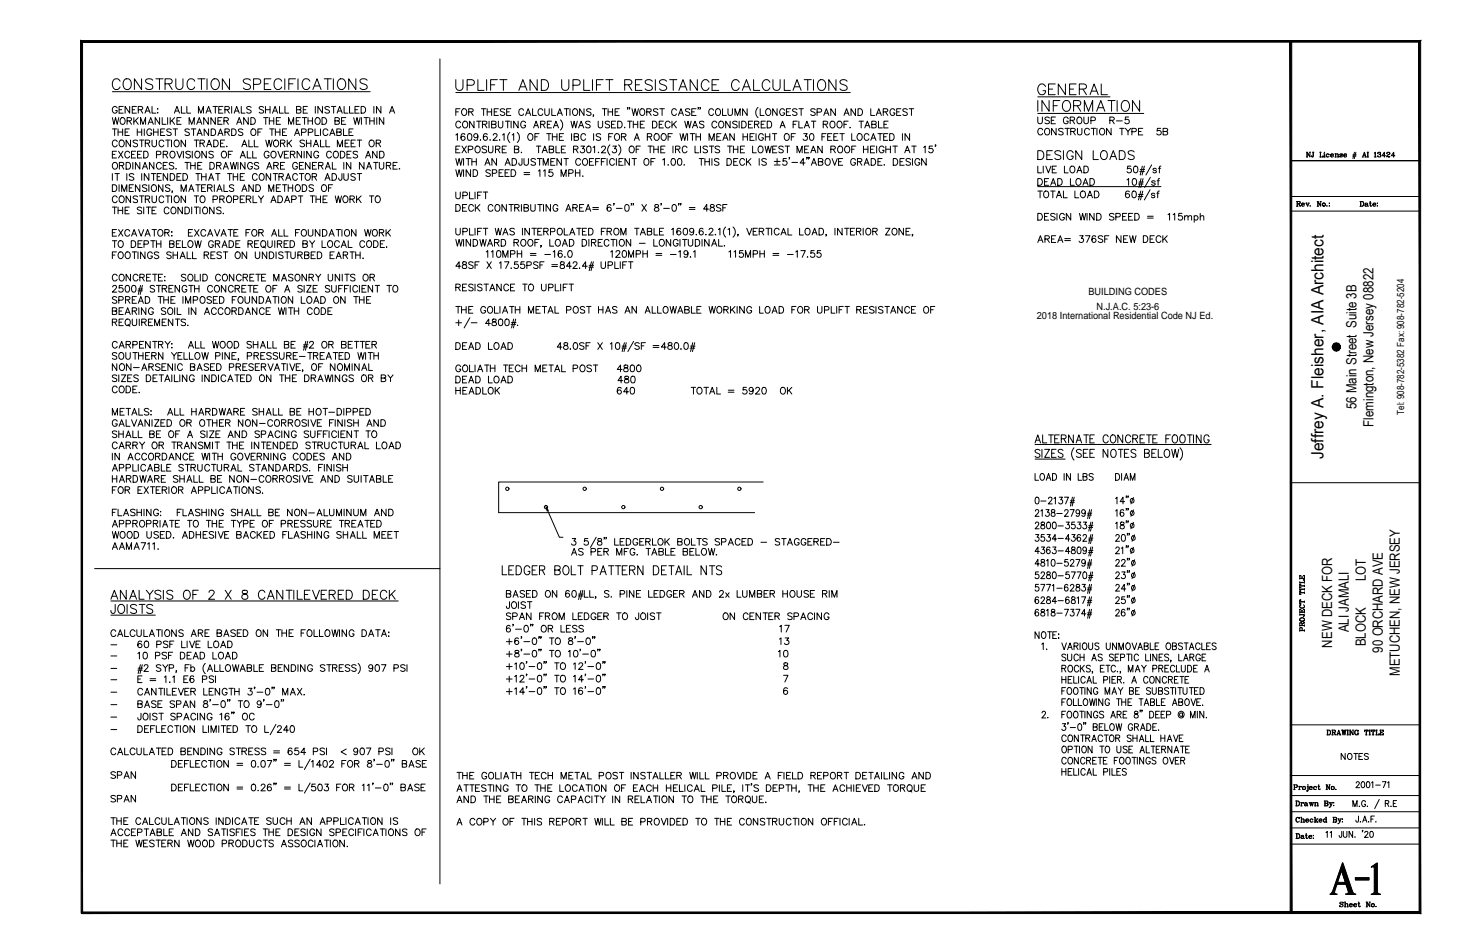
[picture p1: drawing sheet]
<svg xmlns="http://www.w3.org/2000/svg" width="432mm" height="279mm" viewBox="0 0 432 279" stroke-linecap="round" stroke-linejoin="round" font-family="sans-serif">
<defs><g id="words">
<text font-size="14.1" x="392.3" y="265.6">A-1</text>
<text font-size="5.7" x="147.5" y="171.1">LEDGER BOLT PATTERN DETAIL NTS</text>
<text font-size="5" x="391.2" y="135.7" transform="rotate(-90 391.2 135.7)">Jeffrey A. Fleisher, AIA Architect</text>
<text font-size="4.9" x="395.5" y="225.8">NOTES</text>
<g font-size="4.2">
<text x="401" y="121" transform="rotate(-90 401 121)">56 Main Street Suite 3B</text>
<text x="405.9" y="126.1" transform="rotate(-90 405.9 126.1)">Flemington, New Jersey 08822</text>
<text x="403.7" y="171.9" transform="rotate(-90 403.7 171.9)">LOT</text>
<text x="393.7" y="191.4" transform="rotate(-90 393.7 191.4)">NEW DECK FOR</text>
<text x="398.7" y="186.9" transform="rotate(-90 398.7 186.9)">ALI JAMALI</text>
<text x="403.7" y="191.1" transform="rotate(-90 403.7 191.1)">BLOCK</text>
<text x="408.7" y="192.9" transform="rotate(-90 408.7 192.9)">90 ORCHARD AVE</text>
<text x="413.7" y="199.9" transform="rotate(-90 413.7 199.9)">METUCHEN, NEW JERSEY</text>
</g>
<g font-size="3">
<text x="321.7" y="87.3">BUILDING CODES</text>
<text x="306.4" y="94.4">2018 International Residential Code NJ Ed.</text>
<text x="324.1" y="91.5">N.J.A.C. 5:23-6</text>
</g>
<text font-size="2.9" x="415" y="122.7" transform="rotate(-90 415 122.7)">Tel: 908-782-5382 Fax: 908-782-5204</text>
</g></defs>
<!-- layer: A-TEXT -->
<g fill="none" stroke="#000" stroke-width=".3">
<path d="M130 17.4v243.9M33.2 34.8l.5 2 .4-2 .5 2 .5-2M33.2 27.1h76.2M33.2 38.1h1.3M33.9 38.1v2M34.6 31.9a.74 .74 0 0 0-.8-.4 .74 .74 0 0 0-.6 .7v.5a.72 .72 0 0 0 .7 .8 .72 .72 0 0 0 .7-.8h-.5M34.9 38.1v2M34.9 39h1.4M35.2 32.4h.8M35.5 24a1.19 1.19 0 0 0-1.3-.7 1.19 1.19 0 0 0-1 1.2 1.39 1.39 0 0 0 .3 1.5 1.39 1.39 0 0 0 1.5 .3l.5-.6M35.7 35.1l.2-.2a.94 .94 0 0 1 1.1 .4 .94 .94 0 0 1-.2 1.2 .83 .83 0 0 1-1.1 .1 .83 .83 0 0 1-.2-1.1zM36.3 38.1v2"/>
<path d="M36.4 31.5h-1.2v2h1.2M36.7 23.7a1.18 1.18 0 0 1 1.3-.4 1.18 1.18 0 0 1 .8 1.2 1.39 1.39 0 0 1-.3 1.5 1.39 1.39 0 0 1-1.5 .3 2.01 2.01 0 0 1-.3-2.6zM37 39h.7M37.6 35.7l1.1-.1 .1-.6-1.2-.2v2M38.2 38.1h-1.2v2h1.2M38.2 35.7l.7 1.1M38.3 31.5v2l-1.3-2v2M39.1 32.4h.7M39.6 34.8v2M40 35.6l.9 1.2M40.3 31.5h-1.2v2h1.2M40.6 39h1.3"/>
<path d="M40.6 38.1v2M40.9 32.4l1.1-.1 .1-.6-1.2-.2v2M40.9 34.8l-1.3 1.3M41.5 36.8v-2l.8 2 .7-2v2M41.5 32.4l.7 1.1M41.8 23.3v3.2l-2.1-3.2v3.2M41.9 38.1v2M42.6 38.1v2M42.9 33.5l.7-2 .8 2M43.1 32.8h1M43.8 36.8l.7-2 .8 2M44.1 36.1h.9"/>
<path d="M44.8 38.6a.74 .74 0 0 0-.8-.5 .74 .74 0 0 0-.6 .7v.5a.72 .72 0 0 0 .7 .8 .72 .72 0 0 0 .7-.8h-.4M44.9 31.5v2h1.2M45.1 23.7a1.23 1.23 0 0 0-2.1 .3l.3 .5 1.2 .4a.82 .82 0 0 1 .6 1.1 1.37 1.37 0 0 1-2.1 0M45.4 39h1.3M45.4 38.1v2M46.1 23.3h2.1M46.5 33.4h.2zM46.6 32.1v.2zM46.7 38.1v2M47.1 23.3v3.2M47.2 34.8v2l-1.3-2v2M47.5 39h.7"/>
<path d="M47.9 34.8v2h1.2M48.7 38.1h-1.2v2h1.2M48.8 24.8l1.8-.1a.76 .76 0 0 0 0-1.3l-1.8-.1v3.2M49.5 34.8v2M49.8 24.8l1.1 1.7M50.3 34.8v2M50.6 38.4l-.5-.3-.8 .3 .2 .4 1.1 .7v.3l-.5 .3-.8-.3M50.8 35.6l.8 1.2M51.2 38.1h1.3M51.5 33.5l.8-2 .8 2M51.6 34.8l-1.3 1.3M51.8 32.8h1"/>
<path d="M51.8 38.1v2M52 23.3v2.2a1.07 1.07 0 0 0 1 1 1.07 1.07 0 0 0 1.1-1v-2.2M52.3 35.7h.8M53.5 34.8h-1.2v2h1.2M53.6 31.5v2h1.2M55.2 31.5v2h1.2M55.9 36.8v-2l.8 2 .7-2v2M56 38.4l-.5-.3-.8 .3 .1 .4 1 .4 .2 .3v.3l-.5 .3-.8-.3M56.5 38.1h1.4M57.2 38.1v2M57.5 24a1.16 1.16 0 0 0-1.3-.7 1.16 1.16 0 0 0-.9 1.2 1.38 1.38 0 0 0 .3 1.5 1.38 1.38 0 0 0 1.5 .3l.4-.6M58.1 36.8l.8-2 .8 2"/>
<path d="M58.4 36.1h1M58.5 23.3h2.1M58.5 39.4h1M58.6 33.5v-2l.8 2 .7-2v2M59.5 23.3v3.2M60.9 33.5l.8-2 .7 2M61.2 23.3v3.2M61.2 32.8h.9M61.6 34.8v2l-1.4-2v2M61.7 38.1v2l-1.4-2v2M62.4 38.1h.6a1.02 1.02 0 0 1 .8 1 1.02 1.02 0 0 1-.8 1h-.6zM62.7 23.7a1.19 1.19 0 0 1 1.3-.4 1.19 1.19 0 0 1 .8 1.2 1.41 1.41 0 0 1-.3 1.5 1.41 1.41 0 0 1-1.5 .3 1.89 1.89 0 0 1-.3-2.6z"/>
<path d="M63 31.5h1.3M63.6 34.8v2l-1.3-2v2M63.6 31.5v2M64.4 35.7h.8M64.7 32.4h.7M64.7 39.4h.9M65.6 34.8h-1.2v2h1.2M65.9 31.5h-1.2v2h1.2M66.2 35.7l1.1-.1 .1-.6-1.2-.2v2M66.5 32.4l1.1-.1 .1-.6-1.2-.2v2M66.5 39h1.1l.1-.7-1.2-.2v2M66.9 35.7l.6 1.1"/>
<path d="M67.1 32.4l.7 1.1M67.1 39l.7 1.1M67.8 23.3v3.2l-2.1-3.2v3.2M68.5 38.1h.6a1.02 1.02 0 0 1 .7 1 1.02 1.02 0 0 1-.7 1h-.6zM68.5 31.5v2M69.2 33.5l.7-2 .8 2M69.5 32.8h1M69.9 36.8l.8-2 .8 2M70.2 36.1h1M71.3 31.5v2h1.1M71.8 38.4l-.5-.3-.8 .3 .1 .4 1.2 .7v.3l-.5 .3-.8-.3M73.4 34.8v2l-1.4-2v2"/>
<path d="M74 23.7a1.23 1.23 0 0 0-2.1 .3 1.98 1.98 0 0 0 1.8 1.1 .76 .76 0 0 1 0 1.2 1.42 1.42 0 0 1-1.8-.3M74.1 34.8a1.08 1.08 0 0 1 1.3 .5 1.08 1.08 0 0 1-.3 1.4l-1 .1zM74.2 31.8a.73 .73 0 0 0-.7-.4 .73 .73 0 0 0-.6 .5l1.3 1v.3l-.4 .3-.9-.3M74.3 38.4l.4-.3a.94 .94 0 0 1 1 1 .94 .94 0 0 1-1.2 .9l-.4-.7zM74.9 24.9h1.4a.85 .85 0 0 0 .8-.6 .85 .85 0 0 0-.3-.9l-1.9-.1v3.2M76.2 39h.8M77.4 38.1h-1.2v2M77.9 31.8a.73 .73 0 0 0-.7-.4 .73 .73 0 0 0-.6 .5l1.3 1v.3l-.5 .3-.8-.3M77.9 34.8h1.3M78.1 24.8h1.2M78.5 32.4h1.3M78.5 31.5v2"/>
<path d="M78.5 34.8v2M79.6 35.7h1.3M79.6 34.8v2M79.7 38.1h1.3M79.8 31.5v2M80.1 23.3h-2v3.2h2M80.4 38.1v2M80.5 33.5l.8-2 .8 2M80.8 32.8h1M80.9 34.8v2M81.4 39h1.3M81.4 38.1v2"/>
<path d="M81.7 35.7h.7M82.6 31.5v2h1.1M82.7 38.1v2M82.9 34.8h-1.2v2h1.2M83.2 24a1.16 1.16 0 0 0-1.3-.7 1.16 1.16 0 0 0-.9 1.2 1.38 1.38 0 0 0 .3 1.5 1.38 1.38 0 0 0 1.5 .3l.4-.6M83.5 39h.7M84.2 23.3v3.2M84.2 31.5v2h1.2M84.7 38.1h-1.2v2h1.2M85.3 36.8v-2l.7 2 .8-2v2M85.4 24.8h1.2M87.3 23.3h-1.9v3.2"/>
<path d="M87.3 39.4h1M87.6 35.7h.7M87.6 32.4l1.2-.1 .1-.6-1.3-.2v2l1.3-.2v-.7l-.4-.2M88.1 23.3v3.2M88.8 34.8h-1.2v2h1.2M89.1 39.1l1.2-.1 .2-.3-.1-.4-1.3-.2v2M89.3 34.8h1.3M89.6 32.4h.8M90 34.8v2M90.9 31.5h-1.3v2h1.3M91 35.7h1.3M91 34.8v2"/>
<path d="M91.1 39.1l1.2-.1 .2-.5-.5-.4h-.9v2M91.6 24a1.18 1.18 0 0 0-1.4-.7 1.18 1.18 0 0 0-.9 1.2 1.39 1.39 0 0 0 .3 1.5 1.39 1.39 0 0 0 1.5 .3l.5-.6M92.3 34.8v2M92.5 26.5l1.2-3.2 1.2 3.2M92.9 25.4h1.5M93.1 38.1v2h1.1M93.2 31.5v2M93.3 35.1l.2-.2a.98 .98 0 0 1 1.2 .6 .98 .98 0 0 1-.6 1.3 1 1 0 0 1-1-.6 1 1 0 0 1 .2-1.1zM94.7 38.1v2M95.2 34.8h.7a1.06 1.06 0 0 1 .7 1 1.06 1.06 0 0 1-.7 1h-.7zM95.3 31.5v2l-1.3-2v2M95.8 23.3h2.1"/>
<path d="M96.9 23.3v3.2M96.9 38.6a.74 .74 0 0 0-.8-.5 .74 .74 0 0 0-.6 .7v.5a.74 .74 0 0 0 .6 .8 .74 .74 0 0 0 .8-.5M97.4 31.8a.77 .77 0 0 0-1.4 .1l1.4 1v.3l-.5 .3-.9-.3M97.8 39.4h.9M97.9 31.5h1.3M98.5 23.3v3.2M98.6 31.5v2M99 35.7l1.1-.1 .2-.2-.1-.4-1.2-.2v2l1.2-.2v-.7l-.4-.2M99.5 39h1.2l.1-.7-1.3-.2v2l1.3-.2v-.7l-.4-.2M99.6 33.5l.8-2 .7 2M99.9 32.8h1M100 23.7a1.19 1.19 0 0 1 1.4-.4 1.19 1.19 0 0 1 .8 1.2 1.41 1.41 0 0 1-.4 1.5 1.41 1.41 0 0 1-1.5 .3 1.89 1.89 0 0 1-.3-2.6z"/>
<path d="M100.9 35.7h.8M101.5 38.1v2h1.2M101.7 31.5v2h1.1M102.2 34.8h-1.3v2h1.3M103.1 39h.8M103.3 31.5v2h1.2M104.4 38.1h-1.3v2h1.3M104.5 34.8l.5 2 .5-2 .5 2 .4-2M104.9 32.4h.8M105.2 23.3v3.2l-2.1-3.2v3.2M106.1 31.5h-1.2v2h1.2M106.7 31.5h.7a1.06 1.06 0 0 1 .7 1 1.06 1.06 0 0 1-.7 1h-.7z"/>
<path d="M106.8 34.8v2M107.6 34.8h1.3M108.2 34.8v2M108.5 23.7a1.21 1.21 0 0 0-2.1 .3l.3 .5 1.2 .4a.76 .76 0 0 1 .6 .6 .76 .76 0 0 1-.3 .8 1.35 1.35 0 0 1-1.8-.3M109.3 35.7h1.3M109.3 34.8v2M110.5 31.5v2M110.6 34.8v2M111.4 34.8v2M112.6 31.5v2l-1.3-2v2M113.4 34.8v2l-1.3-2v2M115.1 33.5l.8-2 .7 2"/>
<path d="M115.4 32.8h.9M134.7 23.6v2.2a1.07 1.07 0 0 0 1.1 .9 1.07 1.07 0 0 0 1-.9v-2.2M134.7 39.9l.5-.4v2M134.7 27.4h116.6M134.7 33.1h.8M135.9 32.1h-1.2v2M136.2 36.3a.74 .74 0 0 0-.9-.5 .74 .74 0 0 0-.6 .8v.5a.74 .74 0 0 0 .6 .7 .74 .74 0 0 0 .9-.4M136.8 32.2a.94 .94 0 0 1 1.2 .9 .94 .94 0 0 1-1.2 1l-.4-.7zM137.1 35.9a.94 .94 0 0 1 1.2 .9 .94 .94 0 0 1-1.2 .9l-.4-.6 .1-.8zM137.4 39.8l-.1-.2a.68 .68 0 0 0-1 .3v1.3a.62 .62 0 0 0 1 .1 .62 .62 0 0 0-.2-1 .62 .62 0 0 0-.9 .5M138.1 25.2h1.3a.82 .82 0 0 0 .8-.6 .82 .82 0 0 0-.3-.9l-1.8-.1v3.1M138.4 39.6a.69 .69 0 0 1 1 .3l.1 .5a.85 .85 0 0 1-.8 1.1 1.33 1.33 0 0 1-.3-1.9z"/>
<path d="M138.5 33.1l1.1-.1 .2-.3v-.4l-1.3-.2v2M139.2 33.1l.6 1M140.1 35.8v2l-1.3-2v2M140.9 35.8h1.3M141.2 23.6v3.1h1.9M141.5 35.8v2M142.3 32.1h1.3M142.6 36.8l1.1-.1 .2-.3-.1-.4-1.2-.2v2M142.9 32.1v2M143.2 36.8l.7 1M143.8 23.6v3.1M144 39.8l-.1-.2a.69 .69 0 0 0-1 .3v1.3a.62 .62 0 0 0 1 .1 .62 .62 0 0 0-.2-1 .62 .62 0 0 0-.9 .5"/>
<path d="M144 33.1h1.3M144 32.1v2M144.5 35.8v2M145 25.1h1.2M145.3 36.8l1.1-.1 .1-.7-1.2-.2v2l1.1-.1 .2-.6-.5-.3M145.3 32.1v2M145.8 40l.3-.5 .6 .1 .2 .3-.3 .7-.9 .9h1.3M146.1 33.1h.7M147 23.6h-2v3.1M147.3 32.1h-1.2v2h1.2M147.3 35.8v1.4a.66 .66 0 0 0 .6 .6 .66 .66 0 0 0 .7-.6v-1.4M147.7 23.6h2.1"/>
<path d="M148.5 39.9l.5-.4v2M148.8 23.6v3.1M149.2 32.4l-.5-.3-.9 .3 .3 .5 .7 .3 .4 .3v.3l-.5 .3-.9-.3M149.4 35.8h1.3M149.7 33.1h.8M150 35.8v2M150.7 39.1a2.08 2.08 0 0 0 0 3M151 32.1h-1.3v2h1.3M151.1 35.8v2M151.4 39.9l.4-.4v2M152.9 39.1a2.08 2.08 0 0 1 0 3M153.1 35.8v2l-1.3-2v2"/>
<path d="M153.3 26.7l1.2-3.1 1.3 3.1M153.8 25.7h1.5M154.7 32.6a.72 .72 0 0 0-.8-.5 .72 .72 0 0 0-.6 .8v.5a.72 .72 0 0 0 .6 .7 .72 .72 0 0 0 .8-.4M155.3 34.1l.8-2 .8 2M155.3 36.3a.74 .74 0 0 0-.8-.5 .74 .74 0 0 0-.6 .8 .83 .83 0 0 0 .3 1.1 .83 .83 0 0 0 1.1-.2v-.4h-.4M155.6 33.5h1M156.4 39.6a.94 .94 0 0 1 1.1 .9 .94 .94 0 0 1-1.1 .9l-.4-.7zM157.4 32.1v2h1.2M157.7 37.8l.7-2 .8 2M158 37.1h.9M158.8 23.6v3.1l-2.2-3.1v3.1M159.3 39.5h-1.2v2"/>
<path d="M159.8 36.8l1.1-.1 .1-.7-1.2-.2v2M160 23.6h1.1a1.7 1.7 0 0 1 1 1.5 1.7 1.7 0 0 1-1 1.6h-1.1zM160.4 32.6a.72 .72 0 0 0-.8-.5 .72 .72 0 0 0-.6 .8v.5a.72 .72 0 0 0 .6 .7 .72 .72 0 0 0 .8-.4M160.4 36.8l.7 1M161 32.1v1.4a.66 .66 0 0 0 .7 .6 .66 .66 0 0 0 .6-.6v-1.4M161.6 39.5h1.3M161.8 36.8h.7M162.2 39.5v2M163 35.8h-1.2v2h1.2M163.1 32.1v2h1.1M163.3 39.5v2M163.5 37.8l.8-2 .8 2"/>
<path d="M163.8 37.1h1M164.6 39.5v2M164.7 34.1l.8-2 .7 2M164.9 33.5h1M165.6 35.4a1.99 1.99 0 0 1 0 3.1M166 23.6v2.2a1.07 1.07 0 0 0 1.1 .9 1.07 1.07 0 0 0 1-.9v-2.2M166.6 39.5h-1.3v2h1.3M166.8 32.1h1.3M167.4 32.1v2M168.5 32.1v2M168.8 35.8l.4 2 .5-2 .5 2 .4-2M168.9 39.5v2"/>
<path d="M169.3 25.2h1.4a.82 .82 0 0 0 .8-.6 .82 .82 0 0 0-.3-.9l-1.9-.1v3.1M169.4 32.4a.95 .95 0 0 1 1.4 .3 .95 .95 0 0 1-.4 1.4 .96 .96 0 0 1-1.2-.5 .96 .96 0 0 1 .2-1.2zM171 37.8l.8-2 .7 2M171.3 37.1h.9M172.5 23.6v3.1h1.8M172.6 32.1v2l-1.3-2v2M173.1 40a.72 .72 0 0 0-.9-.5 .72 .72 0 0 0-.5 .8v.4a.72 .72 0 0 0 .5 .8 .72 .72 0 0 0 .9-.5M174.4 36.1l-.4-.3-.9 .3 .2 .5 .7 .2 .4 .4v.3l-.4 .3-.9-.3M174.7 32.4l-.5-.3-.8 .3 .2 .5 1 .5-.1 .7h-.7l-.4-.3M175.1 23.6v3.1M175.4 34.1h-.1h.1l-.1 .4M175.4 39.5v2"/>
<path d="M176.3 25.1h1.2M176.8 35.8v1.4a.66 .66 0 0 0 .7 .6 .66 .66 0 0 0 .6-.6v-1.4M177.5 39.8l-.4-.3-.9 .3 .1 .4 1.1 .5-.1 .7-.6 .1-.5-.3M178 32.1h1.3M178.3 23.6h-2v3.1M178.7 32.1v2M179 23.6h2.2M179.7 33.1h1.3M179.7 32.1v2M180.1 23.6v3.1M180.2 36.1l-.5-.3-.7 .1v.6l1.1 .6 .1 .4-.5 .3-.8-.3M180.7 36.8h.8"/>
<path d="M181 32.1v2M181.1 39.5h-1.2v2M181.8 33.1h.8M182 35.8h-1.3v2h1.3M182 39.6a.94 .94 0 0 1 1.1 .9 .94 .94 0 0 1-1.1 .9l-.4-.7zM182.6 35.8h.6a1.06 1.06 0 0 1 .7 1 1.06 1.06 0 0 1-.7 1h-.6zM183 32.1h-1.2v2h1.2M184.6 25.1l1.9-.2a.71 .71 0 0 0 0-1.2l-1.9-.1v3.1M184.6 37.6l.1 .1M185.5 35.8h1.3M185.6 31.8h-.2h.2l-.2 .5M185.7 25.1l1 1.6"/>
<path d="M186.1 31.8h-.2h.2l-.2 .5M186.1 35.8v2M186.8 32.1l.5 2 .4-2 .5 2 .5-2M187.2 36.8h1.3M187.2 35.8v2M187.8 25.1h1.2M188.5 35.8v2M189.2 32.4l.3-.2a.93 .93 0 0 1 1.1 .9 .93 .93 0 0 1-1.1 1l-.4-.7zM189.2 36.8h.8M189.8 23.6h-2v3.1h2M190.5 35.8h-1.3v2h1.3M191.1 33.1l1.2-.1 .1-.7-1.3-.2v2"/>
<path d="M191.8 33.1l.7 1M192.8 24a1.18 1.18 0 0 0-1.2-.5 1.18 1.18 0 0 0-.9 .8l.6 .6a1.66 1.66 0 0 1 1.5 .9v.5a1.37 1.37 0 0 1-2.1 0M192.8 35.8h.7a1.08 1.08 0 0 1 .7 1 1.08 1.08 0 0 1-.7 1h-.7zM193.7 39.6a.94 .94 0 0 1 1.2 .9 .94 .94 0 0 1-1.2 .9l-.4-.7 .1-.7zM193.7 23.6v3.1M194.5 32.4l-.5-.3-.7 .1-.2 .2 .2 .5 1.1 .5 .1 .4-.5 .3-.9-.3M194.8 36.8h.8M195 32.1h1.4M195.7 32.1v2M195.8 39.6a.94 .94 0 0 1 1.1 .9 .94 .94 0 0 1-1.1 .9l-.4-.7 .1-.7zM196.1 35.8h-1.3v2h1.3M197 24a1.18 1.18 0 0 0-1.1-.5 1.18 1.18 0 0 0-1 .8l.6 .6a1.66 1.66 0 0 1 1.5 .9v.5a1.37 1.37 0 0 1-2.1 0"/>
<path d="M197.9 23.6h2.1M198 36.3a.74 .74 0 0 0-.8-.5 .74 .74 0 0 0-.6 .8v.5a.74 .74 0 0 0 .6 .7 .74 .74 0 0 0 .8-.4M198.6 35.8v2M198.7 39.5h-1.2v2M199 23.6v3.1M199.1 36.7l.8 1.1M199.9 32.6a.72 .72 0 0 0-.8-.5 .72 .72 0 0 0-.6 .8v.5a.72 .72 0 0 0 .6 .7 .72 .72 0 0 0 .8-.4M199.9 35.8l-1.3 1.3M200.5 34.1l.8-2 .7 2M200.6 26.7l1.3-3.1 1.1 3.1M200.8 33.5h.9M201 39.5l.4 2 .5-2 .5 2 .5-2"/>
<path d="M201.1 25.7h1.5M202.4 35.8l.5 2 .4-2 .5 2 .5-2M203.2 39.5v2M203.9 32.4l-.5-.3-.7 .1-.1 .2 .1 .5 1 .4 .2 .5-.5 .3-.8-.3M204 39.5h1.3M204.4 33.1h.8M204.7 37.8l.7-2 .8 2M204.7 39.5v2M204.9 37.1h1M205.7 32.1h-1.3v2h1.3M205.7 39.5v2M206.1 23.6v3.1l-2.1-3.1v3.1"/>
<path d="M206.4 31.8h-.1h.1l-.1 .5M207 31.8h-.2h.2l-.2 .5M207 39.5v2M208 36.1l-.4-.3-.9 .3 .1 .4 1.2 .6-.1 .6-.7 .1-.5-.3M209.6 24.3a1.18 1.18 0 0 0-1.4-.8 1.18 1.18 0 0 0-.9 1.3 1.43 1.43 0 0 0 .3 1.5 1.43 1.43 0 0 0 1.5 .3l.5-.6M210.5 25.1h1.2M210.9 32.6a.72 .72 0 0 0-.9-.5 .72 .72 0 0 0-.5 .8v.5a.72 .72 0 0 0 .5 .7 .72 .72 0 0 0 .9-.4M211.6 32.4l.3-.2a.93 .93 0 0 1 1.1 .9 .93 .93 0 0 1-1.1 1l-.4-.7zM211.9 36.3a.74 .74 0 0 0-.9-.5 .74 .74 0 0 0-.6 .8v.5a.74 .74 0 0 0 .6 .7 .74 .74 0 0 0 .9-.4M212.4 23.6h-1.9v3.1h1.9M212.6 36.1a.95 .95 0 0 1 1.4 .3 .95 .95 0 0 1-.5 1.3 .96 .96 0 0 1-1.1-.4 .96 .96 0 0 1 .2-1.2zM213.1 39.5h-1.2v2h1.2"/>
<path d="M213.5 32.1v2h1.2M215.2 32.1v1.4a.66 .66 0 0 0 .6 .6 .66 .66 0 0 0 .7-.6v-1.4M215.8 35.8v2l-1.3-2v2M217 39.5v2l-1.3-2v2M217.2 34.1v-2l.8 2 .8-2v2M217.9 36.1l-.5-.3-.9 .3 .1 .4 1.2 .6-.1 .6-.7 .1-.5-.3M218.5 35.8v2M218.5 24.3a1.18 1.18 0 0 0-1.3-.8 1.18 1.18 0 0 0-1 1.3v.7a1.18 1.18 0 0 0 1 1.2 1.18 1.18 0 0 0 1.3-.7M219.2 35.8h.7a1.06 1.06 0 0 1 .7 1 1.06 1.06 0 0 1-.7 1h-.7zM219.4 26.7l1.2-3.1 1.2 3.1M219.6 39.5v2M219.9 25.7h1.5"/>
<path d="M220.8 32.1v2l-1.3-2v2M220.9 39.5v2M221.2 36.8h.7M222.4 35.8h-1.2v2h1.2M222.7 23.6v3.1h1.9M222.9 39.5h-1.2v2h1.2M223 36.8l1.1-.1 .1-.7-1.2-.2v2M223.4 39.5v2M223.7 36.8l.6 1M224 31.8a1.99 1.99 0 0 0 0 3M224.7 32.1v2h1.1M225 36.8h.7"/>
<path d="M225.6 40a.72 .72 0 0 0-.8-.5 .72 .72 0 0 0-.6 .8v.4a.7 .7 0 0 0 .7 .8 .7 .7 0 0 0 .7-.8h-.5M226.2 35.8h-1.2v2h1.2M226.2 39.5v2M226.7 32.2a.94 .94 0 0 1 1.1 .9 .94 .94 0 0 1-1.1 1l-.4-.7 .1-.8zM226.8 35.8h.6a1.08 1.08 0 0 1 .7 1 1.08 1.08 0 0 1-.7 1h-.6zM227.5 39.5v2M227.6 24.3a1.18 1.18 0 0 0-1.4-.8 1.18 1.18 0 0 0-.9 1.3 1.43 1.43 0 0 0 .3 1.5 1.43 1.43 0 0 0 1.5 .3l.5-.6M228.3 39.5h1.3M228.4 23.6v2.2a1.07 1.07 0 0 0 1.1 .9 1.07 1.07 0 0 0 1.1-.9v-2.2M229 39.5v2M229.7 32.1v2l-1.3-2v2M230.6 37.8l.7-2 .7 2"/>
<path d="M230.8 37.1h1M231.8 23.6v3.1h1.8M231.9 32.6a.74 .74 0 0 0-.9-.5 .74 .74 0 0 0-.6 .8 .83 .83 0 0 0 .3 1.1 .83 .83 0 0 0 1.1-.2l.1-.4h-.5M232.1 39.6a.94 .94 0 0 1 1.2 .9 .94 .94 0 0 1-1.2 .9l-.3-.7zM232.4 33.1h.8M233.7 32.1h-1.3v2h1.3M234.4 26.7l1.2-3.1 1.2 3.1M234.4 36.8h.8M234.8 25.7h1.5M235.1 39.5h-1.2v2M235.6 32.4l-.5-.3-.7 .1-.2 .2 .2 .5 1.1 .5 .1 .4-.5 .3-.9-.3M235.6 35.8h-1.2v2"/>
<path d="M236.1 35.8v2h1.2M236.1 32.1h1.3M236.8 32.1v2M237.5 39.5h1.1l-.6 .8a.66 .66 0 0 1 .5 1 .66 .66 0 0 1-1.2-.2M237.7 23.6h2.1M237.7 37.8l.8-2 .7 2M238 37.1h.9M238.7 23.6v3.1M239.5 39.6a.64 .64 0 0 1 1 .3l.1 .5a.85 .85 0 0 1-.8 1.1 1.28 1.28 0 0 1-.3-1.9zM239.8 35.8h1.3M240.4 23.6v3.1M240.5 35.8v2"/>
<path d="M240.9 32.4l-.4-.3-.7 .1-.2 .2 .2 .5 1 .4 .1 .5-.4 .3-.9-.3M241.5 33.2l1.1-.1 .2-.6-.4-.4h-.9v2M241.9 24a1.17 1.17 0 0 1 1.4-.4 1.17 1.17 0 0 1 .7 1.2 1.41 1.41 0 0 1-.3 1.5 1.41 1.41 0 0 1-1.5 .3l-.3-.3a2.04 2.04 0 0 1 0-2.3zM243.3 36.8l1.1-.1 .1-.7-1.2-.2v2M243.5 34.1l.7-2 .8 2M243.8 33.5h.9M243.9 36.8l.7 1M244.2 39.5h-1.3v2M245.5 36.1l.2-.2a.99 .99 0 0 1 1.1 .7 .99 .99 0 0 1-.6 1.2 1.02 1.02 0 0 1-.9-.6 1.02 1.02 0 0 1 .2-1.1zM245.8 39.5h-1.2v2h1.2M246.9 32.1v2l-1.4-2v2M247.1 23.6v3.1l-2.1-3.1v3.1"/>
<path d="M247.5 36.1a.95 .95 0 0 1 1.4 .3 .95 .95 0 0 1-.4 1.3 .96 .96 0 0 1-1.1-.4 .96 .96 0 0 1 .1-1.2zM247.7 39.5h-1.3v2h1.3M248.2 39.5h1.3M248.9 39.5v2M249.4 34.1l.8-2 .8 2M249.4 36.8h.8M249.7 33.5h1M250.4 24a1.19 1.19 0 0 0-1.2-.5 1.19 1.19 0 0 0-.9 .8l.3 .5 1.2 .4a.8 .8 0 0 1 .6 .6 .8 .8 0 0 1-.3 .8 1.49 1.49 0 0 1-1.8-.3M250.7 35.8h-1.3v2M251.2 37.6l-.1 .1h.2M251.7 39.5v2h1.1M252.8 32.1v2l-1.3-2v2"/>
<path d="M253.6 32.1h.7a1.08 1.08 0 0 1 .6 1 1.08 1.08 0 0 1-.6 1h-.7zM253.7 39.6a.94 .94 0 0 1 1.1 .9 .94 .94 0 0 1-1.1 .9l-.4-.7zM253.9 35.8h1.3M254.5 35.8v2M255.6 37.8l.7-2 .8 2M255.9 37.1h.9M256.8 40a.72 .72 0 0 0-.8-.5 .72 .72 0 0 0-.6 .8v.4a.72 .72 0 0 0 .6 .8 .72 .72 0 0 0 .8-.5M257.4 32.1v2h1.1M257.7 36.8l1.1-.1 .1-.7-1.2-.2v2l1.1-.1 .2-.6-.5-.3M259 34.1l.7-2 .8 2M259.3 33.5h.9M259.5 39.5h1.3"/>
<path d="M259.6 35.8v2h1.2M260.1 39.5v2M261 33.1l1.2-.1 .2-.5-.5-.4h-.9v2M261.3 36.8h.7M261.7 33.1l.7 1M262.4 39.5h-1.2v2h1.2M262.5 35.8h-1.2v2h1.2M262.9 39.5h.7a1.08 1.08 0 0 1 .7 1 1.08 1.08 0 0 1-.7 1h-.7zM264.5 32.6a.74 .74 0 0 0-.9-.5 .74 .74 0 0 0-.6 .8 .83 .83 0 0 0 .3 1.1 .83 .83 0 0 0 1.1-.2l.1-.4h-.5M265 33.1h.8M266.2 32.1h-1.2v2h1.2M266.7 39.5v2"/>
<path d="M268.2 32.4l-.5-.3-.7 .1-.2 .2 .2 .5 1.1 .5 .1 .4-.5 .3-.9-.3M268.7 32.1h1.4M268.8 39.5v2l-1.3-2v2M269.4 32.1v2M306.7 34.6v1.4l.6 .6 .5-.1 .3-.5v-1.4M306.7 28.6h21.4M306.7 33.5h31.3M306.7 29.7v3.2M308.2 38.4a.74 .74 0 0 0-.9-.5 .74 .74 0 0 0-.6 .8v.5a.74 .74 0 0 0 .6 .7 .74 .74 0 0 0 .9-.5M308.9 38.2l.4-.3a.95 .95 0 0 1 1 1.1 .95 .95 0 0 1-1.2 .8l-.4-.6zM309 25.6a1.18 1.18 0 0 0-1.3-.8 1.18 1.18 0 0 0-1 1.2 1.43 1.43 0 0 0 .4 1.5 1.43 1.43 0 0 0 1.4 .4l.5-.7v-.4h-.8M309.9 26.3h1.2"/>
<path d="M310.1 29.7v3.2l-2.2-3.2v3.2M310.1 34.9a.72 .72 0 0 0-.7-.3 .72 .72 0 0 0-.6 .5l1.3 .9v.3l-.4 .3-.9-.3M310.7 35.6h.8M311.3 31.3h1.2M311.9 24.8h-2v3.2h2M311.9 34.6h-1.2v2h1.2M312.1 37.9v2l-1.3-2v2M313.2 29.7h-1.9v3.2M314.2 38.2l-.5-.3-.8 .3 .2 .5 1.1 .6v.3l-.5 .3-.8-.3M314.6 29.9a1.54 1.54 0 0 1 1.8 .6 1.54 1.54 0 0 1-.3 1.9l-.3 .3a1.46 1.46 0 0 1-1.7-.4 1.46 1.46 0 0 1 0-1.8zM314.8 37.9h1.3M314.9 24.8v3.2l-2.1-3.2v3.2"/>
<path d="M315.4 37.9v2M315.7 35.1a.71 .71 0 0 0-.8-.5 .71 .71 0 0 0-.6 .8 .83 .83 0 0 0 .2 1 .83 .83 0 0 0 1.1-.1l.1-.5h-.5M316.1 26.3h1.2M316.3 35.6l1.1-.1 .1-.7-1.2-.2v2M316.5 38.9l1.1-.1 .2-.5-.5-.4h-.8v2M316.9 35.6l.7 1M317.1 38.9l.7 1M317.3 31.3h1.4a.78 .78 0 0 0 .7-.6 .78 .78 0 0 0-.3-.8l-1.8-.2v3.2M318.1 24.8h-2v3.2h2M318.4 31.3l1 1.6M318.4 34.9l.3-.2a.94 .94 0 0 1 1.1 .4 .94 .94 0 0 1-.2 1.2 .83 .83 0 0 1-1.1 .1 .83 .83 0 0 1-.2-1zM318.4 37.9l.1 1.7 .5 .3 .7-.3 .1-1.7"/>
<path d="M319 26.3l1.8-.1a.71 .71 0 0 0 0-1.2l-1.8-.2v3.2M320.1 26.3l1 1.7M320.4 34.6v1.4v.3l.5 .3 .7-.3 .1-1.7M320.5 32.9v-3.2l1.2 3.2 1.2-3.2v3.2M322 38.4a.74 .74 0 0 0-.9-.5 .74 .74 0 0 0-.6 .8v.5a.74 .74 0 0 0 .6 .7 .74 .74 0 0 0 .9-.5M322.2 28l1.2-3.2 1.2 3.2M322.4 35.7l1.2-.1 .1-.8-1.3-.2v2M322.5 37.9h1.3M322.6 26.9h1.5M323.2 37.9v2M324.1 32.9l1.2-3.2 1.2 3.2M324.2 37.9v2"/>
<path d="M324.6 31.8h1.5M325.3 38l.3-.1a.95 .95 0 0 1 .9 1.1 .95 .95 0 0 1-1.2 .8l-.3-.6v-.8zM325.5 24.8v3.2h1.8M327.5 29.7h2.1M328 35.6l1.1-.1 .2-.3-.1-.4-1.2-.2v2M328.4 37.9v2l-1.4-2v2M328.5 29.7v3.2M328.6 35.6l.7 1M330 35.7h1.7M330.2 29.7v3.2M330.9 37.9h1.3M331.6 37.9v2"/>
<path d="M332 29.9a1.54 1.54 0 0 1 1.8 .6 1.54 1.54 0 0 1-.3 1.9 1.17 1.17 0 0 1-1.3 .5 1.17 1.17 0 0 1-.8-1.2 1.91 1.91 0 0 1 .6-1.8zM332.6 37.9l.8 1 .8-1M333.4 38.9v1M333.6 34.6h-1l-.1 .9a.69 .69 0 0 1 1.1-.1 .69 .69 0 0 1-.1 1.1 .69 .69 0 0 1-1-.3M334.5 39l1.3-.2v-.7l-1.3-.2v2M336.5 38.9h.7M336.8 29.7v3.2l-2.1-3.2v3.2M337.7 37.9h-1.2v2h1.2M343 37.9h-.9l-.1 .9a.69 .69 0 0 1 1-.1 .69 .69 0 0 1-.1 1.1 .69 .69 0 0 1-1-.3M343.8 38.9l1.1-.1 .2-.5-.5-.4h-.8v2l1.2-.2 .1-.4-.5-.4M33.2 54.6h.7a1.08 1.08 0 0 1 .6 1 1.08 1.08 0 0 1-.6 1h-.7zM33.2 45.6h.8"/>
<path d="M33.2 51.3v2M33.6 48.1a.94 .94 0 0 1 1.2 .9 .94 .94 0 0 1-1.2 .9l-.4-.7 .1-.7zM34 51.3h1.3M34.4 44.7h-1.2v2h1.2M34.6 41.9a.74 .74 0 0 0-.8-.5 .74 .74 0 0 0-.6 .7v.5a.74 .74 0 0 0 .6 .8 .74 .74 0 0 0 .8-.5M34.6 58.4a.74 .74 0 0 0-.8-.5 .74 .74 0 0 0-.6 .8v.5a.74 .74 0 0 0 .6 .7 .74 .74 0 0 0 .8-.4M34.6 51.3v2M35 44.7l1.3 2M35.2 54.6v2M35.3 49l1.1-.1 .1-.7-1.2-.2v2M35.4 41.7l.3-.3a.95 .95 0 0 1 1.1 1 .95 .95 0 0 1-1.2 .9l-.4-.7zM35.4 58.2a.95 .95 0 0 1 1.3 .3 .95 .95 0 0 1-.4 1.3 .96 .96 0 0 1-1.1-.4 .96 .96 0 0 1 .2-1.2z"/>
<path d="M36 56.6v-2l.7 2 .8-2v2M36 49l.6 1M36.3 44.7l-1.3 2M37.3 48h.6a1.08 1.08 0 0 1 .7 1 1.08 1.08 0 0 1-.7 1h-.6zM37.5 51.3v2M38.2 55.6h.8M38.3 45.2a.74 .74 0 0 0-.8-.5 .74 .74 0 0 0-.6 .8v.4a.74 .74 0 0 0 .6 .8 .74 .74 0 0 0 .8-.5M38.6 41.4v2l-1.3-2v2M38.6 57.9v2l-1.3-2v2M38.9 45.6h.7M39.3 48v2M39.4 54.6h-1.2v2h1.2"/>
<path d="M39.6 51.6l-.5-.3-.9 .3 .2 .5 1.2 .6v.3l-.5 .3-.9-.3M40.1 44.7h-1.2v2h1.2M40.7 41.7l-.5-.3-.9 .3 .1 .4 1.1 .4 .2 .6a.84 .84 0 0 1-1.4 0M40.7 58.2l-.5-.3-.9 .3 .1 .4 1.2 .6-.1 .6-.7 .1-.5-.3M40.7 45.6h.7M41.2 41.4h1.4M41.2 57.9h1.4M41.3 48v2l-1.3-2v2M41.3 54.6v2l-1.3-2v2M41.9 44.7h-1.2v2h1.2M41.9 41.4v2M41.9 51.3v2"/>
<path d="M41.9 57.9v2M42.1 50l.8-2 .7 2M42.4 49.3h.9M42.5 44.7h.6a1.06 1.06 0 0 1 .7 1 1.06 1.06 0 0 1-.7 1h-.6zM42.9 42.3h1.2l.1-.7-1.3-.2v2M42.9 58.9l1.2-.1 .2-.3-.2-.5-1.2-.1v2M43.4 54.9l-.5-.3-.8 .3 .2 .5 1 .5-.1 .6-.6 .1-.5-.3M43.6 42.3l.7 1.1M43.6 58.9l.7 1M44 51.3v2l-1.4-2v2M44 54.6v2M44.7 51.3h1.4"/>
<path d="M44.9 41.4v1.4l.6 .6 .7-.3v-1.7M44.9 57.9v1.5l.6 .5 .7-.3v-1.7M45.1 54.7a.94 .94 0 0 1 1.2 .9 .94 .94 0 0 1-1.2 .9l-.4-.6zM45.4 51.3v2M45.5 48v2l-1.3-2v2M46.2 45.7l1.2-.1 .1-.7-1.3-.2v2M46.5 52.3h.7M47.7 48.5a.74 .74 0 0 0-.9-.5 .74 .74 0 0 0-.6 .8v.4a.74 .74 0 0 0 .6 .8 .74 .74 0 0 0 .9-.5M47.7 51.3h-1.2v2h1.2M48.1 54.6v2l-1.3-2v2M48.2 45.6h1.2l.1-.7-1.3-.2v2M48.2 49h.8"/>
<path d="M48.4 41.9a.72 .72 0 0 0-.8-.5 .72 .72 0 0 0-.6 .7v.5a.71 .71 0 0 0 .6 .8 .71 .71 0 0 0 .8-.5M48.4 58.4a.72 .72 0 0 0-.8-.5 .72 .72 0 0 0-.6 .8v.5a.72 .72 0 0 0 .6 .7 .72 .72 0 0 0 .8-.4M48.9 45.6l.6 1.1M49 41.4h1.3M49 57.9h1.3M49.5 48h-1.3v2h1.3M49.5 51.3v2l-1.3-2v2M49.6 41.4v2M49.6 57.9v2M50.2 54.9l-.4-.3-.7 .1-.1 .6 1.1 .6 .1 .4-.4 .3-.9-.3M50.3 51.3h.7a1.08 1.08 0 0 1 .6 1 1.08 1.08 0 0 1-.6 1h-.7zM50.4 45a.95 .95 0 0 1 1.4 .2 .95 .95 0 0 1-.4 1.4 .95 .95 0 0 1-1.2-.4 .95 .95 0 0 1 .2-1.2z"/>
<path d="M50.7 41.4v2M50.7 57.9v2M51 56.5h-.2h.2l-.2 .5M51.4 48.3l-.5-.3-.9 .3 .2 .5 .8 .2 .4 .4v.3l-.5 .3-.9-.3M51.6 41.7l.4-.3a.95 .95 0 0 1 1 1 .95 .95 0 0 1-1.2 .9l-.4-.7zM51.6 58.2a.95 .95 0 0 1 1.4 .3 .95 .95 0 0 1-.4 1.3 .96 .96 0 0 1-1.1-.4 .96 .96 0 0 1 .1-1.2zM52 49.8v.2l.1-.1M52.3 44.7l.8 2 .7-2M52.3 52.3h.8M53.5 51.3h-1.2v2h1.2M53.5 56.6v-2l.8 2 .7-2v2M54.1 51.3h.7a1.06 1.06 0 0 1 .7 1 1.06 1.06 0 0 1-.7 1h-.7z"/>
<path d="M54.2 44.7v2M54.7 48h1.3M54.8 41.4v2l-1.3-2v2M54.8 57.9v2l-1.3-2v2M55.3 48v2M55.8 56.6l.7-2 .8 2M56.1 55.9h.9M56.3 45l-.5-.3-.9 .3 .2 .5 1.1 .4 .1 .5a.87 .87 0 0 1-1.4 0M56.4 49h1.3M56.4 48v2M56.8 44.7v2M57.4 41.4h1.3"/>
<path d="M57.4 57.9h1.3M57.7 48v2M57.8 45a.95 .95 0 0 1 1.3 .2 .95 .95 0 0 1-.4 1.4 .95 .95 0 0 1-1.1-.4 .95 .95 0 0 1 .2-1.2zM57.9 51.3h1.3M57.9 54.6h1.3M58.1 41.4v2M58.1 57.9v2M58.3 40.1l.7-2 .7 2M58.4 49h.8M58.5 51.3v2M58.5 54.6v2M59.1 42.3h1.1l.2-.3-.1-.4-1.2-.2v2"/>
<path d="M59.3 58.2l.2-.2a.93 .93 0 0 1 1.1 .9 .93 .93 0 0 1-1.1 .9l-.4-.6zM59.6 51.3v2M59.6 52.3h1.3M59.6 55.6h.7M59.7 48h-1.3v2h1.3M59.7 42.3l.7 1.1M60.8 54.6h-1.2v2h1.2M60.9 51.3v2M61 44.7v2l-1.3-2v2M61.1 43.4l.7-2 .8 2M61.4 55.6l1.1-.1 .2-.5-.5-.4h-.8v2M61.4 42.7h.9"/>
<path d="M61.7 53.3l.7-2 .8 2M61.9 52.6h1M62 48h.7a1.08 1.08 0 0 1 .7 1 1.08 1.08 0 0 1-.7 1h-.7zM62 55.6l.7 1M63 59l1.1-.1 .2-.3-.2-.6-1.1-.1v2M63 45l-.4-.3-.9 .3 .2 .5 1.1 .4v.5a.84 .84 0 0 1-1.3 0M63.2 41.4h.6a1.05 1.05 0 0 1 .7 1 1.05 1.05 0 0 1-.7 1h-.6zM63.3 54.6v2M63.7 51.3h1.3M64 49l1.2-.1v-.7l-1.2-.2v2M64.1 56.6l.8-2 .7 2M64.4 40.1l.8-2 .7 2"/>
<path d="M64.4 51.3v2M64.4 55.9h.9M64.7 49l.6 1M65 58.9l1.1-.1 .2-.3-.2-.5-1.1-.1v2M65.2 42.3h.7M65.6 45a.93 .93 0 0 1 1.4 .3 .93 .93 0 0 1-.4 1.3 .94 .94 0 0 1-1.2-.4 .94 .94 0 0 1 .2-1.2zM65.6 58.9l.7 1M66 50l.7-2 .8 2M66.2 54.6v2h1.1M66.3 49.3h.9M66.4 41.4h-1.2v2h1.2M67 43.2v.2l.1-.1"/>
<path d="M67.1 58.2a.95 .95 0 0 1 1.4 .3 .95 .95 0 0 1-.4 1.3 .96 .96 0 0 1-1.1-.4 .96 .96 0 0 1 .1-1.2zM67.2 51.3h1.4M67.5 45.6h.8M67.9 51.3v2M68.1 48l.5 2 .4-2 .5 2 .4-2M68.7 44.7h-1.2v2M68.9 52.3h1.3M68.9 51.3v2M69 59l1.2-.1 .1-.3-.1-.6-1.2-.1v2M69.1 54.9l-.5-.3-.8 .3 .1 .4 1.1 .6-.1 .6-.6 .1-.5-.3M70.2 51.3v2M70.3 48v2"/>
<path d="M71 46.7l.8-2 .7 2M71 52.3h.8M71 58.9h.8M71.3 46h.9M71.5 43.4l.7-2 .8 2M71.5 56.6l.7-2 .8 2M71.8 42.7h.9M71.8 55.9h.9M72.2 51.3h-1.2v2h1.2M72.2 57.9h-1.2v2h1.2M72.4 48v2l-1.3-2v2M72.8 58.9l1.1-.1 .2-.5-.5-.4h-.8v2"/>
<path d="M73.1 44.7v2h1.1M73.5 58.9l.6 1M73.5 41.4v2h1.2M74.6 48.5a.74 .74 0 0 0-.8-.5 .74 .74 0 0 0-.6 .8 .83 .83 0 0 0 .2 1.1 .83 .83 0 0 0 1.1-.2l.1-.5h-.5M74.7 44.7v2h1.1M74.8 57.9v2h1.1M74.9 54.6v2l-1.4-2v2M75.2 41.4v2h1.1M75.6 54.6h.7a1.06 1.06 0 0 1 .7 1 1.06 1.06 0 0 1-.7 1h-.7zM76 51.8a.72 .72 0 0 0-.8-.5 .72 .72 0 0 0-.6 .8v.4a.72 .72 0 0 0 .6 .8 .72 .72 0 0 0 .8-.5M76.4 57.9l.7 1 .8-1M76.5 48.3l-.5-.3-.8 .3 .2 .5 1 .4-.1 .7-.7 .1-.4-.3"/>
<path d="M76.8 51.6l.2-.2a.93 .93 0 0 1 1.1 .9 .93 .93 0 0 1-1.1 .9l-.4-.7zM77.1 58.9v1M78.5 41.4l.6 2 .4-2 .5 2 .4-2M78.8 50l.8-2 .8 2M79.1 49.3h1M79.4 56.6v-2l.8 2 .7-2v2M79.5 45.2a.74 .74 0 0 0-.8-.5 .74 .74 0 0 0-.6 .8 .83 .83 0 0 0 .3 1 .83 .83 0 0 0 1-.1l.1-.5h-.4M80 51.3v2l-1.3-2v2M80.1 59.9l.7-2 .8 2M80.3 45a.93 .93 0 0 1 1.3 .3 .93 .93 0 0 1-.4 1.3 .94 .94 0 0 1-1.1-.4 .94 .94 0 0 1 .2-1.2zM80.4 59.2h.9M80.7 51.3h1.4"/>
<path d="M80.9 49l1.2-.1 .2-.5-.5-.4h-.9v2M81.2 41.5l.2-.1a.95 .95 0 0 1 1 1 .95 .95 0 0 1-1.2 .9l-.4-.7 .1-.7zM81.4 51.3v2M81.6 49l.7 1M81.7 55.6h.7M82.1 44.7l.8 2 .8-2M82.1 57.9h.7a1.06 1.06 0 0 1 .7 1 1.06 1.06 0 0 1-.7 1h-.7zM82.4 52.3l1.2-.1 .1-.7-1.3-.2v2M82.9 42.3h1.1l.1-.7-1.2-.2v2M82.9 54.6h-1.2v2h1.2M82.9 49h.8M83.1 52.3l.6 1"/>
<path d="M83.5 54.6h1.3M83.6 42.3l.6 1.1M84 45.6h.8M84.1 48h-1.2v2h1.2M84.1 59.9l.8-2 .8 2M84.1 54.6v2M84.4 53.3l.8-2 .8 2M84.4 59.2h1M84.7 52.6h1M84.9 41.4v2M85.2 55.6h1.3M85.2 54.6v2"/>
<path d="M85.3 44.7h-1.3v2h1.3M85.4 42.3l.8 1.1M85.8 45.6h1.2l.2-.5-.5-.4h-.9v2M86.2 59l1.1-.1 .3-.6-.5-.4h-.9v2M86.2 41.4l-1.3 1.3M86.5 45.6l.7 1.1M86.5 54.6v2M87.1 40.1l.7-2 .8 2M87.4 54.9a.95 .95 0 0 1 1.4 .3 .95 .95 0 0 1-.4 1.3 .96 .96 0 0 1-1.1-.4 .96 .96 0 0 1 .1-1.2zM87.9 48.5a.72 .72 0 0 0-.8-.5 .72 .72 0 0 0-.6 .8v.4a.7 .7 0 0 0 .7 .8 .7 .7 0 0 0 .7-.8h-.5M87.9 51.8a.72 .72 0 0 0-.8-.5 .72 .72 0 0 0-.6 .8v.4a.72 .72 0 0 0 .6 .8 .72 .72 0 0 0 .8-.5M88.2 57.9h1.3"/>
<path d="M88.5 49h.8M88.5 51.3h1.3M88.9 57.9v2M89.1 44.7v2l-1.3-2v2M89.1 51.3v2M89.3 54.6h.7a1.08 1.08 0 0 1 .7 1 1.08 1.08 0 0 1-.7 1h-.7zM89.7 48h-1.2v2h1.2M89.9 44.7v2M90 41.7l-.5-.3-.8 .3 .2 .4 1.1 .7-.2 .5a.85 .85 0 0 1-1.1-.2M90.6 51.4a.94 .94 0 0 1 1.1 .9 .94 .94 0 0 1-1.1 .9l-.4-.7 .1-.7zM90.6 42.3h1.3M90.6 41.4v2"/>
<path d="M91.6 48v2l-1.3-2v2M91.7 57.9h1.3M91.9 41.4v2M92 44.7v2l-1.4-2v2M92.3 52.3l1.1-.1 .1-.7-1.2-.2v2M92.3 57.9v2M92.3 49h.8M92.6 43.4l.8-2 .8 2M92.6 54.9l-.4-.3-.9 .3 .2 .5 1.1 .5-.1 .6-.7 .1-.5-.3M92.9 42.7h1M92.9 52.3l.7 1M93.4 58.9h1.3"/>
<path d="M93.4 57.9v2M93.6 48h-1.3v2h1.3M94.2 45.2a.74 .74 0 0 0-.9-.5 .74 .74 0 0 0-.6 .8 .83 .83 0 0 0 .3 1 .83 .83 0 0 0 1.1-.1l.1-.5h-.5M94.2 49l1.1-.1 .1-.7-1.2-.2v2M94.7 41.4v2h1.2M94.7 57.9v2M94.8 49l.7 1M95.2 54.9a.95 .95 0 0 1 1.4 .3 .95 .95 0 0 1-.4 1.3 .96 .96 0 0 1-1.2-.4 .96 .96 0 0 1 .2-1.2zM95.5 58.9h.7M96 53.3l.8-2 .8 2M96.2 50l.7-2 .7 2M96.3 41.4v2h1.2"/>
<path d="M96.3 52.6h1M96.4 49.3h1M96.7 57.9h-1.2v2h1.2M97.1 55.6h.7M97.5 40.1l.7-2 .8 2M97.9 45.2a.72 .72 0 0 0-.8-.5 .72 .72 0 0 0-.6 .8v.4a.71 .71 0 0 0 .6 .8 .71 .71 0 0 0 .8-.5M98.1 51.3h.7a1.06 1.06 0 0 1 .7 1 1.06 1.06 0 0 1-.7 1h-.7zM98.2 48v2h1.2M98.3 54.6h-1.2v2M98.7 45a.83 .83 0 0 1 1.1-.1 .83 .83 0 0 1 .2 1 .76 .76 0 0 1-.8 .8 .76 .76 0 0 1-.7-.8zM99.1 57.9l.4 2 .5-2 .5 2 .4-2M99.7 43.4v-2l.8 2 .7-2v2"/>
<path d="M100.6 44.7h.6a1.06 1.06 0 0 1 .7 1 1.06 1.06 0 0 1-.7 1h-.6zM101.1 51.3v1.5l-.2 .4h-.6l-.2-.6M101.6 51.3v1.4a.66 .66 0 0 0 .7 .6 .66 .66 0 0 0 .6-.6v-1.4M101.6 48v2M101.7 58a.94 .94 0 0 1 1.2 .9 .94 .94 0 0 1-1.2 .9l-.4-.6zM102 42.3h.8M102.5 45.6h.8M103.2 41.4h-1.2v2h1.2M103.4 58.9l1.1-.1 .2-.3v-.4l-1.3-.2v2M103.7 48v2l-1.3-2v2M103.8 44.7h-1.3v2h1.3M103.8 42.3h.7"/>
<path d="M104.1 58.9l.6 1M105 41.4h-1.2v2h1.2M105 51.6l-.5-.3-.8 .3 .1 .4 1.1 .5-.1 .7-.6 .1-.5-.3M105.4 57.9v2M105.6 41.4h1.3M105.6 51.3h1.3M105.7 45l-.5-.3-.8 .3 .1 .5 1.1 .4 .1 .5a.84 .84 0 0 1-1.3 0M105.9 58.8l.8 1.1M106.2 41.4v2M106.2 51.3v2M106.7 57.9l-1.3 1.3M107.6 48v2l-1.4-2v2"/>
<path d="M108 46.7l.8-2 .8 2M108.3 50l.8-2 .7 2M108.3 46h1M108.6 49.3h1M109.2 57.9h1.3M109.4 41.5l.3-.1a1 1 0 0 1 .9 1 1 1 0 0 1-.9 1 1.15 1.15 0 0 1-.3-1.9zM109.8 57.9v2M110.4 48h1.3M111.1 58.2a.95 .95 0 0 1 1.3 .3 .95 .95 0 0 1-.4 1.3 .96 .96 0 0 1-1.1-.4 .96 .96 0 0 1 .2-1.2zM111.1 48v2M111.2 42.3h1.1l.2-.3-.1-.4-1.2-.2v2M111.4 44.7v2l-1.3-2v2"/>
<path d="M111.8 42.3l.7 1.1M112.1 48v1.4a.66 .66 0 0 0 .7 .6 .66 .66 0 0 0 .6-.6v-1.4M112.2 44.7h.7a1.08 1.08 0 0 1 .6 1 1.08 1.08 0 0 1-.6 1h-.7zM114.2 49l1.1-.1 .1-.7-1.2-.2v2M114.9 49l.6 1M116.2 49h.7M117.4 48h-1.2v2h1.2M118 49.8v.2l.2-.1M134.7 46.9l.5 2 .5-2 .5 2 .4-2M134.7 50.2l.5 2 .5-2 .5 2 .4-2M134.7 56.8l.1 1.7 .5 .3 .6-.3 .1-1.7M134.7 44.1h.8"/>
<path d="M135.9 43.2h-1.2v2h1.2M136.5 43.2l1.4 2M136.8 57.8h1.1l.2-.6-.5-.4h-.8v2M137 46.9v2M137 50.2v2M137.8 46.9h1.3M137.9 43.2l-1.4 2M138.4 44.3l1.1-.2 .3-.2-.2-.5-1.2-.2v2M138.4 46.9v2M138.8 56.8v2h1.1M139.1 50.2v2l-1.3-2v2M139.5 46.9v2"/>
<path d="M139.5 47.8h1.3M139.8 50.2h.7a1.06 1.06 0 0 1 .7 1 1.06 1.06 0 0 1-.7 1h-.7zM140.4 56.8v2M140.8 43.3a.94 .94 0 0 1 1.1 .9 .94 .94 0 0 1-1.1 .9l-.4-.7 .1-.7zM140.8 46.9v2M141.2 57.8h.7M141.2 40.2a.62 .62 0 0 1-.8 .5 .62 .62 0 0 1-.2-1 .62 .62 0 0 1 1 .1v.4a.92 .92 0 0 1-.7 1.3l-.4-.3M142 41.3l.1 .1M142.4 56.8h-1.2v2M142.8 56.8h1.4M143.3 48.9l.8-2 .7 2M143.5 56.8v2"/>
<path d="M143.6 48.2h.9M143.8 43.5l-.5-.3-.8 .3 .2 .5 1.1 .6v.3l-.5 .3-.8-.3M144.4 43.2v1.4a.66 .66 0 0 0 .6 .6 .66 .66 0 0 0 .7-.6v-1.4M144.8 41.3l.1 .1M144.9 50.5l-.4-.3-.9 .3 .1 .4 1.1 .5v.7l-.7 .1-.5-.3M145.5 51.2l1.2-.2v-.6l-1.2-.2v2M146.4 44.1l1.2-.1 .1-.6-1.3-.2v2M146.7 46.9v2l-1.3-2v2M147.1 44.1l.7 1.1M147.5 51.1h.7M147.7 41.3l.1 .1M148.4 44.1h.8"/>
<path d="M148.7 50.2h-1.2v2h1.2M149.3 48.9l.7-2 .8 2M149.3 51.1h.7M149.6 48.2h.9M149.7 43.2h-1.3v2h1.3M150.5 50.2h-1.2v2h1.2M151.1 50.2h.6a1.06 1.06 0 0 1 .7 1 1.06 1.06 0 0 1-.7 1h-.6zM151.4 46.9h.6a1.08 1.08 0 0 1 .7 1 1.08 1.08 0 0 1-.7 1h-.6zM152 44.1l1.1-.1 .2-.3v-.3l-1.3-.2v2l1.3-.2v-.5l-.4-.4M154.1 45l.1 .1M154.3 46.9l-.2 1.9h-.6l-.2-.6M154.9 46.9v1.4a.66 .66 0 0 0 .6 .6 .66 .66 0 0 0 .7-.6v-1.4"/>
<path d="M154.9 51h1.7M154.9 51.6h1.7M158.1 40.4h.7M158.3 47.2l-.5-.3-.7 .1-.1 .6 1.1 .4 .2 .6-.5 .3-.9-.3M158.6 43.2h1.3M158.8 46.9h1.4M159.1 50.6l.5-.4v2M159.2 43.2v2M159.5 46.9v2M160.2 45.2l.8-2 .8 2M160.5 48.9v-2l.8 2 .7-2v2M160.5 44.5h1"/>
<path d="M160.6 50.6l.5-.4v2M162.3 44.1l1.2-.1v-.6l-1.2-.2v2l1.2-.1 .1-.6-.4-.4M162.8 47.8h.7M163.3 50.2h-1l-.1 .8a.7 .7 0 0 1 1.1 0 .7 .7 0 0 1-.1 1 .7 .7 0 0 1-1-.2M163.3 40.4h1.3M164 46.9h-1.2v2h1.2M164.3 43.2v2h1.2M165.3 40.4h.8M165.8 52.2v-2l.8 2 .7-2v2M165.9 46.9v2l-1.3-2v2M165.9 44.1h.8M166.7 46.9h1.3"/>
<path d="M167.1 43.2h-1.2v2h1.2M167.3 46.9v2M168.1 51.2l1.1-.1 .2-.2-.2-.6-1.1-.1v2M169.5 44.1l1.1-.1 .2-.3-.1-.3-1.2-.2v2M169.7 40.4h1.1l.1-.7-1.2-.2v2l1.1-.1 .2-.6-.5-.4M170.1 51.1h1.3M170.1 50.2v2M170.2 44.1l.6 1.1M171.4 50.2v2M171.6 47.3a.74 .74 0 0 0-.9-.4 .74 .74 0 0 0-.5 .7 .83 .83 0 0 0 .2 1.1 .83 .83 0 0 0 1.1-.1l.1-.2M171.7 43.2h1l-.6 .8a.66 .66 0 0 1 .7 .6 .66 .66 0 0 1-.5 .7 .66 .66 0 0 1-.8-.5M172.2 52l.2 .1"/>
<path d="M172.5 47a.94 .94 0 0 1 1.2 .9 .94 .94 0 0 1-1.2 .9l-.4-.7 .1-.8zM173.7 43.3a.64 .64 0 0 1 .9 .3l.1 .4a.85 .85 0 0 1-.7 1.2 1.25 1.25 0 0 1-.3-1.9zM174.2 47.8h.8M175.3 43.6l.4-.4v2M175.4 46.9h-1.2v2h1.2M176 47.8h.8M176.9 45l.1 .1M177.3 46.9h-1.3v2M177.7 47.8h.8M177.8 43.7l.4-.5 .5 .1 .3 .3-.3 .7-1 .9h1.3M179 46.9h-1.3v2M179.4 46.9v2"/>
<path d="M179.9 40.4h.8M180.3 42.8a2.03 2.03 0 0 0 0 3.1M181.1 43.2h1.1l-.6 .8a.66 .66 0 0 1 .6 .6 .66 .66 0 0 1-.5 .7 .66 .66 0 0 1-.8-.5M181.6 47.3a.72 .72 0 0 0-.8-.4 .72 .72 0 0 0-.6 .7v.5a.72 .72 0 0 0 .6 .8 .72 .72 0 0 0 .8-.5M182.2 46.9v2M182.8 42.8a2.03 2.03 0 0 1 0 3.1M182.9 47.8h.8M183.7 40.4h1.1l.2-.5-.5-.4h-.8v2M184.2 46.9h-1.3v2h1.3M184.3 40.4l.7 1.1M186 46.9v2l-1.3-2v2M186.1 43.5a.95 .95 0 0 1 1.4 .3 .95 .95 0 0 1-.4 1.3 .96 .96 0 0 1-1.1-.4 .96 .96 0 0 1 .1-1.2z"/>
<path d="M186.8 46.9h1.3M187.5 41.5l.7-2 .7 2M187.5 46.9v2M187.7 40.8h1M188 44.1h.8M189.2 43.2h-1.2v2M190.5 47.2l.2-.2a.93 .93 0 0 1 1.1 .9 .93 .93 0 0 1-1.1 .9l-.4-.7zM191.3 40.4h1.2v-.7l-1.2-.2v2M191.5 43.2h1.3M192 40.4l.6 1.1M192.2 43.2v2M192.4 47.8h.7"/>
<path d="M193.2 44.1h1.3M193.2 43.2v2M193.6 46.9h-1.2v2M194.5 43.2v2M195.3 44.1h.8M195.8 47.3l.6-.4v2M196.5 43.2h-1.2v2h1.2M197.5 48.7l-.1 .1h.2M197.5 40.4h.7M198.6 47a.64 .64 0 0 1 .9 .3l.2 .4a.9 .9 0 0 1-.8 1.2 1.25 1.25 0 0 1-.3-1.9zM198.9 43.2v2M199.7 44.1l1.1-.1 .2-.3-.1-.3-1.2-.2v2"/>
<path d="M200.3 44.1l.7 1.1M200.5 47a.64 .64 0 0 1 .9 .3l.1 .4a.85 .85 0 0 1-.7 1.2 1.28 1.28 0 0 1-.3-1.9zM202.2 48.7l.1 .1M203 43.7a.72 .72 0 0 0-.8-.5 .72 .72 0 0 0-.6 .8v.4a.72 .72 0 0 0 .6 .8 .72 .72 0 0 0 .8-.5M205.4 43.2v2h1.2M205.7 40.4h1.3M206.6 46.9h1.4M207 43.2v2M207.3 46.9v2M208.3 47.8h1.3M208.3 46.9v2M209.1 43.5l-.5-.3-.6 .1-.1 .6 1.1 .5 .1 .5-.5 .3-.8-.3"/>
<path d="M209.6 41.5v-2l.7 2 .8-2v2M209.6 43.2h1.4M209.6 46.9v2M210.3 43.2v2M210.4 46.9v2M211.9 40.4h.7M212.5 47.2l-.5-.3-.7 .1v.6l1 .4 .2 .6-.5 .3-.8-.3M212.7 43.5l-.5-.3-.9 .3 .3 .5 1 .4 .1 .5-.5 .3-.9-.3M213.6 41.5l.8-2 .8 2M213.9 40.8h1M214.9 46.9h.6a1.08 1.08 0 0 1 .7 1 1.08 1.08 0 0 1-.7 1h-.6zM215 43.2h1.4"/>
<path d="M215.7 43.2v2M216.8 44.1h1.3M216.8 43.2v2M216.8 47.8h.8M218.1 46.9h-1.3v2h1.3M218.1 43.2v2M218.8 44.1h.8M219.6 40.4h1.3M220.1 43.2h-1.3v2h1.3M220.1 47.3a.74 .74 0 0 0-.9-.4 .74 .74 0 0 0-.6 .7 .83 .83 0 0 0 .3 1.1 .83 .83 0 0 0 1.1-.1l.1-.2M220.6 46.9v2M221.1 47.7l.8 1.2"/>
<path d="M221.7 40.4h.7M221.9 46.9l-1.3 1.3M222.4 43.2v2h1.1M224.4 43.3a.94 .94 0 0 1 1.2 .9 .94 .94 0 0 1-1.2 .9l-.4-.7zM224.4 46.9v2M226.1 43.2l.5 2 .4-2 .5 2 .5-2M226.2 40.4h1.3M226.5 47.2l-.5-.3-.9 .3 .3 .4 1 .5 .1 .5-.5 .3-.9-.3M228.4 44.1h.7M228.8 47.7h1.8M228.8 48.8h1.8M229.6 43.2h-1.2v2h1.2"/>
<path d="M229.7 46.9v1.7M231.5 43.5l-.5-.3-.7 .1v.6l1.1 .5 .1 .5-.5 .3-.8-.3M232 43.2h1.4M232.4 46.9h-.9l-.1 .8a.71 .71 0 0 1 1.1 0 .71 .71 0 0 1-.2 1.1 .71 .71 0 0 1-1-.3M232.7 43.2v2M233.4 46.6h-.2h.2l-.2 .5M233.9 40.4h.7M234 48h1.7M235.6 45.2v-2l.7 2 .8-2v2M237.8 44.1h.8M237.9 48.2h-1.4l.9-1.3v2M238.6 46.6h-.2h.2l-.2 .5"/>
<path d="M239 43.2h-1.2v2h1.2M239.2 46.6h-.3h.3l-.3 .5M239.6 45.2l.8-2 .7 2M239.8 48.9l.8-2 .7 2M239.9 44.5h.9M240.1 48.2h.9M241.9 47.8l1.1-.1 .2-.4-.5-.4h-.8v2l1.1-.1 .2-.6-.5-.4M242.9 40.4h.8M243 43.2v2l-1.3-2v2M244.2 47a.94 .94 0 0 1 1.2 .9 .94 .94 0 0 1-1.2 .9l-.3-.7v-.8zM244.6 40.4h.8M245.5 44.1l1.2-.1 .2-.4-.5-.4h-.9v2"/>
<path d="M245.9 46.9l.8 2 .8-2M246.2 44.1l.7 1.1M246.4 40.4h.8M247.8 47.8h.8M247.9 43.3a.94 .94 0 0 1 1.2 .9 .94 .94 0 0 1-1.2 .9l-.4-.7zM249.1 46.9h-1.3v2h1.3M250 43.3a.94 .94 0 0 1 1.2 .9 .94 .94 0 0 1-1.2 .9l-.4-.7zM251.7 44.1h.7M252.8 47.3a.72 .72 0 0 0-.8-.4 .72 .72 0 0 0-.6 .7v.5a.7 .7 0 0 0 .7 .8 .7 .7 0 0 0 .7-.8h-.4M253 43.2h-1.3v2M253.4 47.8l1.1-.1 .2-.3-.1-.3-1.2-.2v2M254.1 47.8l.6 1.1"/>
<path d="M255.2 44.1h1.3M255.2 43.2v2M255.4 48.9l.7-2 .8 2M255.7 48.2h.9M256.5 43.2v2M257.3 44.1h.7M257.4 41.5l.7-2 .8 2M257.5 46.9h.6a1.06 1.06 0 0 1 .7 1 1.06 1.06 0 0 1-.7 1h-.6zM257.7 40.8h.9M258.5 43.2h-1.2v2h1.2M259.1 43.2v2M259.5 47.8h.7"/>
<path d="M260.7 46.9h-1.2v2h1.2M261.2 40.4h.7M261.3 43.7a.74 .74 0 0 0-.9-.5 .74 .74 0 0 0-.6 .8 .83 .83 0 0 0 .3 1 .83 .83 0 0 0 1.1-.1l.1-.5h-.5M261.3 48.7l.1 .1M261.8 44.1h1.4M261.8 43.2v2M263.2 43.2v2M263.9 43.2h1.3M264 46.9h.6a1.06 1.06 0 0 1 .7 1 1.06 1.06 0 0 1-.7 1h-.6zM264.6 43.2v2M266 47.8h.7M267.2 46.9h-1.2v2h1.2"/>
<path d="M267.4 45.2l.8-2 .7 2M267.7 44.5h.9M269.1 47.2l-.5-.3-.8 .3 .1 .4 1.1 .5-.1 .7-.7 .1-.4-.3M269.5 43.2h1.3M269.7 46.9v2M270.1 43.2v2M271.8 47.3a.74 .74 0 0 0-.8-.4 .74 .74 0 0 0-.6 .7 .83 .83 0 0 0 .3 1.1 .83 .83 0 0 0 1.1-.1v-.5h-.4M273 43.6l.4-.4v2M273.7 46.9v2l-1.3-2v2M275.6 43.2h-.9l-.1 .8a.71 .71 0 0 1 1.1 .1 .71 .71 0 0 1-.2 1 .71 .71 0 0 1-1-.3M276.6 42.9h-.2h.2l-.2 .5M306.7 44.5h.9a1.4 1.4 0 0 1 .9 1.4 1.4 1.4 0 0 1-.9 1.3h-.9z"/>
<path d="M306.7 49.1v2h1.2M306.7 52.8h.7a1.06 1.06 0 0 1 .7 1 1.06 1.06 0 0 1-.7 1h-.7zM306.7 55.2h36.4M306.7 56.5h1.4M307.4 56.5v2M308.3 49.1v2M308.6 56.7a.83 .83 0 0 1 1.1 0 .83 .83 0 0 1 .2 1 .74 .74 0 0 1-.7 .8 .74 .74 0 0 1-.7-.8zM308.7 53.7h.8M309.1 49.1l.8 2 .7-2M309.4 45.8h1M309.9 52.8h-1.2v2h1.2M310.5 54.8l.8-2 .7 2"/>
<path d="M310.5 56.5h1.3M310.8 54.1h1M311 50.1h.8M311 44.5h-1.6v2.7h1.6M311.2 56.5v2M312.2 49.1h-1.2v2h1.2M312.2 58.5l.8-2 .7 2M312.5 57.8h1M312.6 52.8h.6a1.06 1.06 0 0 1 .7 1 1.06 1.06 0 0 1-.7 1h-.6zM313.5 44.9a1 1 0 0 0-.9-.4 1 1 0 0 0-.8 .7l.2 .4 1.4 .6 .1 .6a1.17 1.17 0 0 1-1.7 0M314.3 56.5v2h1.1M314.3 44.5v2.7"/>
<path d="M314.6 49.1v2h1.1M316.4 49.4a.83 .83 0 0 1 1-.1 .83 .83 0 0 1 .3 1 .74 .74 0 0 1-.8 .8 .74 .74 0 0 1-.7-.8zM316.4 52.8v2h1.1M317.2 45.2a.96 .96 0 0 0-1.1-.7 .96 .96 0 0 0-.8 1.1 1.05 1.05 0 0 0 .4 1.4 1.05 1.05 0 0 0 1.5-.5v-.3h-.6M317.7 56.5v2h1.1M318.1 53.1a.95 .95 0 0 1 1.4 .2 .95 .95 0 0 1-.4 1.4 .95 .95 0 0 1-1.1-.4 .95 .95 0 0 1 .1-1.2zM318.3 51.1l.7-2 .8 2M318.5 50.4h1M319.5 56.7a.83 .83 0 0 1 1.1 0 .83 .83 0 0 1 .2 1 .76 .76 0 0 1-.7 .8 .76 .76 0 0 1-.8-.8zM319.7 44.5v2.7l-1.8-2.7v2.7M320.1 54.8l.7-2 .8 2M320.4 49.1h.6a1.06 1.06 0 0 1 .7 1 1.06 1.06 0 0 1-.7 1h-.6z"/>
<path d="M320.4 54.1h.9M321.4 58.5l.7-2 .8 2M321.7 57.8h.9M322.1 52.8h.7a1.08 1.08 0 0 1 .7 1 1.08 1.08 0 0 1-.7 1h-.7zM323.1 44.5v2.7h1.5M323.4 56.5h.7a1.06 1.06 0 0 1 .7 1 1.06 1.06 0 0 1-.7 1h-.7zM325.5 44.9a1.07 1.07 0 0 1 1.4-.1 1.07 1.07 0 0 1 .4 1.4 1 1 0 0 1-1 1 1 1 0 0 1-1-1zM328 47.2l1-2.7 1 2.7M328.4 46.3h1.3M330.8 44.5h.9a1.42 1.42 0 0 1 .9 1.4 1.42 1.42 0 0 1-.9 1.3h-.9zM333.1 53.2l.5-.4v2M333.8 56.7l-.1-.1a.68 .68 0 0 0-1 .3 1.2 1.2 0 0 0 .5 1.6 .63 .63 0 0 0 .7-.6 .63 .63 0 0 0-.6-.7 .63 .63 0 0 0-.7 .6"/>
<path d="M334.2 49.1h-.9l-.1 .9a.7 .7 0 0 1 1-.1 .7 .7 0 0 1-.1 1.1 .7 .7 0 0 1-1-.3M334.8 56.6a.69 .69 0 0 1 1 .3v.4a.85 .85 0 0 1-.7 1.2 1.33 1.33 0 0 1-.3-1.9zM334.9 52.9a.64 .64 0 0 1 .9 .3l.1 .5a.91 .91 0 0 1-.5 1.1h-.2a1.29 1.29 0 0 1-.3-1.9zM335.2 44.9a1 1 0 0 0-1-.4 1 1 0 0 0-.8 .7l.3 .4 1.4 .6 .1 .6a1.17 1.17 0 0 1-1.8 0M335.3 49.2a.68 .68 0 0 1 .9 .3l.1 .5a.91 .91 0 0 1-.5 1.1h-.3a1.34 1.34 0 0 1-.2-1.9zM336.4 58.1h1.3M336.5 54.4h1.3M336.5 57.5h1.3M336.6 53.8h1.3M336.9 50.7h1.3M337 50.1h1.3M337.2 56.5l-.7 2.6"/>
<path d="M337.2 52.8l-.6 2.6M337.6 49.1l-.6 2.6M337.7 56.5l-.6 2.6M337.8 52.8l-.6 2.6M338.2 49.1l-.7 2.6M339.9 56.1l-1.7 3M340 52.4l-1.7 3M340.4 48.7l-1.7 3M341.3 57.4a.57 .57 0 0 0-1 0l.1 .2 .8 .3 .1 .3a.57 .57 0 0 1-1 0M341.4 53.7a.6 .6 0 0 0-1 0l.9 .5 .1 .3a.6 .6 0 0 1-1 0M341.8 50.1a.56 .56 0 0 0-.5-.4 .56 .56 0 0 0-.5 .4l.9 .4 .1 .3a.56 .56 0 0 1-.5 .3 .56 .56 0 0 1-.5-.3M341.9 57.1h.6"/>
<path d="M342 53.4h.7M342.4 49.8h.6M342.7 56.5l-.4 .1-.1 .3v1.6M342.7 52.8l-.3 .1-.1 .3v1.6M343.1 49.1l-.4 .1v.3v1.6M33.2 61.2h1.3M33.2 68.8h.8M33.2 71.2h1.3M33.2 75.4h.8M33.9 61.2v2M33.9 71.2v2M34.4 67.9h-1.2v1.9h1.2"/>
<path d="M34.4 74.5h-1.2v2M34.9 61.2v2M34.9 62.2h1.4M35 67.9l1.3 1.9M35.1 71.4a.83 .83 0 0 1 1.1-.1 .83 .83 0 0 1 .2 1.1 .76 .76 0 0 1-.7 .8 .76 .76 0 0 1-.8-.8zM35.3 74.6a.96 .96 0 0 1 1.2 .8 .96 .96 0 0 1-1 1.1 1.15 1.15 0 0 1-.2-1.9zM36.3 61.2v2M36.3 67.9l-1.3 1.9M37 62.2h.7M37.4 74.6a.96 .96 0 0 1 1.1 .8 .96 .96 0 0 1-.9 1.1 1.15 1.15 0 0 1-.2-1.9zM38.2 61.2h-1.2v2h1.2M38.3 68.3a.74 .74 0 0 0-.8-.4 .74 .74 0 0 0-.6 .7v.5a.74 .74 0 0 0 .6 .7 .74 .74 0 0 0 .8-.4"/>
<path d="M38.8 71.2h.6a1.06 1.06 0 0 1 .7 1 1.06 1.06 0 0 1-.7 1h-.6zM38.9 69.8l.7-1.9 .8 1.9M39.1 74.5h1.3M39.2 69.2h.9M39.7 74.5v2M40.8 72.1h.7M40.8 74.5v2M41 67.9l.7 1.9 .8-1.9M41.9 61.5a.72 .72 0 0 0-.7-.3 .72 .72 0 0 0-.6 .5l1.3 1v.3l-.5 .2-.8-.2M42 71.2h-1.2v2h1.2M42.5 61.2v2M42.6 72.2l1.1-.1 .1-.8-1.2-.1v2"/>
<path d="M42.9 69.8l.7-1.9 .8 1.9M42.9 74.5v2l-1.4-2v2M43.1 69.2h1M43.2 61.2h1.3M43.9 61.2v2M44.5 71.2h1.4M44.9 62.2h.8M44.9 67.9h1.3M45 74.9a.72 .72 0 0 0-.8-.4 .72 .72 0 0 0-.6 .7v.5a.7 .7 0 0 0 .7 .8 .7 .7 0 0 0 .7-.8h-.5M45.2 71.2v2M45.6 67.9v1.9M46.2 61.2h-1.3v2h1.3"/>
<path d="M46.2 72.1h1.4M46.2 71.2v2M46.8 68.1l.4-.2a.95 .95 0 0 1 1 1 .95 .95 0 0 1-1.2 .8l-.4-.6zM46.9 74.8l-.4-.3-.9 .3 .2 .4 1 .5 .1 .5a.84 .84 0 0 1-1.3 0M47.6 71.2v2M48.7 68.8l1.1-.1 .1-.7-1.2-.1v1.9M49.4 68.8l.6 1M49.9 61.7a.71 .71 0 0 0-.8-.5 .71 .71 0 0 0-.6 .8 .83 .83 0 0 0 .3 1 .83 .83 0 0 0 1 0l.1-.2M50.1 72.1l1.1-.1 .2-.3v-.4l-1.3-.1v2l1.3-.2v-.7l-.4-.2M50.6 74.8l-.5-.3-.8 .3 .2 .4 1 .5 .1 .5a.84 .84 0 0 1-1.3 0M50.7 61.5l.2-.1a.94 .94 0 0 1 1.1 .4 .94 .94 0 0 1-.2 1.2 .83 .83 0 0 1-1 0 .83 .83 0 0 1-.3-1zM50.7 69.7h.2z"/>
<path d="M50.8 68.5v.2zM51.2 75.4h1.3M51.2 74.5v2M52.1 72.1h.7M52.5 74.5v2M53.2 76.5l.8-2 .8 2M53.4 71.2h-1.3v2h1.3M53.5 75.8h1M53.9 61.2v2l-1.3-2v2M53.9 71.2v2h1.1M54.7 61.2a1.08 1.08 0 0 1 1.2 .6 1.08 1.08 0 0 1-.3 1.3l-.9 .1zM55.3 74.5v2h1.1"/>
<path d="M55.7 71.4a.95 .95 0 0 1 1.4 .3 .95 .95 0 0 1-.4 1.3 .95 .95 0 0 1-1.2-.4 .95 .95 0 0 1 .2-1.2zM55.7 68.8h.7M56.7 61.2v2M56.9 67.9h-1.2v1.9h1.2M56.9 74.5v2h1.2M57.4 61.2h1.3M57.5 67.9l1.3 1.9M57.6 71.2l.5 2 .4-2 .5 2 .5-2M58.1 61.2v2M58.8 67.9l-1.3 1.9M59.1 61.2v2M60.2 61.4a.98 .98 0 0 1 1.2 .6 .98 .98 0 0 1-.6 1.2 1.03 1.03 0 0 1-1-.7 1.03 1.03 0 0 1 .4-1.1z"/>
<path d="M60.3 75.4l1.1-.1 .3-.3-.1-.4-1.3-.1v2M60.8 68.3a.74 .74 0 0 0-.8-.4 .74 .74 0 0 0-.6 .7v.5a.74 .74 0 0 0 .6 .7 .74 .74 0 0 0 .8-.4M61 75.4l.7 1.1M61.4 69.8l.7-1.9 .8 1.9M61.7 69.2h.9M62.3 75.4h.7M63 71.6a.72 .72 0 0 0-.8-.4 .72 .72 0 0 0-.5 .7v.5a.7 .7 0 0 0 .6 .8 .7 .7 0 0 0 .7-.8h-.4M63.3 61.2v2l-1.4-2v2M63.4 67.9l.8 1.9 .8-1.9M63.6 74.5h-1.3v2h1.3M63.6 72.1l1.2-.1 .1-.7-1.3-.1v2M64.3 72.1l.7 1.1"/>
<path d="M65.3 61.5a.72 .72 0 0 0-.7-.3 .72 .72 0 0 0-.6 .5l1.3 1v.3l-.4 .2-.9-.2M65.3 69.8l.8-1.9 .8 1.9M65.4 74.8l-.4-.3-.9 .3 .2 .4 1 .5 .1 .5a.84 .84 0 0 1-1.3 0M65.6 73.2l.8-2 .7 2M65.6 69.2h1M65.9 72.5h1M66 63l-.1 .1h.2M66 74.5h1.3M66.6 74.5v2M67.4 67.9h1.3M67.7 71.2h.6a1.06 1.06 0 0 1 .7 1 1.06 1.06 0 0 1-.7 1h-.6zM68.1 67.9v1.9"/>
<path d="M69.1 68.8h.8M69.7 72.1h.8M69.9 74.6a.96 .96 0 0 1 1.1 .8 .96 .96 0 0 1-.9 1.1 1.15 1.15 0 0 1-.2-1.9zM70.3 67.9h-1.2v1.9h1.2M70.9 71.2h-1.2v2h1.2M72.7 68.8h.8M72.9 74.5v2l-1.3-2v2M73.3 72.1l1.1-.1 .2-.3-.1-.4-1.2-.1v2M73.9 67.9h-1.2v1.9M73.9 72.1l.7 1.1M74.6 68.1l.4-.2a.95 .95 0 0 1 1 1 .95 .95 0 0 1-1.2 .8l-.4-.6zM75.2 72.1h.8"/>
<path d="M75.5 74.5v1.4l.5 .6 .7-.3 .1-1.7M76.5 68.8l1.1-.1 .2-.4-.5-.4h-.8v1.9M76.5 71.2h-1.3v2h1.3M77.1 68.8l.7 1M77.2 71.4a.82 .82 0 0 1 1.1-.1 .82 .82 0 0 1 .2 1.1 .74 .74 0 0 1-.7 .8 .74 .74 0 0 1-.7-.8zM77.9 72.8l.6 .5M78.8 74.5v2l-1.3-2v2M79.1 71.2v1.4l.6 .6 .7-.3v-1.7M79.6 74.5h.7a1.08 1.08 0 0 1 .6 1 1.08 1.08 0 0 1-.6 1h-.7zM80.3 69.8l.7-1.9 .8 1.9M80.5 69.2h1M81.2 71.2v2"/>
<path d="M81.6 74.5v2M82 72.1l1.1-.1 .1-.7-1.2-.1v2M82.4 67.9v1.9h1.1M82.6 72.1l.7 1.1M83.7 74.8l-.5-.3-.8 .3 .1 .4 1.1 .5 .1 .5a.84 .84 0 0 1-1.3 0M84 67.9v1.9h1.1M84 72.1h.7M84.2 74.5h1.4M84.9 74.5v2M85.2 71.2h-1.2v2h1.2M85.7 71.2h.7a1.08 1.08 0 0 1 .7 1 1.08 1.08 0 0 1-.7 1h-.7zM86 74.5v1.4l.5 .6 .7-.3 .1-1.7"/>
<path d="M87.3 68.8h.8M88 75.4l1.1-.1 .2-.3v-.4l-1.3-.1v2M88.6 67.9h-1.3v1.9M88.7 75.4l.6 1.1M89.4 68l.2-.1a.95 .95 0 0 1 1 1 .95 .95 0 0 1-1.2 .8l-.4-.6 .1-.8zM89.5 72.1l1.1-.1 .3-.4-.5-.4h-.9v2h.9l.3-.2 .2-.5-.5-.4M90 75.4l1.1-.1 .2-.3-.1-.4-1.2-.1v2l1.2-.2 .1-.5-.4-.4M91.1 67.9v1.4l.6 .5 .5-.1 .3-.4v-1.4M91.5 71.2l.8 .9 .7-.9M92 75.4h.7M92.3 72.1v1.1M93.2 74.5h-1.2v2h1.2"/>
<path d="M93.8 74.5h.6a1.06 1.06 0 0 1 .7 1 1.06 1.06 0 0 1-.7 1h-.6zM94.5 67.9v1.9l-1.3-1.9v1.9M95.2 71.2v2h1.1M95.3 67.9h.6a1.02 1.02 0 0 1 .8 .9 1.02 1.02 0 0 1-.8 1h-.6zM97 71.4a.83 .83 0 0 1 1.1-.1 .83 .83 0 0 1 .2 1.1 .76 .76 0 0 1-.7 .8 .76 .76 0 0 1-.8-.8zM97.3 69.8l.7-1.9 .8 1.9M97.6 69.2h.9M97.6 75.4h.7M98.8 74.5h-1.2v2h1.2M99.4 76.5l.7-2 .8 2M99.4 67.9h1.3M99.6 75.8h1"/>
<path d="M100 67.9v1.9M100.3 71.6a.74 .74 0 0 0-.8-.4 .74 .74 0 0 0-.6 .7 .83 .83 0 0 0 .2 1.1 .83 .83 0 0 0 1.1-.1l.1-.2M100.9 73.2l.7-2 .8 2M101.1 67.9v1.9M101.1 72.5h1M101.4 75.4l1.1-.1 .3-.3-.1-.4-1.3-.1v2M102 68.1l.4-.2a.94 .94 0 0 1 .9 1 .94 .94 0 0 1-1.1 .8l-.4-.6zM102.1 75.4l.7 1.1M102.9 71.2v2h1.2M103.4 74.5h1.3M104.1 74.5v2M105.1 75.4h1.3"/>
<path d="M105.1 74.5v2M105.2 67.9v1.9l-1.3-1.9v1.9M106.4 74.5v2M107.3 76.3v.2l.1-.2M107.8 67.9l.4 1.9 .5-1.9 .5 1.9 .5-1.9M107.8 71.6a.72 .72 0 0 0-.9-.4 .72 .72 0 0 0-.5 .7v.5a.71 .71 0 0 0 .5 .8 .71 .71 0 0 0 .9-.5M108.5 71.4a.83 .83 0 0 1 1.1-.1 .83 .83 0 0 1 .2 1.1 .74 .74 0 0 1-.7 .8 .74 .74 0 0 1-.8-.8zM110.2 68.1l.4-.2a.94 .94 0 0 1 1 1 .94 .94 0 0 1-1.2 .8l-.4-.6zM110.4 71.2h.7a1.06 1.06 0 0 1 .7 1 1.06 1.06 0 0 1-.7 1h-.7zM112.1 68.8l1.2-.1v-.7l-1.2-.1v1.9M112.4 72.1h.7M112.7 68.8l.7 1"/>
<path d="M113.6 71.2h-1.2v2h1.2M114.1 67.9v1.9M114.3 73v.2l.1-.2M114.6 68.7l.8 1.1M115.4 67.9l-1.3 1.3M134.7 60.5h.7a1.08 1.08 0 0 1 .7 1 1.08 1.08 0 0 1-.7 1h-.7zM134.7 67.5l.1 1.7 .5 .3 .6-.3 .1-1.7M134.7 70.8l.5 2 .5-2 .5 2 .4-2M136.2 78.7h-1.5l1-1.3v2M136.7 61.4h.8M136.8 68.5l1.1-.1 .2-.5-.5-.4h-.8v2M136.8 77.5v.6l.8 .2 .3 .4a.66 .66 0 0 1-.6 .7 .66 .66 0 0 1-.7-.7l.3-.4 .9-.2 .1-.4a.76 .76 0 0 0-1.1-.2z"/>
<path d="M137 70.8v2M137.9 60.5h-1.2v2h1.2M138.8 67.5v2h1.1M139.1 70.8v2l-1.3-2v2M139.8 70.8h.7a1.06 1.06 0 0 1 .7 1 1.06 1.06 0 0 1-.7 1h-.7zM139.8 77.7l-.4-.3-.7 .1-.1 .6 1.2 .5v.5l-.4 .3-.9-.3M139.9 61a.71 .71 0 0 0-.8-.5 .71 .71 0 0 0-.6 .7 .82 .82 0 0 0 .3 1.1 .82 .82 0 0 0 1-.1l.1-.2M140.4 67.5v2M140.4 78.3h.8M140.5 60.5v2M141 61.4l.8 1.1M141.2 68.4h.7"/>
<path d="M141.6 77.4h-1.2v2M141.8 70.8l.5 2 .5-2 .4 2 .5-2M141.8 60.5l-1.3 1.3M142.4 67.5h-1.2v2M142.8 67.5h1.4M143.5 67.5v2M143.7 74.5l.5-.4v2M143.9 77.4l1.3 2M144.1 72.8l.7-2 .8 2M144.4 72.1h.9M145.2 74.5l.5-.4v2M145.2 77.4l-1.3 2"/>
<path d="M145.7 61a.71 .71 0 0 0-.8-.5 .71 .71 0 0 0-.6 .7 .83 .83 0 0 0 .2 1.1 .83 .83 0 0 0 1.1-.1l.1-.2M146.1 71.7l1.2-.1 .2-.4-.5-.4h-.9v2M146.4 67.5l.4 2 .5-2 .5 2 .4-2M146.6 60.6a.98 .98 0 0 1 1.2 .6 .98 .98 0 0 1-.6 1.3 1.03 1.03 0 0 1-1-.8 1.03 1.03 0 0 1 .4-1.1zM146.8 71.7l.7 1.1M147 74.2a.68 .68 0 0 1 1 .3l.1 .4a.85 .85 0 0 1-.8 1.2 1.33 1.33 0 0 1-.3-1.9zM147.6 77.8l.5-.4v2M148.1 70.8h.7a1.08 1.08 0 0 1 .7 1 1.08 1.08 0 0 1-.7 1h-.7zM148.6 69.5l.8-2 .7 2M148.6 76.1v-2l.8 2 .7-2v2M148.9 68.8h.9M149.1 77.4h1.3l-.9 2"/>
<path d="M149.7 60.5v2l-1.3-2v2M150.4 60.5h1.3M150.9 75.1l1.1-.1 .1-.7-1.2-.2v2M151.1 79.2v.2l.1-.1M151.1 60.5v2M151.9 71.7l1.1-.1 .3-.4-.5-.4h-.9v2M152 67.7l-.4-.2-.9 .2 .4 .6 .7 .3 .2 .6a.87 .87 0 0 1-1.3 0M152.1 61.4h1.2v-.7l-1.2-.2v2M152.6 71.7l.7 1.1M152.8 61.4l.6 1.1M152.9 74.1v2M152.9 75h1.3"/>
<path d="M153 77.4h-.9l-.1 .8a.71 .71 0 0 1 1.1 .1 .71 .71 0 0 1-.2 1 .71 .71 0 0 1-1-.3M154.1 60.5v2M154.2 74.1v2M154.3 70.9a.96 .96 0 0 1 1.2 .8 .96 .96 0 0 1-1 1.1 1.15 1.15 0 0 1-.2-1.9zM154.4 67.5v2M154.9 61.4h1.1l.2-.3-.1-.4-1.2-.2v2l1.2-.2v-.7l-.4-.2M155 77.4h-1l-.1 .8a.7 .7 0 0 1 1 0 .7 .7 0 0 1-.1 1.1 .7 .7 0 0 1-1-.3M155.7 78.5l1.2-.2v-.7l-1.2-.2v2M156.2 71a.83 .83 0 0 1 1.1 0 .83 .83 0 0 1 .2 1 .76 .76 0 0 1-.8 .8 .76 .76 0 0 1-.7-.8zM156.5 67.5v2l-1.4-2v2M156.7 74.9h1.7M156.7 75.5h1.7"/>
<path d="M156.9 60.5v1.4l.2 .5 .3 .1 .7-.3 .1-1.7M157.2 67.5h1.4M157.9 67.5v2M158.1 71.7h.7M158.9 60.5h1.3M158.9 68.4h.8M159 77.7l-.4-.3-.7 .1-.1 .6 1.1 .5 .1 .5-.4 .3-.9-.3M159.3 70.8h-1.2v2M159.6 60.5v2M159.6 78.3h.7M159.9 72.7h-.1h.1l-.1 .5M160.2 67.5h-1.3v2h1.3"/>
<path d="M160.6 60.5v2M160.7 68.4l1.2-.1v-.6l-1.2-.2v2M160.8 77.4h-1.2v2M161 75.2h1.7M161.4 68.4l.6 1.1M162.5 70.8v2h1.1M162.7 60.5v2l-1.3-2v2M162.7 68.5l1.1-.1 .1-.7-1.2-.2v2M163.1 78.2h1.7M163.1 78.8h1.7M163.5 74.5l.4-.4v2M164.5 70.9a.96 .96 0 0 1 1.2 .8 .96 .96 0 0 1-1 1.1 1.15 1.15 0 0 1-.2-1.9z"/>
<path d="M164.9 61a.71 .71 0 0 0-.9-.5 .71 .71 0 0 0-.5 .7 .83 .83 0 0 0 .2 1.1 .83 .83 0 0 0 1.1-.1l.1-.5h-.5M164.9 67.7l.3-.2a.95 .95 0 0 1 1.1 1 .95 .95 0 0 1-1.2 .9l-.4-.7zM165.7 77.5v.6l.9 .2 .2 .4a.66 .66 0 0 1-.6 .7 .66 .66 0 0 1-.7-.7l.3-.4 .9-.2 .1-.4a.76 .76 0 0 0-1.1-.2zM166.1 74.4l-.1-.2a.64 .64 0 0 0-.9 .3 .97 .97 0 0 0 .5 1.6 .63 .63 0 0 0 .6-.7 .63 .63 0 0 0-.6-.6 .63 .63 0 0 0-.7 .6M166.2 72.8l.7-2 .8 2M166.5 72.1h.9M166.8 67.5v2h1.1M166.9 75.9v.2l.2-.1M167.2 62.5l.8-2 .8 2M167.5 61.8h1M168.1 74.2a.64 .64 0 0 1 .9 .3l.1 .4a.9 .9 0 0 1-.7 1.2 1.25 1.25 0 0 1-.3-1.9zM168.3 70.8h.6a1.06 1.06 0 0 1 .7 1 1.06 1.06 0 0 1-.7 1h-.6z"/>
<path d="M168.4 69.5l.7-2 .8 2M168.7 68.8h.9M168.8 78.7h-1.4l1-1.3v2M169.3 61.4h1.1l.1-.7-1.2-.2v2M169.4 77.9l.4-.5 .6 .1 .1 .3-.3 .7-.9 .9h1.3M170 61.4l.6 1.1M170.4 67.5h1.4M171.1 67.5v2M171.3 79.2l.1 .1M171.3 61.4h.8M172.1 70.8h.6a1.08 1.08 0 0 1 .7 1 1.08 1.08 0 0 1-.7 1h-.6zM172.1 68.4h.8"/>
<path d="M172.5 60.5h-1.2v2h1.2M173.1 62.5l.7-2 .8 2M173.4 67.5h-1.3v2h1.3M173.4 61.8h.9M173.6 78.7h-1.5l1-1.3v2M174 67.5h.6a1.05 1.05 0 0 1 .7 1 1.05 1.05 0 0 1-.7 1h-.6zM174 70.8v2M174 79h1.4M174.1 78.5h1.3M174.8 71.7l1.1-.1 .2-.3-.1-.3-1.2-.2v2M174.8 77.4l-.7 2.6M175.2 61.4h1.7"/>
<path d="M175.2 61.9h1.7M175.4 77.4l-.7 2.6M175.4 71.7l.7 1.1M176.8 71.7h.7M177.6 77.4v1.4a.66 .66 0 0 0 .7 .6 .66 .66 0 0 0 .7-.6v-1.4M177.7 68.4h.8M178 70.8h-1.2v2h1.2M179 67.5h-1.3v2M179.4 68.4l1.2-.1 .1-.6-1.3-.2v2M179.7 78.5l1.2-.3v-.6l-1.2-.2v2M180 71.3a.72 .72 0 0 0-.9-.5 .72 .72 0 0 0-.5 .8v.4a.71 .71 0 0 0 .6 .8 .71 .71 0 0 0 .8-.5M180.1 68.4l.6 1.1"/>
<path d="M180.5 74.5l.4-.4v2M180.6 60.8l-.1-.2a.63 .63 0 0 0-1 .2 1.17 1.17 0 0 0 .5 1.7 .62 .62 0 0 0 .7-.6 .62 .62 0 0 0-.6-.7 .62 .62 0 0 0-.7 .6M180.6 70.8h1.3M181.2 70.8v2M181.5 60.2h-.2h.2l-.2 .5M181.6 67.7l.4-.2a.95 .95 0 0 1 1 1 .95 .95 0 0 1-1.2 .9l-.4-.7zM181.7 77.4v2h1.1M182 74.6l.4-.5 .6 .1 .2 .3-.3 .6-.9 1h1.3M182.2 61.6h1.7M182.3 70.8v2M183.2 71a.95 .95 0 0 1 1.4 .3 .95 .95 0 0 1-.4 1.4 .95 .95 0 0 1-1.2-.4 .95 .95 0 0 1 .2-1.3zM183.3 77.4v2"/>
<path d="M183.5 69.5v-2l.7 2 .8-2v2M184 78.3h.8M184.2 74.2a.64 .64 0 0 1 .9 .3l.1 .4a.85 .85 0 0 1-.8 1.2 1.28 1.28 0 0 1-.2-1.9zM184.9 60.6a.63 .63 0 0 1 1 .2v.6a.83 .83 0 0 1-.7 1.1 1.29 1.29 0 0 1-.3-1.9zM185.3 77.4h-1.3v2M185.8 76.1v-2l.7 2 .8-2v2M185.8 77.4h1.3M186.4 70.8v2l-1.3-2v2M186.4 77.4v2M186.7 60.2h-.2h.2l-.2 .5M187.3 60.2h-.2h.2l-.2 .5M187.6 67.5h1.3"/>
<path d="M188 75.1l1.2-.1v-.7l-1.2-.2v2M188.2 67.5v2M188.9 71.9h1.8M189.2 69.5l.8-2 .8 2M189.5 68.8h1M189.7 60.5l1.4 2M190 75h1.3M190 74.1v2M191.1 60.5l-1.4 2M191.3 68.4l1.2-.1v-.6l-1.2-.2v2l1.2-.2v-.7l-.3-.2M191.3 74.1v2M193.2 70.8v2h1.2"/>
<path d="M193.3 67.5v2h1.2M193.6 60.6v.5l.9 .3 .2 .4a.68 .68 0 0 1-.6 .7 .68 .68 0 0 1-.7-.7l.3-.4 .8-.3 .1-.3a.68 .68 0 0 0-1-.2zM193.9 74.9h1.7M193.9 75.5h1.7M194.9 68.4h.8M195 71a.95 .95 0 0 1 1.4 .3 .95 .95 0 0 1-.4 1.4 .95 .95 0 0 1-1.2-.4 .95 .95 0 0 1 .2-1.3zM195.5 60.2h-.2h.2l-.2 .5M196.1 67.5h-1.2v2h1.2M196.1 61.6h1.7M198.1 75.2h1.7M198.2 70.8v2l-1.3-2v2M198.5 67.9l.5-.4v2"/>
<path d="M198.9 60.6a.59 .59 0 0 1 .9 .2l.1 .6a.83 .83 0 0 1-.7 1.1 1.24 1.24 0 0 1-.3-1.9zM200.4 71.3a.74 .74 0 0 0-.8-.5 .74 .74 0 0 0-.6 .8v.4a.72 .72 0 0 0 .7 .8 .72 .72 0 0 0 .7-.8h-.5M200.6 74.5l.5-.4v2M200.7 60.2h-.2h.2l-.2 .5M201 70.8v2M201.1 67.7v-.1a.64 .64 0 0 0-1 .3v1.3a.62 .62 0 0 0 1 .1 .62 .62 0 0 0-.2-1 .62 .62 0 0 0-.9 .5M201.3 60.2h-.2h.2l-.2 .5M201.7 70.8h1.3M202.2 67.6a.64 .64 0 0 1 .9 .3l.1 .4a.91 .91 0 0 1-.5 1.2l-.7-.4-.1-.8zM202.4 70.8v2M203.3 74.7a.61 .61 0 0 1-.7 .7 .61 .61 0 0 1-.4-1 .61 .61 0 0 1 1 0l.1 .3a.99 .99 0 0 1-.7 1.4l-.4-.3M203.4 70.8v1.4l.6 .6 .7-.3v-1.7"/>
<path d="M203.7 61.4h1.7M203.7 61.9h1.7M204.1 75.9l-.1 .1h.2M204.9 74.5l.5-.4v2M205 68.1a.62 .62 0 0 1-.8 .5 .62 .62 0 0 1-.2-.9 .62 .62 0 0 1 .9 0l.1 .4a.94 .94 0 0 1-.7 1.4l-.4-.3M205.5 70.8h.7a1.08 1.08 0 0 1 .6 1 1.08 1.08 0 0 1-.6 1h-.7zM205.8 69.3v.2l.1-.1M207.5 70.8v2M207.8 67.7l-.1-.1a.64 .64 0 0 0-1 .3 1.2 1.2 0 0 0 .5 1.6 .63 .63 0 0 0 .7-.6 .63 .63 0 0 0-.6-.7 .63 .63 0 0 0-.7 .6M208.6 69.3l-.1 .1h.2M209.4 61.8h-1.4l.9-1.3v2M209.6 68l.3-.5 .6 .1 .2 .3-.3 .6-.9 1h1.3"/>
<path d="M209.6 70.8v2l-1.3-2v2M210 60.6v.5l.9 .3 .3 .4a.66 .66 0 0 1-.7 .7 .66 .66 0 0 1-.6-.7l.2-.4 .9-.3 .1-.3a.72 .72 0 0 0-1.1-.2zM210.3 72.8l.8-2 .8 2M210.6 72.1h1M211.5 69.3l-.2 .1h.3M212.3 67.9l.5-.4v2M212.4 70.8v2h1.1M213.1 60.8l-.5-.3a.65 .65 0 0 0-.9 .5l1.4 .9a.77 .77 0 0 1-.6 .6 .77 .77 0 0 1-.8-.3M213.6 61.4h.8M214.1 72.6v.2l.1-.1M214.5 67.1a1.99 1.99 0 0 0 0 3M214.9 60.5h-1.3v2"/>
<path d="M215.2 67.9l.4-.4v2M215.4 74.5l.5-.4v2M216.6 67.1a1.99 1.99 0 0 1 0 3M216.9 74.5l.5-.4v2M218.2 69.4h-.2h.2l-.2 .4M219.6 74.1h-1l-.1 .8a.7 .7 0 0 1 1.1 0 .7 .7 0 0 1-.1 1.1 .7 .7 0 0 1-1-.3M220.3 76.1v-2l.8 2 .7-2v2M220.7 67.5l.8 2 .7-2M222.6 75.1l1.1-.1 .1-.7-1.2-.2v2M222.6 68.4h.8M223.8 67.5h-1.2v2h1.2M224.4 68.4l1.1-.1 .2-.4-.4-.4h-.9v2"/>
<path d="M224.6 75h1.3M224.6 74.1v2M225.1 68.4l.6 1.1M225.9 74.1v2M226.4 67.5h1.3M227 67.5v2M228.1 67.5v2M228.4 74.9h1.8M228.4 75.5h1.8M230.3 68a.74 .74 0 0 0-.9-.5 .74 .74 0 0 0-.6 .7v.5a.74 .74 0 0 0 .6 .8 .74 .74 0 0 0 .9-.5M230.8 69.5l.8-2 .7 2M231.1 68.8h.9"/>
<path d="M232.7 75.2h1.7M232.9 67.5v2h1.1M235.2 74.5l.4-.4v2M236.3 67.5v2h1.1M236.7 74.1h1.3l-.9 2M238.1 67.7l.4-.2a1 1 0 0 1 .9 1 1 1 0 0 1-.9 1l-.6-.8zM238.6 75.9v.1h.2M240 69.5l.8-2 .7 2M240.3 68.8h.9M240.6 74.1h-.9l-.1 .8a.7 .7 0 0 1 1.1 0 .7 .7 0 0 1-.1 1.1 .7 .7 0 0 1-1.1-.3M242.1 67.5h.6a1.05 1.05 0 0 1 .7 1 1.05 1.05 0 0 1-.7 1h-.6zM242.5 74.1h-.9l-.1 .8a.7 .7 0 0 1 1 0 .7 .7 0 0 1-.1 1.1 .7 .7 0 0 1-1-.3"/>
<path d="M244.2 69.4h-.1h.1l-.1 .4M246.8 67.5v2M248.9 67.5v2l-1.4-2v2M249.6 67.5h1.4M250.3 67.5v2M251.3 68.4h.8M252.6 67.5h-1.3v2h1.3M253.1 68.4l1.2-.1 .1-.6-1.3-.2v2M253.8 68.4l.6 1.1M255.1 67.5v2M256 67.7l.4-.2a1 1 0 0 1 1 1 1 1 0 0 1-1 1l-.5-.8zM258 68.4l1.1-.1 .1-.6-1.2-.2v2"/>
<path d="M258.6 68.4l.7 1.1M261.7 67.5h1.3l-1.3 2h1.3M263.8 67.7l.4-.2a1 1 0 0 1 .9 1 1 1 0 0 1-.9 1l-.6-.8zM267 67.5v2l-1.3-2v2M267.8 68.4h.7M269 67.5h-1.2v2h1.2M269.8 69.4h-.2h.2l-.2 .4M306.7 63.1h.7a1.06 1.06 0 0 1 .7 1 1.06 1.06 0 0 1-.7 1h-.7zM306.7 71.7l.8-2 .7 2M307 71h.9M308.7 64h.8M308.8 70.7l1.1-.2 .2-.2v-.4l-1.3-.2v2"/>
<path d="M309.5 70.7l.6 1M309.9 63.1h-1.2v2h1.2M310.8 70.7h.7M311.8 63.4l-.4-.3-.7 .1-.1 .6 1.2 .5v.5l-.4 .3-.9-.3M312 69.7h-1.2v2h1.2M312.4 63.1v2M312.6 71.7l.8-2 .7 2M312.9 71h.9M314.6 63.6a.74 .74 0 0 0-.9-.5 .74 .74 0 0 0-.5 .8v.4a.72 .72 0 0 0 .7 .8 .72 .72 0 0 0 .7-.8h-.5M314.7 71.1h1.7M314.7 70.5h1.7M316.5 63.1v2l-1.4-2v2"/>
<path d="M319 63.1l.5 2 .5-2 .4 2 .5-2M319.1 69.7h1l-.5 .8a.66 .66 0 0 1 .5 1 .66 .66 0 0 1-1.2-.2M320.8 69.7h1.3l-.9 2M321.3 63.1v2M323.4 63.1v2l-1.4-2v2M323.8 70l-.1-.2a.64 .64 0 0 0-.9 .3v1.3a.62 .62 0 0 0 1 .1 .62 .62 0 0 0-.2-1 .62 .62 0 0 0-.9 .5M324.1 63.1h.7a1.08 1.08 0 0 1 .7 1 1.08 1.08 0 0 1-.7 1h-.7zM325.9 70l-.5-.3-.8 .3 .1 .4 1.2 .7v.3l-.5 .3-.8-.3M326.5 70.7h.8M327.7 69.7h-1.2v2M329.2 63.4l-.5-.3a.6 .6 0 0 0-.8 .5l1.3 .9a.74 .74 0 0 1-.5 .6 .74 .74 0 0 1-.8-.3M329.8 64.1l1.1-.1 .1-.7-1.2-.2v2"/>
<path d="M331.3 69.7v2l-1.3-2v2M331.8 64h.7M332.1 70.7h.7M333 63.1h-1.2v2h1.2M333.3 69.7h-1.2v2h1.2M333.6 64h.7M333.9 69.7l.4 2 .5-2 .5 2 .5-2M334.8 63.1h-1.2v2h1.2M335.4 63.1h.6a1.06 1.06 0 0 1 .7 1 1.06 1.06 0 0 1-.7 1h-.6zM337.9 69.7h.7a1.08 1.08 0 0 1 .7 1 1.08 1.08 0 0 1-.7 1h-.7zM339.1 63.9h1.7M339.1 64.5h1.7"/>
<path d="M339.9 70.7h.8M341.1 69.7h-1.2v2h1.2M343.1 70.2a.74 .74 0 0 0-.8-.5 .74 .74 0 0 0-.6 .8 .83 .83 0 0 0 .2 1 .83 .83 0 0 0 1.1-.1l.1-.2M343.7 69.7v2M344.1 70.5l.9 1.2M345 69.7l-1.3 1.3M345.2 63.5l.5-.4v2M346.7 63.5l.5-.4v2M349.3 63.1h-.9l-.1 .8a.72 .72 0 0 1 1.1 0 .72 .72 0 0 1-.1 1.1 .72 .72 0 0 1-1.1-.3M350.1 64.1l.5-.3 .4 .1 .1 1.2M350.1 63.8v1.3M351.1 64.1l.5-.3 .5 .1 .1 1.2"/>
<path d="M352.9 64a.64 .64 0 0 1 1-.1 .64 .64 0 0 1 0 1 .64 .64 0 0 1-1-.1M352.9 63.8v1.9M354.7 64.1l.5-.3 .5 .1 .1 1.2M354.7 63.1v2M33.2 92l1.1-.1 .1-.7-1.2-.2v2l1.2-.2v-.7l-.3-.1M33.2 95.3l1.1-.1 .1-.7-1.2-.2v2M33.3 84.9l.2-.4 .6-.1 .3 .6-1.2 1.4h1.3M33.9 95.3l.6 1M34.5 88a.73 .73 0 0 0-.7-.3 .73 .73 0 0 0-.6 .5l1.3 .9-.2 .5-.2 .1-.9-.3M34.6 81.5a.74 .74 0 0 0-.8-.4 .74 .74 0 0 0-.6 .7v.5a.74 .74 0 0 0 .6 .8 .74 .74 0 0 0 .8-.5M35.1 88.7h1.2v-.8l-1.2-.2v2M35.2 92h.8"/>
<path d="M35.2 95.3h.8M35.4 81.4a.95 .95 0 0 1 1.3 .2 .95 .95 0 0 1-.4 1.4 .96 .96 0 0 1-1.1-.4 .96 .96 0 0 1 .2-1.2zM36.3 84.4h-1l-.1 .8a.7 .7 0 0 1 1.1 0 .7 .7 0 0 1-.2 1.1 .7 .7 0 0 1-1-.3M36.4 91h-1.2v2h1.2M36.4 94.3h-1.2v2h1.2M37 93l.7-2 .8 2M37.1 88.7l1.1-.2 .2-.2-.1-.4-1.2-.2v2M37.3 84.5a.64 .64 0 0 1 .9 .3l.1 .4a.9 .9 0 0 1-.7 1.2 1.25 1.25 0 0 1-.3-1.9zM37.3 92.3h.9M37.4 94.4l.2-.1a.95 .95 0 0 1 .9 1.1 .95 .95 0 0 1-1.1 .8l-.4-.6v-.5zM37.7 88.7l.7 1M37.8 95.9l.6 .6"/>
<path d="M38.6 81.1v2l-1.3-2v2M39.1 92l1.1-.1 .2-.3-.1-.4-1.2-.2v2M39.1 94.3v1.4l.2 .5 .3 .1 .7-.3 .1-1.7M39.1 88.7h.7M39.2 84.5a.64 .64 0 0 1 .9 .3l.1 .4a.85 .85 0 0 1-.8 1.2 1.28 1.28 0 0 1-.2-1.9zM39.7 92l.7 1M40.3 87.7h-1.2v2h1.2M40.8 81.5a.74 .74 0 0 0-.9-.4 .74 .74 0 0 0-.6 .7v.5a.74 .74 0 0 0 .6 .8 .74 .74 0 0 0 .9-.5M40.8 86h1.3M40.9 89.7l.7-2 .8 2M40.9 85.4h1.3M41 91v2"/>
<path d="M41.2 89h.9M41.2 94.3v2M41.3 82l1.2-.1 .1-.6-1.3-.2v2M41.5 84.4l-.6 2.7M41.9 95.3l1.1-.1 .2-.5-.4-.4h-.9v2M42 82l.6 1.1M42.1 84.4l-.7 2.7M42.6 95.3l.6 1M42.9 87.7h.7a1.08 1.08 0 0 1 .7 1 1.08 1.08 0 0 1-.7 1h-.7zM43.1 91v2l-1.3-2v2M43.3 82h.8M43.9 95.3h.7"/>
<path d="M44.5 81.1h-1.2v2h1.2M45.1 94.3h-1.2v2h1.2M45.1 81.1h1.4M45.3 91.5a.74 .74 0 0 0-.8-.5 .74 .74 0 0 0-.6 .8 .84 .84 0 0 0 .2 1 .84 .84 0 0 0 1.1-.1l.1-.5h-.5M45.7 84.7l-.5-.3-.7 .1v.6l1.1 .5 .1 .5-.5 .3-.8-.3M45.7 96.3v-2l.8 2 .7-2v2M45.8 81.1v2M46.2 84.4h1.4M46.7 87.7h1.4M46.8 82h.8M46.9 84.4v2M47.4 87.7v2"/>
<path d="M47.9 85.4l1.2-.2 .2-.4-.5-.4h-.9v2M47.9 95.3h.8M48.1 81.1h-1.3v2h1.3M48.4 88.7h1.4M48.4 87.7v2M48.6 81.8h.2zM48.6 85.4l.7 1M48.7 82.9v.2zM49 91.3a.72 .72 0 0 0-.7-.3 .72 .72 0 0 0-.6 .5l1.3 .9v.3l-.5 .3-.8-.3M49.2 94.3h-1.3v2h1.3M49.8 91.3l.1-.2a.98 .98 0 0 1 1.2 .7 .98 .98 0 0 1-.6 1.2 1 1 0 0 1-.9-.6 1 1 0 0 1 .2-1.1zM49.8 87.7v2"/>
<path d="M49.9 85.4h.8M50.5 88.7h.7M51.1 94.3v2l-1.3-2v2M51.2 84.4h-1.3v2h1.3M51.6 91v2M51.7 87.7h-1.2v2h1.2M51.8 94.3h1.3M52.4 91v2h1.1M52.5 94.3v2M53.1 84.4v2l-1.4-2v2M54.1 87.7v2M54.8 89.7v-2l.8 2 .8-2v2"/>
<path d="M54.8 94.6l-.4-.3-.9 .3 .2 .5 1 .3 .1 .3v.3l-.4 .3-.9-.3M54.9 81.4l-.4-.3-.9 .3 .1 .4 1.1 .5v.7l-.7 .1-.5-.3M55.2 84.9a.72 .72 0 0 0-.8-.5 .72 .72 0 0 0-.6 .7v.5a.7 .7 0 0 0 .7 .8 .7 .7 0 0 0 .7-.8h-.4M55.5 96.1l.1 .1M55.7 81.4a.95 .95 0 0 1 1.4 .2 .95 .95 0 0 1-.4 1.4 .96 .96 0 0 1-1.2-.4 .96 .96 0 0 1 .2-1.2zM55.8 84.4h1.3M55.8 91v2M56.4 84.4v2M57.1 88.7h1.2v-.8l-1.2-.2v2M57.5 85.4h1.3M57.5 84.4v2M57.6 81.1v2h1.1"/>
<path d="M57.9 91v2l-1.4-2v2M58.8 84.4v2M59.2 81.1v2M59.3 88l.2-.2a.97 .97 0 0 1 1.2 .7 .97 .97 0 0 1-.7 1.2 1.02 1.02 0 0 1-.9-.6 1.02 1.02 0 0 1 .2-1.1zM60 81.1h.6a1.06 1.06 0 0 1 .7 1 1.06 1.06 0 0 1-.7 1h-.6zM60.4 93l.8-2 .7 2M60.7 92.3h1M62.5 88a.73 .73 0 0 0-.7-.3 .73 .73 0 0 0-.6 .5l1.3 .9-.2 .5-.3 .1-.8-.3M62.8 84.9a.74 .74 0 0 0-.9-.5 .74 .74 0 0 0-.5 .7 .83 .83 0 0 0 .2 1.1 .83 .83 0 0 0 1.1-.1l.1-.2M63 88.7h.8M63.7 84.5a.94 .94 0 0 1 1.2 .9 .94 .94 0 0 1-1.2 .9l-.4-.7 .1-.7zM63.9 91.5a.73 .73 0 0 0-.8-.5 .73 .73 0 0 0-.6 .8 .83 .83 0 0 0 .2 1 .83 .83 0 0 0 1.1-.1l.1-.2"/>
<path d="M64.3 87.7h-1.3v2h1.3M64.9 87.7h.6a1.06 1.06 0 0 1 .7 1 1.06 1.06 0 0 1-.7 1h-.6zM65.2 81.5a.74 .74 0 0 0-.9-.4 .74 .74 0 0 0-.6 .7v.5a.74 .74 0 0 0 .6 .8 .74 .74 0 0 0 .9-.5M65.9 81.4a.95 .95 0 0 1 1.4 .2 .95 .95 0 0 1-.4 1.4 .96 .96 0 0 1-1.2-.4 .96 .96 0 0 1 .2-1.2zM65.9 91.5a.71 .71 0 0 0-.8-.5 .71 .71 0 0 0-.6 .8 .83 .83 0 0 0 .2 1 .83 .83 0 0 0 1.1-.1l.1-.2M66.6 91.3a.95 .95 0 0 1 1.4 .2 .95 .95 0 0 1-.4 1.4 .95 .95 0 0 1-1.1-.4 .95 .95 0 0 1 .1-1.2zM66.7 84.4v2l-1.3-2v2M68.6 92l1.1-.1 .1-.7-1.2-.2v2M68.6 88.7h.8M68.9 84.9a.74 .74 0 0 0-.8-.5 .74 .74 0 0 0-.6 .7 .83 .83 0 0 0 .3 1.1 .83 .83 0 0 0 1-.1l.1-.2M69.1 81.1v2l-1.3-2v2M69.2 92l.7 1"/>
<path d="M69.5 85.4l1.1-.2 .2-.2-.2-.5-1.1-.1v2M69.9 87.7h-1.3v2M70.2 85.4l.6 1M70.5 91a1.08 1.08 0 0 1 1.3 .6 1.08 1.08 0 0 1-.3 1.3l-1 .1zM70.7 87.8a.98 .98 0 0 1 1.2 .7 .98 .98 0 0 1-.6 1.2 1.03 1.03 0 0 1-1-.7 1.03 1.03 0 0 1 .4-1.2zM71.3 81.5a.74 .74 0 0 0-.8-.4 .74 .74 0 0 0-.6 .7v.5a.74 .74 0 0 0 .6 .8 .74 .74 0 0 0 .8-.5M71.5 85.4h.7M71.9 82l1.1-.1 .1-.6-1.2-.2v2M72.4 87.7v1.4l.6 .6 .5-.1 .3-.5v-1.4M72.5 93l.8-2 .7 2M72.5 82l.7 1.1M72.7 84.4h-1.2v2h1.2"/>
<path d="M72.8 92.3h1M73.3 84.4h1.3M73.8 82h.8M73.9 84.4v2M75 85.4h.7M75.1 81.1h-1.3v2h1.3M75.6 81.1h1.4M75.8 87.7v2l-1.3-2v2M75.9 91v2l-1.3-2v2M76.2 84.4h-1.2v2h1.2M76.3 81.1v2M76.6 87.7h.6a1.06 1.06 0 0 1 .7 1 1.06 1.06 0 0 1-.7 1h-.6z"/>
<path d="M77.3 82h.8M78.1 91.5a.71 .71 0 0 0-.8-.5 .71 .71 0 0 0-.6 .8 .83 .83 0 0 0 .2 1 .83 .83 0 0 0 1.1-.1l.1-.2M78.5 81.1h-1.2v2h1.2M78.5 89.7l.8-2 .8 2M78.7 92h.7M78.8 89h1M78.9 84.5a.94 .94 0 0 1 1.2 .9 .94 .94 0 0 1-1.2 .9l-.4-.7zM79.9 91h-1.2v2h1.2M80.7 85.4h.7M80.7 87.7h1.3M80.9 83.1v-2l.8 2 .7-2v2M81.3 87.7v2"/>
<path d="M81.9 84.4h-1.2v2M82.3 91l.4 2 .5-2 .5 2 .4-2M82.4 87.7v2M83.2 83.1l.8-2 .7 2M83.3 88l.2-.2a.97 .97 0 0 1 1.2 .7 .97 .97 0 0 1-.7 1.2 1.02 1.02 0 0 1-.9-.6 1.02 1.02 0 0 1 .2-1.1zM83.5 82.4h.9M84.1 86.4l.8-2 .8 2M84.4 85.7h1M84.5 91v2M85.3 91h1.3M86 91v2M86.5 87.7v2l-1.3-2v2"/>
<path d="M86.6 81.4l-.5-.3-.8 .3 .1 .4 1.1 .5-.1 .7-.7 .1-.4-.3M87 92h1.3M87 91v2M87.6 81.2a.93 .93 0 0 1 1.1 .9 .93 .93 0 0 1-1.1 .9l-.4-.7 .1-.8zM88.3 91v2M89 87.7v2h1.2M89.3 84.7l-.4-.3-.7 .1-.1 .6 1.2 .5v.5l-.4 .3-.9-.3M89.9 84.4v2M90.6 81.1v2l-1.3-2v2M90.6 84.4h1.4l-1.4 2h1.4M91 87.8a.98 .98 0 0 1 1.2 .7 .98 .98 0 0 1-.6 1.2 1.02 1.02 0 0 1-1-.7 1.02 1.02 0 0 1 .4-1.2zM91.3 82l1.2-.1 .1-.6-1.3-.2v2"/>
<path d="M92 82l.6 1.1M92.3 91.5a.71 .71 0 0 0-.9-.5 .71 .71 0 0 0-.5 .8 .83 .83 0 0 0 .2 1 .83 .83 0 0 0 1.1-.1l.1-.2M92.6 85.4h.7M92.7 89.7l.8-2 .7 2M93 91.3l.2-.2a.98 .98 0 0 1 1.2 .7 .98 .98 0 0 1-.6 1.2 1.02 1.02 0 0 1-.9-.6 1.02 1.02 0 0 1 .1-1.1zM93 89h1M93.3 81.1l.8 .9 .7-.9M93.8 84.4h-1.2v2h1.2M94.1 82v1.1M94.8 87.7h.7a1.06 1.06 0 0 1 .7 1 1.06 1.06 0 0 1-.7 1h-.7zM94.9 91a1.08 1.08 0 0 1 1.3 .6 1.08 1.08 0 0 1-.3 1.3l-1 .1zM96.9 92h.7"/>
<path d="M97 81.1v1.4a.66 .66 0 0 0 .7 .6 .66 .66 0 0 0 .6-.6v-1.4M97.5 84.7l-.5-.3-.7 .1-.1 .6 1.2 .5 .1 .5-.5 .3-.8-.3M98 84.4v1.4l.6 .6 .5-.1 .3-.5v-1.4M98.1 91h-1.2v2h1.2M98.8 88l.2-.2a.97 .97 0 0 1 1.2 .7 .97 .97 0 0 1-.7 1.2 1.02 1.02 0 0 1-.9-.6 1.02 1.02 0 0 1 .2-1.1zM100.1 85.4h.8M100.4 81.1v2l-1.3-2v2M101.1 81.1v2M101.3 84.4h-1.2v2M101.8 85.4h.7M101.9 81.1h1.3M102 87.7v2l-1.3-2v2"/>
<path d="M102.5 81.1v2M103.1 84.4h-1.3v2M103.5 84.4v2M104.5 87.7h1.4M104.9 81.4l-.4-.3-.7 .1-.1 .6 1 .4 .2 .6-.4 .3-.9-.3M105.2 87.7v2M105.7 84.9a.72 .72 0 0 0-.9-.5 .72 .72 0 0 0-.5 .7v.5a.72 .72 0 0 0 .5 .8 .72 .72 0 0 0 .9-.5M106.2 84.4v2M106.2 87.7v2M106.2 88.7h1.4M107 85.4h.8M107.5 81.4a.94 .94 0 0 1 1.4 .5 .94 .94 0 0 1-1.1 1.2l-.5-.8z"/>
<path d="M107.6 87.7v2M108.2 84.4h-1.2v2h1.2M108.3 88.7h.8M109.4 82l1.1-.1 .1-.6-1.2-.2v2M109.6 87.7h-1.3v2h1.3M110 82l.7 1.1M110.1 84.4v2l-1.3-2v2M110.9 84.4h1.3M111.5 84.4v2M114.4 84.4h1.3M115 84.4v2M116.5 84.5a.93 .93 0 0 1 1.1 .9 .93 .93 0 0 1-1.1 .9l-.4-.7 .1-.7z"/>
<path d="M134.7 85l1.2-.1 .1-.3-.1-.5-1.2-.1v2M134.7 90.6h1.3M134.7 95.4h1.7M135.4 85l.6 1M135.4 90.6v2M135.6 94.6v1.7M136.4 90.6v2M136.4 91.6h1.4M136.7 85h.8M137.8 90.6v2M137.9 84h-1.2v2h1.2M138.5 91.6h.7"/>
<path d="M138.9 94l-1.7 3M139.2 95.4h1.8M139.8 90.6h-1.3v2h1.3M139.8 84.3l-.4-.3-.7 .1-.1 .6 1.2 .5v.5l-.4 .3-.9-.3M140.4 84v2M142.5 84.3l-.5-.3-.8 .3 .1 .5 1.1 .4-.1 .7-.7 .1-.4-.3M143.1 84h1.3M143.5 91.1a.74 .74 0 0 0-.8-.5 .74 .74 0 0 0-.6 .8 .84 .84 0 0 0 .2 1 .84 .84 0 0 0 1.1-.1l.1-.5h-.4M143.7 84v2M144.5 90.7a.98 .98 0 0 1 1.1 .7 .98 .98 0 0 1-.6 1.2 1.02 1.02 0 0 1-1-.7 1.02 1.02 0 0 1 .5-1.2zM144.8 86l.7-2 .8 2M144.9 95.6h-1.4l1-1.3v2"/>
<path d="M145 85.3h1M145.6 94.4v.6l.8 .3 .3 .3a.68 .68 0 0 1-.6 .7 .68 .68 0 0 1-.7-.7l1.2-.8-.1-.4zM146.1 90.6v2h1.2M147.6 94.4h.8l.2 .8a.83 .83 0 0 1-.8 1.1 1.24 1.24 0 0 1-.2-1.9zM147.8 90.6v2M148.1 84v2l-1.3-2v2M148.5 92.6l.8-2 .7 2M148.8 92h.9M149.5 94.4l.2-.1a1 1 0 0 1 .8 1 1 1 0 0 1-.8 1 1.29 1.29 0 0 1-.2-1.9zM150.3 84.5a.74 .74 0 0 0-.8-.5 .74 .74 0 0 0-.6 .8v.4a.74 .74 0 0 0 .6 .8 .74 .74 0 0 0 .8-.5M150.6 90.6h1.3M150.9 85h.8"/>
<path d="M151.1 95.9h1.3M151.2 95.3h1.3M151.3 90.6v2M151.8 94.3l-.6 2.7M152.1 84h-1.2v2h1.2M152.3 91.6h1.3M152.3 90.6v2M152.4 94.3l-.7 2.7M153 96.1v.1M153.6 90.6v2M154.5 84h1.3M155.1 84v2"/>
<path d="M156.2 92.6v-2l.7 2 .8-2v2M156.4 84.3a.95 .95 0 0 1 1.3 .3 .95 .95 0 0 1-.4 1.3 .96 .96 0 0 1-1.1-.4 .96 .96 0 0 1 .2-1.2zM158.4 91.6h.8M159.7 90.6h-1.3v2h1.3M160 84v1.4l.6 .6 .5-.1 .3-.5v-1.4M160.2 90.6h1.4M160.9 90.6v2M161.9 92.6l.8-2 .8 2M162.2 85.1l1.1-.1 .2-.3-.1-.5-1.2-.2v2M162.2 92h1M164 90.6v2h1.2M164.1 84v2h1.1"/>
<path d="M165.7 84v2M166.5 85h.7M167.4 91.7l1.3-.2v-.7l-1.3-.2v2M167.7 84h-1.2v2M168.2 84h1.3M168.8 84v2M169.8 90.7a.98 .98 0 0 1 1.2 .7 .98 .98 0 0 1-.6 1.2 1.03 1.03 0 0 1-1-.7 1.03 1.03 0 0 1 .4-1.2zM172.8 90.9a.72 .72 0 0 0-.7-.3 .72 .72 0 0 0-.6 .5l1.3 .9v.3l-.4 .3-.9-.3M173.4 90.6h1.3M174 90.6v2M176.9 91.6h1.3M176.9 90.6v2"/>
<path d="M178.2 90.6v2M179 92.6l.7-2 .8 2M179.3 92h.9M182.3 90.9a.72 .72 0 0 0-.7-.3 .72 .72 0 0 0-.6 .5l1.3 .9v.3l-.4 .3-.9-.3M184.7 92.6l.8-2 .7 2M185 92h.9M188.1 90.6v2l-1.3-2v2M190.7 92.6l.7-2 .8 2M190.9 92h1M192.8 90.6v2h1.1M194.4 90.6v2h1.1M196.1 90.9l.3-.2a.94 .94 0 0 1 1.1 .5 .94 .94 0 0 1-.2 1.1 .83 .83 0 0 1-1.1 .1 .83 .83 0 0 1-.2-1z"/>
<path d="M198 90.6l.5 2 .5-2 .4 2 .5-2M200.3 92.6l.8-2 .7 2M200.6 92h.9M202.4 91.6l1.1-.1 .2-.5-.5-.4h-.8v2l1.2-.2 .1-.4-.5-.4M204.4 90.6v2h1.1M206 91.6h.7M207.2 90.6h-1.2v2h1.2M209.6 90.6l.4 2 .5-2 .5 2 .5-2M212 90.9l.2-.2a.94 .94 0 0 1 1.2 .5 .94 .94 0 0 1-.2 1.1 .83 .83 0 0 1-1.1 .1 .83 .83 0 0 1-.2-1zM213.9 91.6l1.1-.1 .2-.3v-.4l-1.3-.2v2M214.6 91.6l.6 1M215.9 90.6v2"/>
<path d="M216.4 91.5l.8 1.1M217.2 90.6l-1.3 1.4M217.9 90.6v2M220 90.6v2l-1.4-2v2M222.1 91.1a.74 .74 0 0 0-.8-.5 .74 .74 0 0 0-.6 .8 .84 .84 0 0 0 .3 1 .84 .84 0 0 0 1.1-.1v-.5h-.4M224.5 90.6v2h1.1M226.3 90.9l.2-.2a.94 .94 0 0 1 1.1 .5 .94 .94 0 0 1-.2 1.1 .83 .83 0 0 1-1 .1 .83 .83 0 0 1-.3-1zM228.2 92.6l.8-2 .7 2M228.4 92h1M230.3 90.6a1.08 1.08 0 0 1 1.2 .6 1.08 1.08 0 0 1-.3 1.3l-.9 .1zM234 91.6h.8M235.3 90.6h-1.3v2"/>
<path d="M235.9 90.9l.2-.2a.98 .98 0 0 1 1.2 .7 .98 .98 0 0 1-.6 1.2 1.02 1.02 0 0 1-.9-.6 1.02 1.02 0 0 1 .1-1.1zM237.8 91.6l1.1-.1 .3-.5-.6-.4h-.8v2M238.5 91.6l.7 1M241.6 90.6v1.4a.66 .66 0 0 0 .7 .6 .66 .66 0 0 0 .6-.6v-1.4M243.7 91.7l1.1-.1 .1-.8-1.2-.2v2M245.7 90.6v2h1.1M247.3 90.6v2M248 91.6h.8M249.2 90.6h-1.2v2M249.7 90.6h1.4M250.4 90.6v2M253.2 91.6l1.2-.1v-.7l-1.2-.2v2"/>
<path d="M253.9 91.6l.6 1M255.2 91.6h.8M256.4 90.6h-1.2v2h1.2M258.3 90.9a.76 .76 0 0 0-.7-.3 .76 .76 0 0 0-.6 .5l1.3 .9v.3l-.4 .3-.9-.3M258.9 90.6v2M261 90.9a.72 .72 0 0 0-.8-.3 .72 .72 0 0 0-.6 .5l1.4 .9v.3l-.5 .3-.9-.3M261.5 90.6h1.4M262.2 90.6v2M263.2 92.6l.8-2 .8 2M263.5 92h1M266.6 90.6v2l-1.3-2v2M268.8 91.1a.73 .73 0 0 0-.8-.5 .73 .73 0 0 0-.6 .8 .83 .83 0 0 0 .2 1 .83 .83 0 0 0 1.1-.1l.1-.2"/>
<path d="M269.4 91.6h.7M270.6 90.6h-1.2v2h1.2M273.1 90.9l.3-.2a.94 .94 0 0 1 1.1 .5 .94 .94 0 0 1-.2 1.1 .83 .83 0 0 1-1.1 .1 .83 .83 0 0 1-.2-1zM275.1 91.6h.7M276.3 90.6h-1.2v2M34.5 104.5l-.4-.3-.9 .3 .1 .4 1.1 .6-.1 .6-.6 .1-.5-.3M34.5 107.5v2l-1.3-2v2M34.5 111.1l-.4-.3-.9 .3 .1 .4 1.1 .6-.1 .6-.6 .1-.5-.3M34.6 101.4a.74 .74 0 0 0-.8-.5 .74 .74 0 0 0-.6 .8v.5a.74 .74 0 0 0 .6 .7 .74 .74 0 0 0 .8-.5M34.6 114.6a.74 .74 0 0 0-.8-.5 .74 .74 0 0 0-.6 .8v.5a.74 .74 0 0 0 .6 .7 .74 .74 0 0 0 .8-.4M35.1 110.8v2M35.2 102.9l.8-2 .7 2"/>
<path d="M35.4 114.4a.95 .95 0 0 1 1.3 .3 .95 .95 0 0 1-.4 1.3 .96 .96 0 0 1-1.1-.4 .96 .96 0 0 1 .2-1.2zM35.5 104.3a.99 .99 0 0 1 1.2 .7 .99 .99 0 0 1-.7 1.2 1.04 1.04 0 0 1-.9-.7 1.04 1.04 0 0 1 .4-1.2zM35.5 102.2h.9M35.7 107.6a.94 .94 0 0 1 1.1 .9 .94 .94 0 0 1-1.1 .9l-.4-.6 .1-.8zM35.9 110.8h1.3l-1.3 2h1.3M37.2 104.2v1.4a.66 .66 0 0 0 .6 .6 .66 .66 0 0 0 .7-.6v-1.4M37.3 101.9l1.1-.1 .1-.7-1.2-.2v2M37.3 114.1h.6a1.08 1.08 0 0 1 .7 1 1.08 1.08 0 0 1-.7 1h-.6zM37.7 111.8h.8M37.9 101.9l.7 1M38.7 107.5v2l-1.3-2v2M39 110.8h-1.3v2h1.3"/>
<path d="M39.3 102l1.1-.1 .1-.8-1.2-.2v2M39.3 104.2h1.3M39.3 115.1h.7M39.4 108.7h1.8M39.9 104.2v2M40.5 114.1h-1.2v2h1.2M40.9 111.1l-.5-.3-.7 .1-.1 .6 1.2 .6 .1 .4-.5 .3-.8-.3M41 104.2v2M41 105.2h1.3M41.2 116h-.2h.2M41.2 101.9h.8M41.9 109.5l.7-2 .8 2"/>
<path d="M42.2 108.9h.9M42.3 104.2v2M42.5 100.9h-1.3v2h1.3M43 105.2h.8M43.2 110.8h.7a1.06 1.06 0 0 1 .7 1 1.06 1.06 0 0 1-.7 1h-.7zM44 108.5l1.1-.1 .2-.3-.1-.4-1.2-.2v2M44.3 104.2h-1.3v2h1.3M44.4 100.9v2l-1.4-2v2M44.6 108.5l.7 1M44.8 105.2l1.1-.1 .3-.3-.1-.4-1.3-.2v2M45.1 100.9h1.4M45.2 111.8h.7"/>
<path d="M45.5 105.2l.7 1M45.8 100.9v2M46.5 110.8h-1.3v2h1.3M46.8 101.9l1.1-.1 .2-.3v-.4l-1.3-.2v2M47 110.8h1.3M47.3 107.8l-.5-.3-.9 .3 .3 .5 1.1 .6v.3l-.5 .3-.9-.3M47.5 101.9l.6 1M47.7 110.8v2M47.9 108.5h.7M48.1 104.2v2l-1.3-2v2M48.7 112.8l.8-2 .7 2M48.8 100.9l.7 1 .8-1"/>
<path d="M49 112.2h.9M49.1 107.5h-1.2v2h1.2M49.5 101.9v1M50.7 102.8h.2zM50.7 104.2l.7 1 .8-1M50.8 101.6v.2zM50.8 110.8v2M51 107.5v2l-1.4-2v2M51.4 105.2v1M51.5 110.8v2h1.2M51.7 107.5v2M52.6 105.2h.8"/>
<path d="M53.1 110.8v2M53.8 104.2h-1.2v2h1.2M53.9 108a.74 .74 0 0 0-.8-.5 .74 .74 0 0 0-.6 .8 .83 .83 0 0 0 .2 1.1 .83 .83 0 0 0 1.1-.2l.1-.1M54.4 104.2v2h1.1M55.2 110.8v2l-1.3-2v2M55.7 102.9l.7-2 .8 2M56 104.2v2h1.1M56 102.2h.9M56.3 108.5l1.1-.1 .1-.7-1.2-.2v2l1.1-.1 .2-.5-.5-.4M57.4 111.3a.74 .74 0 0 0-.8-.5 .74 .74 0 0 0-.6 .8v.5a.72 .72 0 0 0 .7 .8 .72 .72 0 0 0 .7-.8h-.5M57.8 100.9v2h1.1M57.8 104.5a.95 .95 0 0 1 1.3 .3 .95 .95 0 0 1-.4 1.3 .96 .96 0 0 1-1.1-.4 .96 .96 0 0 1 .2-1.2z"/>
<path d="M58.3 109.5l.7-2 .7 2M58.5 108.9h1M59.4 100.9v2h1.1M59.7 104.2l.4 2 .5-2 .5 2 .5-2M59.7 110.8v2M61.7 107.8l-.5-.3-.7 .1-.1 .6 1.2 .6 .1 .4-.5 .3-.9-.3M61.8 110.8v2l-1.3-2v2M62.2 108.5h.8M62.6 110.8h.7a1.06 1.06 0 0 1 .7 1 1.06 1.06 0 0 1-.7 1h-.7zM62.8 100.9l.5 2 .4-2 .5 2 .5-2M63.4 107.5h-1.2v2h1.2M63.7 105.3l1.2-.1 .1-.8-1.3-.2v2"/>
<path d="M64 107.5h.7a1.06 1.06 0 0 1 .7 1 1.06 1.06 0 0 1-.7 1h-.7zM64.6 110.8v2M65.2 101.2a.83 .83 0 0 1 1.1-.1 .83 .83 0 0 1 .3 1.1 .76 .76 0 0 1-.8 .8 .76 .76 0 0 1-.8-.8zM65.7 104.2v2M66.7 111.3a.72 .72 0 0 0-.8-.5 .72 .72 0 0 0-.6 .8v.5a.72 .72 0 0 0 .6 .7 .72 .72 0 0 0 .8-.4M67.3 112.8l.8-2 .7 2M67.5 101a.96 .96 0 0 1 1.2 .9 .96 .96 0 0 1-1 1 1.15 1.15 0 0 1-.2-1.9zM67.6 112.2h1M67.8 104.2v2l-1.3-2v2M67.8 108.6l1.1-.1 .1-.8-1.2-.2v2M68.6 105.2h.7M69.2 100.9h.7a1.06 1.06 0 0 1 .7 1 1.06 1.06 0 0 1-.7 1h-.7z"/>
<path d="M69.4 110.8h1.3M69.8 104.2h-1.2v2h1.2M69.8 108.5l1.1-.1 .1-.7-1.2-.2v2M70.1 110.8v2M70.5 108.5l.6 1M70.5 106.1h-.2h.2l-.2 .5M71.1 111.8h.8M71.8 108.5h.7M72.3 110.8h-1.2v2h1.2M72.9 110.8h.6a1.06 1.06 0 0 1 .8 1 1.06 1.06 0 0 1-.8 1h-.6zM73 107.5h-1.2v2h1.2M73.1 105.3l1.1-.1 .1-.8-1.2-.2v2"/>
<path d="M74.3 101.2l-.5-.3-.8 .3 .2 .5 1 .5 .1 .4a.84 .84 0 0 1-1.3 0M74.9 107.8l-.5-.3-.9 .3 .1 .4 1.2 .6-.1 .6-.7 .1-.5-.3M74.9 101.9h1.3M74.9 100.9v2M75.1 105.2l1.1-.1 .1-.7-1.2-.2v2M75.5 108.5h.7M75.7 105.2l.7 1M76.2 100.9v2M76.7 107.5h-1.2v2h1.2M77 102.9l.7-2 .8 2M77.1 110.9a.94 .94 0 0 1 1.1 .9 .94 .94 0 0 1-1.1 .9l-.4-.6 .1-.8zM77.1 105.2h.7"/>
<path d="M77.2 108.5l1.2-.1 .1-.7-1.3-.2v2M77.2 102.2h1M77.9 108.5l.6 1M78.3 104.2h-1.2v2h1.2M79.1 100.9v2h1.1M79.2 107.5l.8 2 .7-2M80.1 110.8v2l-1.3-2v2M80.2 104.5l-.5-.3-.9 .3 .1 .4 1.2 .6-.1 .6-.7 .1-.5-.3M80.7 100.9v2h1.1M81.1 109.5l.8-2 .7 2M81.4 108.9h1M82.1 104.5l-.5-.3-.7 .1-.1 .6 1.1 .5 .2 .5-.5 .3-.9-.3"/>
<path d="M82.6 104.2v1.4a.68 .68 0 0 0 .7 .6 .68 .68 0 0 0 .7-.6v-1.4M82.6 110.8h1.4M83.2 107.5h1.3M83.3 110.8v2M83.8 107.5v2M84 101.9l1.2-.1 .1-.7-1.3-.2v2l1.3-.2 .1-.5-.5-.3M84.3 111.8h1.4M84.3 110.8v2M84.7 105.2l1.1-.1 .2-.3v-.4l-1.3-.2v2M84.9 107.5v2M85.4 105.2l.6 1M85.7 107.5l.7 2 .8-2"/>
<path d="M85.7 110.8v2M86 101.9h.8M86.4 111.8h.8M86.7 105.2h.7M87.3 100.9h-1.3v2h1.3M87.6 108.5h.7M87.6 110.8h-1.2v2h1.2M87.9 104.2h-1.2v2h1.2M88.5 105.4h1.7M88.8 107.5h-1.2v2h1.2M89.5 109.4h-.2h.2l-.2 .5M89.6 102.5h1.3"/>
<path d="M89.7 102h1.3M90 110.8h.6a1.06 1.06 0 0 1 .8 1 1.06 1.06 0 0 1-.8 1h-.6zM90.4 100.9l-.7 2.7M90.9 100.9l-.6 2.7M90.9 104.2h1.4M91.5 101.4l.4-.5 .6 .1 .1 .3v.4l-1.2 1.2h1.3M91.6 104.2v2M92 111.8l1.1-.1 .2-.5-.4-.4h-.9v2M92.3 107.8l.2-.2a.93 .93 0 0 1 1.1 .9 .93 .93 0 0 1-1.1 .9l-.4-.6zM92.6 105.2l1.2-.1 .1-.7-1.3-.2v2M92.6 111.8l.7 1M93.3 105.2l.7 1"/>
<path d="M94 112.8l.7-2 .8 2M94.2 108.5h.7M94.2 112.2h1M94.6 105.2h.8M95.4 107.5h-1.2v2M95.5 101a.92 .92 0 0 1 1.1 .9 .92 .92 0 0 1-1.1 .9l-.4-.6 .1-.8zM95.9 104.2h-1.3v2h1.3M96 110.8l.5 2 .5-2 .5 2 .4-2M96.4 106.2l.8-2 .7 2M96.7 105.6h.9M97.2 101.9l1.1-.1 .1-.7-1.2-.2v2M97.8 101.9l.7 1"/>
<path d="M98.3 110.8v2M98.5 104.2h1.3M99 107.5v2l-1.4-2v2M99.2 104.2v2M100.1 107.6a.94 .94 0 0 1 1.2 .9 .94 .94 0 0 1-1.2 .9l-.4-.6zM100.2 105.2h.7M100.4 110.8v2l-1.3-2v2M100.9 101.9l1.2-.1 .2-.3-.1-.4-1.3-.2v2l1.3-.2 .1-.5-.5-.3M101.4 104.2h-1.2v2h1.2M101.8 109.5v-2l.7 2 .8-2v2M102 104.2h.7a1.08 1.08 0 0 1 .6 1 1.08 1.08 0 0 1-.6 1h-.7zM102.5 111.3a.72 .72 0 0 0-.8-.5 .72 .72 0 0 0-.6 .8v.5a.7 .7 0 0 0 .7 .7 .7 .7 0 0 0 .7-.7h-.4"/>
<path d="M102.9 101.9h.8M104.1 107.5v2M104.2 100.9h-1.3v2h1.3M104.5 111.1l-.5-.3-.9 .3 .2 .5 1.1 .5-.1 .6-.7 .1-.5-.3M104.7 100.9h1.4M105.4 100.9v2M105.8 104.2l.4 2 .5-2 .5 2 .5-2M106.1 107.5v2l-1.3-2v2M106.4 100.9h1.4M106.9 109.5l.8-2 .7 2M107 111.1a.95 .95 0 0 1 1.4 .3 .95 .95 0 0 1-.4 1.3 .96 .96 0 0 1-1.2-.4 .96 .96 0 0 1 .2-1.2zM107.1 100.9v2"/>
<path d="M107.2 108.9h.9M108 104.2v2M108.1 101.9h.8M108.8 104.2h1.3M108.9 111.8l1.1-.1 .2-.5-.2-.3-1.1-.1v2M109 107.5v2h1.1M109.4 100.9h-1.3v2h1.3M109.4 104.2v2M109.6 111.8l.6 1M110 101.9l1.1-.1 .2-.3-.1-.4-1.2-.2v2M110.5 104.2v2M110.5 105.2h1.3"/>
<path d="M110.6 101.9l.7 1M111.8 104.2v2M112.7 111.8l1.1-.1 .2-.5-.5-.4h-.8v2l1.2-.1 .1-.5-.5-.4M114.7 110.8l.7 1 .8-1M115.4 111.8v1M134.7 101.3h.7a1.08 1.08 0 0 1 .7 1 1.08 1.08 0 0 1-.7 1h-.7zM134.7 111.2h.7a1.08 1.08 0 0 1 .7 1 1.08 1.08 0 0 1-.7 1h-.7zM134.7 114.5v2M134.7 115.5h1.3M136 114.5v2M136.2 108.4a.74 .74 0 0 0-.9-.5 .74 .74 0 0 0-.6 .8v.4a.72 .72 0 0 0 .7 .8 .72 .72 0 0 0 .8-.8h-.5M136.7 102.2h.8"/>
<path d="M136.7 112.2h.8M136.8 115.5h.8M137.1 108a.94 .94 0 0 1 1.2 .9 .94 .94 0 0 1-1.2 .9l-.4-.7 .1-.7zM137.9 101.3h-1.2v2h1.2M137.9 111.2h-1.2v2h1.2M138 114.5h-1.2v2h1.2M138.5 103.3l.7-2 .8 2M138.5 113.2l.7-2 .8 2M138.6 116.5l.8-2 .7 2M138.8 107.9v2h1.1M138.8 102.6h1M138.8 112.5h1"/>
<path d="M138.9 115.8h.9M140.4 107.9v2M140.6 101.3h.6a1.06 1.06 0 0 1 .7 1 1.06 1.06 0 0 1-.7 1h-.6zM140.6 111.2h.6a1.06 1.06 0 0 1 .7 1 1.06 1.06 0 0 1-.7 1h-.6zM140.7 114.5h.6a1.06 1.06 0 0 1 .7 1 1.06 1.06 0 0 1-.7 1h-.6zM141.2 109.9l.7-2 .8 2M141.4 109.2h1M142.7 114.5v2h1.1M143.2 107.9h1.3M143.9 107.9v2M144.4 101.3v2h1.1M144.4 111.2v2h1.1"/>
<path d="M144.5 114.8l.2-.2a.93 .93 0 0 1 1.1 .9 .93 .93 0 0 1-1.1 .9l-.4-.6zM144.9 108.9h1.4M144.9 107.9v2M146.1 101.6a.95 .95 0 0 1 1.4 .2 .95 .95 0 0 1-.4 1.4 .95 .95 0 0 1-1.1-.4 .95 .95 0 0 1 .1-1.2zM146.1 111.5a.95 .95 0 0 1 1.4 .3 .95 .95 0 0 1-.4 1.3 .96 .96 0 0 1-1.1-.4 .96 .96 0 0 1 .1-1.2zM146.3 107.9v2M146.4 114.5v2M146.8 115.4l.9 1.1M147.7 114.5l-1.3 1.3M148.1 103.3l.7-2 .8 2M148.1 113.2l.7-2 .8 2M148.4 102.6h.9"/>
<path d="M148.4 112.5h.9M148.8 107.9h1.3M149.5 107.9v2M150.1 101.3h.7a1.08 1.08 0 0 1 .7 1 1.08 1.08 0 0 1-.7 1h-.7zM150.1 111.2h.7a1.08 1.08 0 0 1 .7 1 1.08 1.08 0 0 1-.7 1h-.7zM150.5 108.9h.8M151.7 107.9h-1.2v2h1.2M153.7 108.4a.74 .74 0 0 0-.8-.5 .74 .74 0 0 0-.6 .8 .83 .83 0 0 0 .2 1.1 .83 .83 0 0 0 1.1-.2l.1-.2M154.3 108.9h1.3M154.3 107.9v2M155.6 107.9v2M158.2 109.9v-2l.7 2 .8-2v2"/>
<path d="M160.4 108.9h.8M161.6 107.9h-1.2v2h1.2M162.2 107.9h1.3M162.9 107.9v2M163.9 109.9l.8-2 .8 2M164.2 109.2h1M166 107.9v2h1.1M166.1 102.6h-1.4l.9-1.3v2M166.8 101.4v.6l.8 .2 .3 .4a.68 .68 0 0 1-.7 .7 .68 .68 0 0 1-.6-.7l1.2-.8-.1-.4zM168.5 103.1v.2l.2-.1M169.4 108.9h1.1l.2-.6-.5-.4h-.8v2M169.7 101.4a.64 .64 0 0 1 .9 .3l.1 .5a.9 .9 0 0 1-.7 1.1 1.26 1.26 0 0 1-.3-1.9z"/>
<path d="M171.8 108a.94 .94 0 0 1 1.1 .9 .94 .94 0 0 1-1.1 .9l-.4-.7zM172.6 101.6l-.5-.3-.8 .3 .2 .5 .9 .3 .2 .6a.84 .84 0 0 1-1.3 0M173.2 102.2h.8M174.4 101.3h-1.2v2M174.8 108.2l-.5-.3a.6 .6 0 0 0-.8 .5l1.3 .9a.74 .74 0 0 1-.6 .6 .74 .74 0 0 1-.7-.3M175.4 107.9h1.3M176 107.9v2M176.7 101.3l1.3 2M178 101.3l-1.3 2M180.4 101.7l.4-.4v2M182.2 101.4a.64 .64 0 0 1 .9 .3l.1 .5a.91 .91 0 0 1-.6 1.1h-.2a1.29 1.29 0 0 1-.2-1.9zM183.6 114.8l-.1-.2a.64 .64 0 0 0-.9 .3 .97 .97 0 0 0 .5 1.6 .62 .62 0 0 0 .6-.6 .62 .62 0 0 0-.6-.6 .62 .62 0 0 0-.7 .5"/>
<path d="M183.8 102.9h1.3M183.9 109.2h-1.5l1-1.3v2M183.9 102.3h1.3M184 112.5h-1.4l1-1.3v2M184.5 108v.6a.81 .81 0 0 1 1 .3 .81 .81 0 0 1 0 .9l-.7 .1-.4-.2v-.6l1.2-.7-.1-.4zM184.5 101.3l-.6 2.6M184.7 111.3v.6l.6 .2a.58 .58 0 0 1 .6 .5 .58 .58 0 0 1-.5 .6l-.7-.1a.81 .81 0 0 1 0-.9 .81 .81 0 0 1 .9-.3l.2-.4a.76 .76 0 0 0-1.1-.2zM185.1 101.3l-.7 2.6M185.8 115.8h-1.5l1-1.3v2M186.5 108a.68 .68 0 0 1 1 .3l.1 .5a.85 .85 0 0 1-.8 1.1 1.33 1.33 0 0 1-.3-1.9zM186.5 114.6a.68 .68 0 0 1 1 .3l.1 .5a.85 .85 0 0 1-.8 1.1 1.33 1.33 0 0 1-.3-1.9zM186.7 111.3a.64 .64 0 0 1 .9 .3l.1 .5a.85 .85 0 0 1-.7 1.1 1.25 1.25 0 0 1-.3-1.9z"/>
<path d="M187.3 100.9l-1.7 3M188.4 108a.64 .64 0 0 1 .9 .3l.2 .5a.9 .9 0 0 1-.8 1.1 1.25 1.25 0 0 1-.3-1.9zM188.9 101.6l-.4-.3-.9 .3 .2 .5 1 .3 .1 .6a.84 .84 0 0 1-1.3 0M189.5 102.2h.8M190.8 101.3h-1.3v2M193 102.2h1.7M193 102.7h1.7M196.9 102.6h-1.4l.9-1.3v2M197.6 101.4l-.1 .4 .6 .4a.58 .58 0 0 1 .6 .5 .58 .58 0 0 1-.5 .6h-.4l-.4-.4a1.03 1.03 0 0 1 1.1-.9v-.6zM199.5 101.4a.68 .68 0 0 1 1 .3l.1 .5a.91 .91 0 0 1-.6 1.1h-.2a1.34 1.34 0 0 1-.3-1.9zM201.3 103.1l-.2 .1h.3M202.4 101.4a.68 .68 0 0 1 .9 .3l.1 .5a.91 .91 0 0 1-.5 1.1h-.2a1.34 1.34 0 0 1-.3-1.9z"/>
<path d="M204 102.9h1.3M204.1 102.3h1.3M204.3 114.5h1.3M204.7 101.3l-.6 2.6M204.9 114.5v2M205.3 101.3l-.6 2.6M206.3 114.6a.94 .94 0 0 1 1.2 .9 .94 .94 0 0 1-1.2 .9l-.3-.6 .1-.8zM208 114.5h1.4M208.7 114.5v2M209.7 116.5l.8-2 .8 2M210 115.8h1M211.9 114.5v2h1.1"/>
<path d="M215.2 115.4h1.7M215.2 116h1.7M220.6 114.5h-.9l-.1 .9a.71 .71 0 0 1 1.1 0 .71 .71 0 0 1-.2 1.1 .71 .71 0 0 1-1-.4M222.6 115.2a.62 .62 0 0 1-.9 .5 .62 .62 0 0 1-.2-1 .62 .62 0 0 1 1 .1l.1 .4a.92 .92 0 0 1-.8 1.3l-.3-.3M223.4 115l.1-.4 .6-.1 .4 .6-1.2 1.4h1.3M225.4 114.6a.64 .64 0 0 1 1 .3l.1 .5a.9 .9 0 0 1-.8 1.1 1.25 1.25 0 0 1-.3-1.9zM230.8 114.8l.2-.2a.99 .99 0 0 1 1.2 .7 .99 .99 0 0 1-.6 1.2 1.02 1.02 0 0 1-.9-.6 1.02 1.02 0 0 1 .1-1.1zM232.7 114.5v2M233.2 115.4l.8 1.1M234 114.5l-1.3 1.3M33.2 122.7v-2l.8 2 .7-2v2M33.2 139.3l.8-2 .7 2"/>
<path d="M33.2 134v2M33.5 138.6h.9M34.5 127.6l-.4-.2-.9 .2 .2 .6 1 .4 .1 .5a.84 .84 0 0 1-1.3 0M34.6 124.6a.74 .74 0 0 0-.8-.5 .74 .74 0 0 0-.6 .7v.5a.72 .72 0 0 0 .7 .8 .72 .72 0 0 0 .7-.8h-.5M34.6 131.2a.74 .74 0 0 0-.8-.5 .74 .74 0 0 0-.6 .8v.4a.74 .74 0 0 0 .6 .8 .74 .74 0 0 0 .8-.5M35.1 127.4v2M35.1 128.3h1.3M35.2 126l.8-1.9 .7 1.9M35.2 132.7l.8-2 .7 2M35.3 134v2l-1.3-2v2M35.3 138.4l1.1-.2 .2-.2-.2-.6-1.1-.1v2M35.5 121.7h.8"/>
<path d="M35.5 125.4h.9M35.5 132h.9M36.4 127.4v2M36.7 120.7h-1.2v2h1.2M37.2 129.4l.7-2 .8 2M37.3 124.1v1.9h1.1M37.3 131.6l1.1-.1 .1-.6-1.2-.2v2M37.3 138.4l1.1-.2 .2-.2-.2-.6-1.1-.1v2M37.3 120.7h1.3M37.5 128.7h.9M37.8 136l.8-2 .7 2M37.9 120.7v2"/>
<path d="M37.9 131.6l.7 1.1M38.1 135.3h1M38.9 124.1l.7 1.9 .8-1.9M39 122.7l.7-2 .8 2M39.3 127.4v2h1.1M39.3 131.6l1.1-.1 .1-.6-1.2-.2v2M39.3 137.3v2h1.1M39.3 122.1h.9M39.9 131.6l.7 1.1M40.8 126l.7-1.9 .8 1.9M40.9 127.4v2h1.1M40.9 137.3v2"/>
<path d="M41 120.7v2h1.2M41 125.4h1M41.2 130.7l.8 .9 .8-.9M41.3 134.5a.72 .72 0 0 0-.8-.5 .72 .72 0 0 0-.6 .8v.4a.72 .72 0 0 0 .6 .8 .72 .72 0 0 0 .8-.5M42 131.6v1.1M43 137.8a.72 .72 0 0 0-.8-.5 .72 .72 0 0 0-.6 .8v.4a.72 .72 0 0 0 .6 .8 .72 .72 0 0 0 .8-.5M43.3 134.5a.74 .74 0 0 0-.8-.5 .74 .74 0 0 0-.6 .8 .83 .83 0 0 0 .2 1 .83 .83 0 0 0 1.1-.1l.1-.2M43.6 139.3l.8-2 .7 2M43.9 138.6h.9M44 121l-.2-.1a.71 .71 0 0 0-1.2 .4l1.4 .9v.3l-.5 .2-.9-.2M44.2 124.1v1.9l-1.3-1.9v1.9M44.3 128.3l1.1-.1 .2-.4-.5-.4h-.8v2l1.2-.2 .1-.5-.5-.4"/>
<path d="M44.3 134.1a.94 .94 0 0 1 1.1 .9 .94 .94 0 0 1-1.1 .9l-.4-.7zM44.5 121.5h.2zM44.5 122.7h.2zM44.9 124.1v1.9M45.3 130.8a.92 .92 0 0 1 1.2 .9 .92 .92 0 0 1-1.2 .9l-.4-.7 .1-.7zM45.7 124.1h1.3l-1.3 1.9h1.3M45.7 138.2l1.1-.1 .2-.4-.2-.3-1.1-.1v2l1.1-.1 .2-.6-.5-.4M45.9 134.9l1.2-.1 .2-.4-.5-.4h-.9v2M46.2 128.3h.8M46.6 134.9l.7 1.1M47 131.6l1.1-.1 .1-.6-1.2-.2v2M47.5 127.4h-1.3v2h1.3"/>
<path d="M47.6 125h.7M47.7 137.3v2h1.1M47.7 131.6l.6 1.1M47.9 134h.7a1.06 1.06 0 0 1 .7 1 1.06 1.06 0 0 1-.7 1h-.7zM48.8 124.1h-1.2v1.9h1.2M49.3 138.2h.7M49.4 124.1h.6a1.02 1.02 0 0 1 .7 1 1.02 1.02 0 0 1-.7 .9h-.6zM49.5 122.7l.8-2 .8 2M49.8 122.1h1M49.9 136l.8-2 .7 2M50 127.6a.95 .95 0 0 1 1.4 .3 .95 .95 0 0 1-.4 1.4 .95 .95 0 0 1-1.2-.4 .95 .95 0 0 1 .2-1.3zM50.2 135.3h1"/>
<path d="M50.5 137.3h-1.2v2h1.2M50.8 130.7h1.3M51.4 130.7v2M51.6 120.7v2h1.2M51.9 128.3h.8M52.5 131.6l1.1-.1 .2-.4-.4-.4h-.9v2M53.1 127.4h-1.2v2M53.1 131.6l.7 1.1M53.2 120.7v2h1.2M53.4 134v2l-1.4-2v2M53.5 124.2l.2-.1a.95 .95 0 0 1 1 1 .95 .95 0 0 1-1.2 .9l-.4-.7 .1-.7zM54.2 137.6l-.5-.3a.6 .6 0 0 0-.9 .5l1.4 .9a.75 .75 0 0 1-.6 .6 .75 .75 0 0 1-.8-.3"/>
<path d="M54.5 132.7l.7-2 .8 2M54.8 132h.9M54.8 137.3h1.3M55.2 125l1.2-.1v-.6l-1.2-.2v1.9M55.4 129.4l.8-2 .7 2M55.4 137.3v2M55.5 134.5a.74 .74 0 0 0-.8-.5 .74 .74 0 0 0-.6 .8 .83 .83 0 0 0 .2 1 .83 .83 0 0 0 1.1-.1l.1-.2M55.7 128.7h1M55.9 125l.6 1M56.1 134.9h.7M56.4 138.2l1.2-.1 .1-.6-1.3-.2v2M56.7 120.7v2"/>
<path d="M56.7 121.7h1.3M57.1 138.2l.7 1.1M57.3 134h-1.2v2h1.2M57.9 130.7v2l-1.4-2v2M58 120.7v2M58.4 137.3v1.4l.6 .6a.6 .6 0 0 0 .7-.6v-1.4M58.7 122.7l.8-2 .7 2M59 122.1h1M59.4 124.2l.2-.1a.95 .95 0 0 1 .9 1 .95 .95 0 0 1-1.1 .9l-.4-.7v-.5zM59.7 134l.4 2 .5-2 .5 2 .5-2M60 131l-.5-.3-.9 .3 .2 .5 1.1 .4 .1 .5a.84 .84 0 0 1-1.4 0M60.5 132.7v-2l.8 2 .7-2v2"/>
<path d="M60.6 127.6l-.5-.2-.8 .2 .2 .6 1 .4 .1 .5a.84 .84 0 0 1-1.3 0M60.8 121.7l1.1-.1 .1-.6-1.2-.3v2M61.1 124.1h1.3M61.2 127.4v2M61.4 121.7l.7 1M61.7 124.1v1.9M61.9 127.4h1.4l-1.4 2h1.4M61.9 137.8a.74 .74 0 0 0-.8-.5 .74 .74 0 0 0-.6 .8v.4a.74 .74 0 0 0 .6 .8 .74 .74 0 0 0 .8-.5M61.9 134v2M62.5 137.3h1.3M62.7 134h1.3M62.8 120.7a1.08 1.08 0 0 1 1.3 .6 1.08 1.08 0 0 1-.4 1.4h-.9z"/>
<path d="M62.8 125h1.3M62.8 124.1v1.9M62.8 130.7v2M63.2 137.3v2M63.3 134v2M63.6 130.7h1.3M63.8 128.3h.8M64.1 124.1v1.9M64.2 137.3v1.4l.6 .6 .6-.3 .1-1.7M64.2 130.7v2M64.4 134v2M64.4 134.9h1.3"/>
<path d="M64.8 120.7l.4 2 .5-2 .5 2 .4-2M64.9 125h.7M65 127.4h-1.2v2h1.2M65.7 134v2M66.1 124.1h-1.2v1.9h1.2M66.3 138.2l1.1-.1 .2-.4-.5-.4h-.8v2M66.6 125l1.2-.1 .2-.4-.5-.4h-.9v1.9M66.9 138.2l.7 1.1M67 122.7l.8-2 .8 2M67 130.7h1.3M67.3 122.1h1M67.3 125l.7 1"/>
<path d="M67.4 129.4l.8-2 .7 2M67.7 128.7h.9M67.7 130.7v2M68.3 139.3l.7-2 .8 2M68.6 138.6h.9M68.7 130.7v2M68.7 131.6h1.4M69.1 121.7l1.1-.1 .3-.5-.6-.4h-.8v2M69.7 134.5a.74 .74 0 0 0-.9-.5 .74 .74 0 0 0-.5 .8v.4a.72 .72 0 0 0 .7 .8 .72 .72 0 0 0 .7-.8h-.5M69.8 121.7l.7 1M70.1 130.7v2M70.3 137.3v2h1.2"/>
<path d="M70.6 134.1a.94 .94 0 0 1 1.2 .9 .94 .94 0 0 1-1.2 .9l-.4-.7 .1-.7zM70.8 127.4v2l-1.3-2v2M70.8 131.6h.8M71.1 121.7h.8M71.6 127.4h.6a1.06 1.06 0 0 1 .7 1 1.06 1.06 0 0 1-.7 1h-.6zM71.8 124.1v1.9l-1.3-1.9v1.9M72 130.7h-1.2v2h1.2M72.3 120.7h-1.2v2h1.2M72.3 134l.8 2 .7-2M72.7 124.3l.4-.2a.94 .94 0 0 1 1 1 .94 .94 0 0 1-1.2 .9l-.4-.7zM74.2 134.9h.8M74.4 130.7v2"/>
<path d="M75.1 137.6l-.5-.3-.7 .1-.1 .6 1.2 .5 .1 .5-.5 .3-.8-.3M75.5 134h-1.3v2h1.3M75.6 137.3h1.4M75.9 124.1v1.9l-1.3-1.9v1.9M76 121a.72 .72 0 0 0-.7-.3 .72 .72 0 0 0-.6 .6l1.3 .9v.3l-.5 .2-.8-.2M76 134.9l1.1-.1 .1-.6-1.2-.2v2M76.3 137.3v2M76.5 130.7v2l-1.3-2v2M76.6 121.7h1.3M76.6 120.7v2M76.7 127.6l-.5-.2-.8 .2 .1 .6 1.1 .4 .1 .5a.84 .84 0 0 1-1.3 0M76.7 125.2h1.7"/>
<path d="M76.7 134.9l.6 1.1M77.2 128.4l1.2-.1 .1-.7-1.3-.2v2M77.2 130.7h1.3M77.3 139.3l.8-2 .7 2M77.6 138.6h.9M77.9 120.7v2M77.9 130.7v2M78.7 122.7l.7-2 .8 2M78.9 122.1h1M78.9 131.6h.8M79.2 129.4l.8-2 .7 2M79.3 134v2l-1.3-2v2"/>
<path d="M79.5 128.7h.9M80.1 134v2M80.2 130.7h-1.3v2h1.3M80.5 124.6a.72 .72 0 0 0-.8-.5 .72 .72 0 0 0-.6 .7v.5a.72 .72 0 0 0 .6 .7 .72 .72 0 0 0 .8-.4M80.7 120.7v2h1.2M80.7 137.3v2l-1.3-2v2M81.3 124.3l.4-.2a.94 .94 0 0 1 .9 1 .94 .94 0 0 1-1.1 .9l-.4-.7zM81.5 137.3h.6a1.06 1.06 0 0 1 .7 1 1.06 1.06 0 0 1-.7 1h-.6zM82.1 130.7v2l-1.4-2v2M82.1 134v2l-1.3-2v2M82.4 120.7v2h1.1M82.7 127.9a.74 .74 0 0 0-.8-.5 .74 .74 0 0 0-.6 .8v.4a.74 .74 0 0 0 .6 .8 .74 .74 0 0 0 .8-.5"/>
<path d="M82.8 130.7h.7a1.08 1.08 0 0 1 .7 1 1.08 1.08 0 0 1-.7 1h-.7zM83.2 125l1.1-.1 .1-.6-1.2-.2v1.9M83.3 127.4v2M83.5 139.3l.7-2 .8 2M83.7 138.6h1M83.8 125l.7 1M84.3 134.5a.74 .74 0 0 0-.8-.5 .74 .74 0 0 0-.6 .8v.4a.72 .72 0 0 0 .7 .8 .72 .72 0 0 0 .7-.8h-.5M84.8 131.6h.8M85.2 125l1.1-.1 .1-.6-1.2-.2v1.9M85.4 127.4v2l-1.4-2v2M85.6 138.2l1.1-.1 .2-.2-.1-.4-1.2-.2v2M85.7 121.7l1.2-.1 .1-.6-1.3-.3v2l1.3-.1v-.7l-.4-.2"/>
<path d="M85.8 125l.7 1M86 130.7h-1.2v2h1.2M86.2 138.2l.7 1.1M86.6 130.7h.7a1.08 1.08 0 0 1 .6 1 1.08 1.08 0 0 1-.6 1h-.7zM87.3 124.3l.4-.2a.94 .94 0 0 1 1 1 .94 .94 0 0 1-1.1 .9l-.4-.7zM87.6 127.9a.74 .74 0 0 0-.9-.5 .74 .74 0 0 0-.6 .8v.4a.72 .72 0 0 0 .7 .8 .72 .72 0 0 0 .8-.8h-.5M87.6 137.3h.6a1.06 1.06 0 0 1 .7 1 1.06 1.06 0 0 1-.7 1h-.6zM87.7 121.7h.8M88.1 134.5a.74 .74 0 0 0-.8-.5 .74 .74 0 0 0-.6 .8 .83 .83 0 0 0 .2 1 .83 .83 0 0 0 1.1-.1l.1-.2M89 120.7h-1.3v2h1.3M89 134.1a.94 .94 0 0 1 1.2 .9 .94 .94 0 0 1-1.2 .9l-.3-.7zM90.6 124.3l-.5-.2-.8 .2 .1 .5 1 .4 .2 .3v.3l-.5 .2-.8-.2"/>
<path d="M90.7 134h.7a1.06 1.06 0 0 1 .7 1 1.06 1.06 0 0 1-.7 1h-.7zM90.9 137.6l-.5-.3-.9 .3 .2 .5 1.2 .6v.3l-.5 .3-.9-.3M91.1 124.1v1.9M91.2 127.6l-.5-.2a.6 .6 0 0 0-.8 .5l1.3 .9a.74 .74 0 0 1-.5 .6 .74 .74 0 0 1-.8-.3M91.3 121.7h1.3M91.3 120.7v2M91.5 139.1l-.1 .1h.2M91.7 131l-.5-.3-.8 .3 .2 .5 1 .4 .1 .5a.84 .84 0 0 1-1.3 0M91.8 127.4v1.4l.5 .6 .7-.3 .1-1.7M91.9 124.1l.7 1.9 .8-1.9M92.3 130.7h1.3M92.6 120.7v2"/>
<path d="M92.7 134.9h.8M92.9 130.7v2M93.6 121a.75 .75 0 0 1 .8-.2 .75 .75 0 0 1 .5 .7v.5a.76 .76 0 0 1-.7 .8 .76 .76 0 0 1-.8-.8zM93.8 125h.7M93.9 128.3h.7M94 131.6l1.1-.1 .2-.4-.5-.4h-.8v2M94 134h-1.3v2h1.3M94.2 138.2h.7M94.6 131.6l.7 1.1M95 124.1h-1.2v1.9h1.2M95.1 127.4h-1.2v2M95.4 137.3h-1.2v2"/>
<path d="M95.5 120.7h1.3M95.6 128.3h.7M95.9 134.3l-.5-.3-.7 .1-.1 .6 1.2 .5 .1 .5-.5 .3-.9-.3M95.9 137.3v2M95.9 130.7l.1 1.7 .5 .3 .7-.3 .1-1.7M96.2 120.7v2M96.8 127.4h-1.2v2M97.2 121.9h1.7M97.3 127.4v2M97.4 125h.7M97.9 137.3v2l-1.3-2v2M98.2 136l.8-2 .7 2"/>
<path d="M98.5 135.3h1M98.6 124.1h-1.2v1.9M98.7 137.3v2M99.1 124.1v1.9M99.5 127.9a.74 .74 0 0 0-.9-.5 .74 .74 0 0 0-.6 .8 .83 .83 0 0 0 .3 1 .83 .83 0 0 0 1.1-.1l.1-.2M99.5 131.2a.74 .74 0 0 0-.9-.5 .74 .74 0 0 0-.6 .8 .83 .83 0 0 0 .3 1 .83 .83 0 0 0 1.1-.1l.1-.2M99.6 120.7h.7a1.08 1.08 0 0 1 .7 1 1.08 1.08 0 0 1-.7 1h-.7zM100 127.4v2M100 130.7h1.3M100.7 130.7v2M100.8 137.6l-.5-.3-.7 .1-.1 .6 1.1 .4 .2 .6-.5 .3-.8-.3M100.8 128.3h.7"/>
<path d="M101.1 124.1v1.9l-1.3-1.9v1.9M101.3 138.2h1.4M101.3 137.3v2M101.6 134v2l-1.3-2v2M101.6 120.7v2M101.7 130.7v1.4l.6 .6 .5-.1 .3-.5v-1.4M101.9 124.1v1.9M102 127.4h-1.2v2h1.2M102.4 121.8l1.1-.1 .1-.7-1.2-.3v2M102.4 134h.7a1.08 1.08 0 0 1 .6 1 1.08 1.08 0 0 1-.6 1h-.7zM102.7 137.3v2M103.8 131.6l1.1-.1 .2-.4-.4-.4h-.9v2"/>
<path d="M103.9 127.4v2l-1.4-2v2M104 124.3l-.5-.2-.8 .2 .1 .5 1.2 .7v.3l-.5 .2-.8-.2M104.4 121.8l1.1-.1 .1-.7-1.2-.3v2M104.5 131.6l.6 1.1M104.5 125h1.4M104.5 124.1v1.9M104.7 127.4h1.3M105.3 127.4v2M105.8 132.7l.7-2 .8 2M105.9 124.1v1.9M106.1 132h.9M106.4 121.7h.7"/>
<path d="M107.6 120.7h-1.2v2h1.2M107.8 130.7v2h1.2M108.1 120.7h.7a1.08 1.08 0 0 1 .7 1 1.08 1.08 0 0 1-.7 1h-.7zM108.1 127.4h1.3M108.4 126l.8-1.9 .8 1.9M108.7 125.4h1M108.8 127.4v2M110 127.6a.83 .83 0 0 1 1.1 0 .83 .83 0 0 1 .3 1 .76 .76 0 0 1-.8 .8 .76 .76 0 0 1-.8-.8zM111.3 130.7v2h1.1M111.8 124.1v1.9l-1.3-1.9v1.9M112.6 124.1h.7a1.04 1.04 0 0 1 .6 1 1.04 1.04 0 0 1-.6 .9h-.7zM113.3 130.8a.99 .99 0 0 1 1.1 .7 .99 .99 0 0 1-.6 1.2 1.04 1.04 0 0 1-1-.8 1.04 1.04 0 0 1 .5-1.1z"/>
<path d="M114.9 132.7l.8-2 .8 2M115.2 132h1M117 130.7h.7a1.08 1.08 0 0 1 .7 1 1.08 1.08 0 0 1-.7 1h-.7zM305.9 131l.8-2.4 .8 2.4M305.9 131.4h52M305.9 135.7h8.9M306.2 130.1h1M307.4 133.2a.72 .72 0 0 0-.9-.4 .72 .72 0 0 0-.5 .9l1.1 .5a.59 .59 0 0 1 0 .9 .97 .97 0 0 1-1.2-.2M307.9 132.9v2.3M308.2 128.6v2.4h1.2M308.8 132.9h1.4l-1.4 2.3h1.4M309.9 128.6h1.4"/>
<path d="M310.6 128.6v2.4M310.8 134h.8M311.7 129.7h.8M312.1 132.9h-1.3v2.3h1.3M313.1 128.6h-1.4v2.4h1.4M313.7 129.7l1.2-.1 .2-.3-.2-.6-1.2-.1v2.4M314.2 133.2a.79 .79 0 0 0-.8-.4 .79 .79 0 0 0-.7 .6l.2 .3 1.1 .5a.57 .57 0 0 1 .2 .6 .57 .57 0 0 1-.5 .4l-.8-.1-.2-.2M314.4 129.7l.7 1.3M317.2 128.6v2.4l-1.4-2.4v2.4M317.4 132.4a2.64 2.64 0 0 0 0 3.6M318.1 131l.8-2.4 .8 2.4M318.4 130.1h1"/>
<path d="M319.6 133.2a.79 .79 0 0 0-.8-.4 .79 .79 0 0 0-.7 .6l.3 .3 1 .5a.57 .57 0 0 1 .2 .6 .57 .57 0 0 1-.5 .4l-.7-.1-.3-.2M320.2 134h.8M320.3 128.6h1.4M321 128.6v2.4M321.5 132.9h-1.3v2.3h1.3M322.1 129.7h.8M322.1 134h.8M323.4 128.6h-1.3v2.4h1.3M323.4 132.9h-1.3v2.3h1.3M327.4 132.9v2.3l-1.4-2.3v2.3M327.5 129.1a.78 .78 0 0 0-.9-.5 .78 .78 0 0 0-.6 .9v.6a.78 .78 0 0 0 .6 .9 .78 .78 0 0 0 .9-.6M328.6 128.7a.83 .83 0 0 1 1.2 .8v.6a.83 .83 0 0 1-.8 .9 .83 .83 0 0 1-.9-.9v-.6z"/>
<path d="M328.6 133l.3-.1a1.28 1.28 0 0 1 1 1 1.28 1.28 0 0 1-.6 1.3 1.25 1.25 0 0 1-1.1-.9 1.25 1.25 0 0 1 .4-1.3zM330.5 132.9h1.4M331.2 132.9v2.3M331.8 128.6v2.4l-1.4-2.4v2.4M332.3 134h.8M333.6 132.9h-1.3v2.3h1.3M334.2 129.1a.8 .8 0 0 0-.9-.5 .8 .8 0 0 0-.7 .9v.6a.8 .8 0 0 0 .7 .8 .8 .8 0 0 0 .9-.5M334.8 129.7l1.2-.1 .2-.3-.2-.6-1.2-.1v2.4M335.5 129.7l.7 1.3M335.7 133.2a.79 .79 0 0 0-.8-.4 .79 .79 0 0 0-.6 .6l.2 .3 1 .5a.57 .57 0 0 1 .2 .6 .57 .57 0 0 1-.5 .4l-.7-.1-.2-.2M336.9 129.7h.8M338.3 128.6h-1.4v2.4h1.4"/>
<path d="M338.3 134l1.2-.1 .2-.4-.1-.4-.4-.2h-.9v2.3l1.2-.1 .2-.6-.5-.5M338.9 128.6h1.4M339.6 128.6v2.4M340.4 134h.8M340.7 129.7h.8M341.7 132.9h-1.3v2.3h1.3M342 128.6h-1.3v2.4h1.3M342.3 132.9v2.3h1.2M344.5 133a.83 .83 0 0 1 1.2 .7v.6a.83 .83 0 0 1-.8 .9 .83 .83 0 0 1-.8-.9v-.6zM344.6 129.7h.8M345.9 128.6h-1.3v2.4M346.3 132.9l.5 2.3 .5-2.3 .6 2.3 .5-2.3"/>
<path d="M346.8 128.7a.81 .81 0 0 1 .9 0 .81 .81 0 0 1 .3 .8v.6a.81 .81 0 0 1-.8 .9 .81 .81 0 0 1-.8-.9l.1-1zM348.8 132.4a2.64 2.64 0 0 1 0 3.6M349.1 128.7a.81 .81 0 0 1 .8 0 .81 .81 0 0 1 .4 .8v.6a.81 .81 0 0 1-.8 .9 .81 .81 0 0 1-.8-.9l.1-1zM350.9 128.6h1.5M351.6 128.6v2.4M352.7 128.6v2.4M355 128.6v2.4l-1.4-2.4v2.4M357.3 129.1a.78 .78 0 0 0-.9-.5 .78 .78 0 0 0-.6 .9v.6a.77 .77 0 0 0 .8 .9 .77 .77 0 0 0 .7-.9h-.5M33.2 155.8l.8-1.9 .7 1.9M33.2 157.2l.5 1.9 .4-1.9 .5 1.9 .5-1.9M33.2 140.6v2M33.2 141.6h1.3"/>
<path d="M33.2 144.9h.8M33.2 151.5h.8M33.5 155.2h.9M34.4 143.9h-1.2v2M34.4 150.6h-1.2v1.9M34.5 140.6v2M34.9 150.6v1.9h1.1M35.1 144.2l.2-.2a.98 .98 0 0 1 1.2 .7 .98 .98 0 0 1-.6 1.2 1.02 1.02 0 0 1-1-.6 1.02 1.02 0 0 1 .2-1.1zM35.3 142.6l.7-2 .8 2M35.3 154.9l1.1-.1 .1-.8-1.2-.1v1.9M35.6 141.9h.9M35.7 157.4a.83 .83 0 0 1 1-.1 .83 .83 0 0 1 .3 1.1 .74 .74 0 0 1-.8 .8 .74 .74 0 0 1-.7-.8z"/>
<path d="M36.5 152.5l.8-1.9 .7 1.9M36.8 151.9h.9M37 144.9l1.1-.1 .2-.5-.5-.4h-.8v2M37.3 154.9l1.1-.1 .1-.8-1.2-.1v1.9M37.4 141.6l1.1-.2 .2-.4-.5-.4h-.8v2M37.6 144.9l.7 1M37.7 157.4a.95 .95 0 0 1 1.4 .3 .95 .95 0 0 1-.4 1.3 .95 .95 0 0 1-1.2-.4 .95 .95 0 0 1 .2-1.2zM38 141.6l.7 1M39.3 154.8l1.1-.1 .1-.7-1.2-.1v1.9M39.3 140.6h.7a1.08 1.08 0 0 1 .7 1 1.08 1.08 0 0 1-.7 1h-.7zM39.6 157.2h.7a1.08 1.08 0 0 1 .7 1 1.08 1.08 0 0 1-.7 .9h-.7zM39.9 150.8l-.5-.2a.6 .6 0 0 0-.8 .4l1.3 .9a.77 .77 0 0 1-.6 .6 .77 .77 0 0 1-.7-.3"/>
<path d="M39.9 154.8l.7 1M40.5 151.5h1.3M40.5 150.6v1.9M40.8 144.9h.7M41.3 140.6l.5 2 .5-2 .5 2 .4-2M41.4 154.1a.95 .95 0 0 1 1.4 .3 .95 .95 0 0 1-.4 1.3 .95 .95 0 0 1-1.2-.4 .95 .95 0 0 1 .2-1.2zM41.8 150.6v1.9M42 143.9h-1.2v2h1.2M42.6 143.9l1.3 2M42.6 150.6v1.9M43.3 154.9l1.2-.1v-.8l-1.2-.1v1.9M43.4 157.2l.1 1.6 .5 .3 .6-.3 .1-1.6"/>
<path d="M43.6 142.6l.8-2 .7 2M43.9 141.9h.9M43.9 143.9l-1.3 2M44.5 143.9h1.3M44.6 150.6v1.9l-1.3-1.9v1.9M45.1 143.9v2M45.3 154.8l1.2-.1v-.7l-1.2-.1v1.9M45.7 141.6l1.1-.2 .2-.2-.2-.5-1.1-.1v2M45.9 154.8l.7 1M46.2 144.9h.7M46.3 141.6l.7 1M46.8 151a.74 .74 0 0 0-.8-.5 .74 .74 0 0 0-.6 .8v.5a.72 .72 0 0 0 .7 .7 .72 .72 0 0 0 .7-.7h-.5"/>
<path d="M46.8 157.4l-.5-.2-.8 .2 .2 .5 .8 .3 .3 .4-.2 .4a.85 .85 0 0 1-1.1-.2M47.3 153.9v1.9M47.4 143.9h-1.2v2h1.2M47.4 152.4h.2zM47.4 158.1h.7M47.5 151.2v.2zM47.7 141.6h.7M47.9 144.9l1.2-.1 .2-.5-.5-.4h-.9v2M48.1 155.8l.7-1.9 .7 1.9M48.3 155.2h1M48.6 157.2h-1.2v1.9h1.2M48.6 144.9l.7 1"/>
<path d="M48.9 140.6h-1.2v2h1.2M49.2 157.2h.6a1.06 1.06 0 0 1 .7 1 1.06 1.06 0 0 1-.7 .9h-.6zM49.9 143.9v2M50.1 153.9h1.3M50.8 153.9v1.9M51.1 144a.92 .92 0 0 1 1.1 .9 .92 .92 0 0 1-1.1 .9l-.4-.7 .1-.7zM51.2 158.9v.2l.2-.1M51.8 154.8h.8M52.4 151.5h.7M52.6 140.9l-.5-.3-.9 .3 .2 .5 1.2 .6v.3l-.5 .3-.9-.3M52.8 144.9l1.1-.1 .1-.7-1.2-.2v2M53.1 153.9h-1.3v1.9h1.3"/>
<path d="M53.1 140.6v2M53.1 141.6h1.4M53.4 144.9l.7 1M53.6 150.6h-1.2v1.9M53.9 159.1l.8-1.9 .7 1.9M54.1 150.6v1.9h1.1M54.2 158.5h.9M54.5 140.6v2M55.2 142.6l.8-2 .7 2M55.4 153.9h1.3M55.5 141.9h.9M55.7 152.5l.7-1.9 .8 1.9"/>
<path d="M56 157.2h.7a1.08 1.08 0 0 1 .6 1 1.08 1.08 0 0 1-.6 .9h-.7zM56 151.9h.9M56.1 153.9v1.9M56.5 145.9l.8-2 .8 2M56.8 145.3h1M57.3 140.6v2h1.1M57.3 154.1a.95 .95 0 0 1 1.4 .3 .95 .95 0 0 1-.4 1.3 .95 .95 0 0 1-1.2-.4 .95 .95 0 0 1 .2-1.2zM58 157.2v1.9M58 158.1h1.3M58.6 145l1.1-.1 .3-.3-.1-.5-1.3-.2v2M58.9 140.6v2h1.1M59.1 150.8l-.5-.2-.8 .2 .2 .5 1.1 .6v.3l-.5 .3-.8-.3"/>
<path d="M59.3 157.2v1.9M59.7 151.5h1.3M59.7 150.6v1.9M60 158.1h.8M60.6 145l1.1-.1 .2-.6-.5-.4h-.8v2M61 150.6v1.9M61 153.9h1.3M61.3 157.2h-1.3v1.9h1.3M61.7 153.9v1.9M61.7 150.6v1.9M62.3 141.6l1.1-.2 .2-.2v-.4l-1.3-.2v2l1.3-.2v-.5l-.4-.3M62.6 143.9v2h1.1"/>
<path d="M62.7 154.8h1.3M62.7 153.9v1.9M63.2 157.4l-.5-.2-.9 .2 .2 .5 1 .5 .2 .4a.87 .87 0 0 1-1.4 0M63.7 157.2v1.9M63.8 150.6v1.9l-1.3-1.9v1.9M64 153.9v1.9M64.2 143.9v2M64.3 141.6h.7M64.5 157.2l.7 1.9 .8-1.9M64.8 154.8h.7M65.5 140.6h-1.2v2h1.2M66 151a.74 .74 0 0 0-.8-.5 .74 .74 0 0 0-.6 .8v.5a.72 .72 0 0 0 .7 .7 .72 .72 0 0 0 .7-.7h-.5"/>
<path d="M66 153.9h-1.2v1.9h1.2M66.4 144.4a.74 .74 0 0 0-.9-.5 .74 .74 0 0 0-.5 .8 .83 .83 0 0 0 .2 1 .83 .83 0 0 0 1.1-.1l.1-.2M66.4 158.1h.7M66.9 145.9l.8-2 .8 2M67.2 145.3h1M67.6 157.2h-1.2v1.9h1.2M68.3 153.9h1.4M69 143.9h1.3M69 153.9v1.9M69.2 140.6v2l-1.3-2v2M69.7 150.8l-.5-.2-.9 .2 .3 .5 1.1 .6v.3l-.5 .3-.9-.3M69.7 143.9v2"/>
<path d="M69.9 158.1l1.2-.1 .2-.5-.5-.3h-.9v1.9l1.3-.2 .1-.4-.5-.4M70.1 153.9l.7 .9 .8-.9M70.2 150.6v1.9M70.2 151.5h1.4M70.3 140.7a.94 .94 0 0 1 1.2 .9 .94 .94 0 0 1-1.2 .9l-.4-.7zM70.7 143.9v2M70.8 154.8v1M71.6 150.6v1.9M71.7 144.2l.2-.2a.92 .92 0 0 1 1.1 .9 .92 .92 0 0 1-1.1 .9l-.4-.7zM71.9 154.9l1.2-.1 .2-.6-.5-.3h-.9v1.9M71.9 159.1l.8-1.9 .8 1.9M72.2 158.5h1"/>
<path d="M72.3 152.5l.8-1.9 .7 1.9M72.6 151.9h.9M73.4 140.6v2l-1.4-2v2M73.9 154.8h.8M74.1 141.7h1.7M74.4 150.6v1.9h1.1M74.9 143.9v2l-1.4-2v2M75.2 153.9h-1.3v1.9h1.3M75.5 157.6a.74 .74 0 0 0-.9-.4 .74 .74 0 0 0-.6 .7 .83 .83 0 0 0 .3 1.1 .83 .83 0 0 0 1.1-.2l.1-.1M76 150.6v1.9h1.1M76 157.2v1.9M76.5 158l.8 1.1"/>
<path d="M77 144.2l-.2-.2a.72 .72 0 0 0-1.2 .4l1.4 .9v.3l-.5 .3-.9-.3M77.3 157.2l-1.3 1.3M77.6 145.7l.1 .1M77.7 154.1a.95 .95 0 0 1 1.4 .3 .95 .95 0 0 1-.4 1.3 .95 .95 0 0 1-1.2-.4 .95 .95 0 0 1 .2-1.2zM78 141.1a.72 .72 0 0 0-.8-.5 .72 .72 0 0 0-.6 .8v.4a.72 .72 0 0 0 .6 .8 .72 .72 0 0 0 .8-.5M78 158.1h.8M78.9 140.7a.94 .94 0 0 1 1.2 .9 .94 .94 0 0 1-1.2 .9l-.4-.7zM79.2 157.2h-1.2v1.9h1.2M79.4 151.5l1.1-.1 .2-.3v-.4l-1.3-.1v1.9l1.3-.2v-.6l-.4-.2M79.6 154.8h.8M79.8 157.2h.6a1.06 1.06 0 0 1 .8 1 1.06 1.06 0 0 1-.8 .9h-.6zM80.7 141.6l1.1-.2 .2-.2-.1-.4-1.2-.2v2"/>
<path d="M80.8 153.9h-1.2v1.9M81.3 141.6l.7 1M81.4 151.5h.7M82.6 141.6h.9l.5-.6-.5-.4h-.9v2M82.6 150.6h-1.2v1.9h1.2M83.1 154.9l1.2-.2v-.7l-1.2-.1v1.9M83.3 141.6l.7 1M83.6 158.1h.7M84.8 157.2h-1.2v1.9M85 140.7a.94 .94 0 0 1 1.1 .9 .94 .94 0 0 1-1.1 .9l-.4-.7zM85.1 154.8l1.1-.1 .2-.3-.1-.4-1.2-.1v1.9M85.3 157.2v1.9h1.1"/>
<path d="M85.7 154.8l.7 1M86.3 150.6v1.9l-1.3-1.9v1.9M86.9 159.1l.7-1.9 .8 1.9M87.1 154.8h.7M87.2 158.5h.9M87.3 150.8l.3-.2a.95 .95 0 0 1 1 1 .95 .95 0 0 1-1.2 .8l-.3-.6zM88 140.9l-.4-.3-.9 .3 .2 .5 1.1 .6v.3l-.4 .3-.9-.3M88.3 153.9h-1.2v1.9h1.2M88.6 140.6v2M89.3 140.6l.8 2 .8-2M90.2 154.1l-.5-.2-.8 .2 .1 .5 1 .4 .2 .5a.84 .84 0 0 1-1.3 0M90.3 157.4l-.5-.2-.8 .2 .1 .5 1.1 .5 .1 .4a.84 .84 0 0 1-1.3 0"/>
<path d="M90.5 150.6v1.9l-1.4-1.9v1.9M90.9 158.1h1.3M90.9 157.2v1.9M91.2 141.6h.8M91.2 151.7h1.7M92.1 154.1l-.5-.2-.9 .2 .2 .5 1 .4 .2 .5a.87 .87 0 0 1-1.4 0M92.2 157.2v1.9M92.5 140.6h-1.3v2h1.3M92.6 153.9v1.4l.6 .5 .7-.3 .1-1.6M92.9 157.2v1.9M93.7 152.5l.7-1.9 .8 1.9M94 151.9h.9"/>
<path d="M94.7 154.8l1.2-.1v-.7l-1.2-.1v1.9M94.8 142.6l.8-2 .7 2M95 157.2v1.9l-1.3-1.9v1.9M95.1 141.9h.9M95.4 154.8l.6 1M95.8 150.6v1.9h1.1M96.7 154.8h.8M97.2 157.6a.72 .72 0 0 0-.9-.4 .72 .72 0 0 0-.5 .7v.5a.7 .7 0 0 0 .7 .8 .7 .7 0 0 0 .7-.8h-.5M97.4 150.6v1.3a.66 .66 0 0 0 .6 .6 .66 .66 0 0 0 .7-.6v-1.3M97.9 153.9h-1.2v1.9h1.2M98.2 140.6v2l-1.3-2v2M99 140.6h.6a1.06 1.06 0 0 1 .7 1 1.06 1.06 0 0 1-.7 1h-.6z"/>
<path d="M99.5 152.5v-1.9l.7 1.9 .7-1.9v1.9M100.3 153.9h1.3M100.9 157.4l-.5-.2-.9 .2 .2 .5 1.1 .5 .1 .4a.84 .84 0 0 1-1.4 0M100.9 153.9v1.9M101.4 158.1h1.4M101.4 157.2v1.9M101.7 150.6v1.9M102 154.8l1.1-.1 .1-.7-1.2-.1v1.9M102.7 154.8l.6 1M102.8 157.2v1.9M103.5 159.1l.8-1.9 .7 1.9M103.8 150.6v1.9l-1.3-1.9v1.9"/>
<path d="M103.8 158.5h.9M104 154.8h.7M104.1 140.9l-.5-.3-.8 .3 .1 .5 1.1 .4-.1 .7-.7 .1-.4-.3M104.5 150.6v1.3l.6 .6 .5-.1 .3-.5v-1.3M104.7 140.6v1.4l.2 .5 .3 .1 .7-.3 .1-1.7M105.2 153.9h-1.2v1.9h1.2M105.6 157.2v1.9h1.1M105.8 155.8l.7-1.9 .8 1.9M106.1 155.2h.9M106.6 152.5v-1.9l.8 1.9 .7-1.9v1.9M106.7 140.6v2M107.2 157.2v1.9h1.1"/>
<path d="M107.5 140.6h1.3M107.8 153.9h1.4M108.1 140.6v2M108.5 153.9v1.9M109.2 142.6l.8-2 .7 2M109.4 141.9h1M109.6 154.8h.7M110.6 159.1v-1.9l.8 1.9 .7-1.9v1.9M110.7 152.5l.7-1.9 .8 1.9M110.8 153.9h-1.2v1.9h1.2M111 151.9h.9M111.3 141.6l1.1-.2 .2-.2-.2-.5-1.1-.1v2l1.2-.2 .1-.5-.5-.3"/>
<path d="M111.4 153.9h.6a1.08 1.08 0 0 1 .7 .9 1.08 1.08 0 0 1-.7 1h-.6zM112.9 158.1h.7M113.3 140.6v2h1.1M114.1 150.6v1.9l-1.4-1.9v1.9M114.1 157.2h-1.2v1.9h1.2M114.7 158.1h.7M114.9 150.6h.6a1.02 1.02 0 0 1 .7 .9 1.02 1.02 0 0 1-.7 1h-.6zM114.9 141.6h.7M115.9 157.2h-1.2v1.9h1.2M116.1 140.6h-1.2v2h1.2M116.5 157.2h1.3M117.1 157.2v1.9"/>
<path d="M161.9 150.9l3.4 7.9h1.1M169.1 159.2h1.1l-.6 .7a.66 .66 0 0 1 .5 1.1 .66 .66 0 0 1-1.2-.2M173.8 159.2h-1l-.1 .9a.69 .69 0 0 1 1-.1 .69 .69 0 0 1-.1 1.1 .69 .69 0 0 1-1-.3M176.2 158.8l-1.7 3.1M176.8 159.3v.6l.8 .3 .3 .3a.66 .66 0 0 1-.7 .7 .66 .66 0 0 1-.6-.7l1.2-.8-.1-.4zM178.7 158.9h-.2h.2l-.2 .5M179.2 158.9h-.2h.2l-.2 .5M181.7 159.2v2h1.1M184.5 159.2h-1.2v2h1.2M185.1 159.2h.6a1.02 1.02 0 0 1 .7 1 1.02 1.02 0 0 1-.7 1h-.6zM188.5 159.7a.72 .72 0 0 0-.8-.5 .72 .72 0 0 0-.6 .7v.6a.7 .7 0 0 0 .7 .7 .7 .7 0 0 0 .7-.7h-.5M190.3 159.2h-1.2v2h1.2"/>
<path d="M192.8 159.2v2h1.2M194.6 159.5l.4-.3a.95 .95 0 0 1 1 1.1 .95 .95 0 0 1-1.2 .8l-.3-.6zM196.5 159.2v2M197.8 159.2l-1.3 1.3M202.5 159.5l.3-.3a.95 .95 0 0 1 1 1.1 .95 .95 0 0 1-1.1 .8l-.4-.6zM204.4 159.2v2h1.1M206 159.2h1.3M206.6 159.2v2M209 159.5l-.5-.3-.8 .3 .2 .4 1.1 .7v.3l-.5 .3-.8-.3M212.7 159.5l-.5-.3a.6 .6 0 0 0-.9 .5l1.4 .9a.77 .77 0 0 1-.6 .6 .77 .77 0 0 1-.8-.3M218.7 159.7a.72 .72 0 0 0-.8-.5 .72 .72 0 0 0-.6 .7v.6a.72 .72 0 0 0 .6 .7 .72 .72 0 0 0 .8-.5M220.5 159.2h-1.2v2h1.2"/>
<path d="M221.1 159.2h.7a1.04 1.04 0 0 1 .6 1 1.04 1.04 0 0 1-.6 1h-.7zM225.6 142.5h-78.2v9.1h75.6M230.4 159.5l-.4-.3-.9 .3 .2 .4 1 .4 .1 .3v.3l-.4 .3-.9-.3M231 159.2h1.3M231.7 159.2v2M236.2 159.7a.72 .72 0 0 0-.8-.5 .72 .72 0 0 0-.6 .7v.6a.7 .7 0 0 0 .7 .7 .7 .7 0 0 0 .7-.7h-.5M238.2 159.7a.72 .72 0 0 0-.8-.5 .72 .72 0 0 0-.6 .7v.6a.7 .7 0 0 0 .7 .7 .7 .7 0 0 0 .7-.7h-.5M240 159.2h-1.2v2h1.2M243.8 159.2h-1.3v2h1.3M244.3 159.2h.7a1.02 1.02 0 0 1 .7 1 1.02 1.02 0 0 1-.7 1h-.7zM305.9 140v2h1M306 151.1l.3-.4 .5 .1 .2 .3-.2 .6-.9 1h1.2"/>
<path d="M306 154.8l.3-.4h.5l.2 .3-.2 .7-.9 1h1.2M306.1 158h.9l-.5 .8a.62 .62 0 0 1 .5 1 .62 .62 0 0 1-1.1-.1M306.2 147.1l.4-.1a1.22 1.22 0 0 1 0 2h-.2a1.37 1.37 0 0 1-.2-1.9zM307.6 151.1l.4-.4v2M307.6 148.1h1.5M307.7 140.1a.99 .99 0 0 1 1.1 .7 .99 .99 0 0 1-.6 1.2 1.06 1.06 0 0 1-.9-.8 1.06 1.06 0 0 1 .4-1.1zM307.8 154.4v.6a.79 .79 0 0 1 .8 .4 .79 .79 0 0 1 0 .9 .66 .66 0 0 1-1-.5 .66 .66 0 0 1 .9-.7l.2-.3-.1-.4zM308.6 158h-.8l-.1 .9a.65 .65 0 0 1 .9 0 .65 .65 0 0 1-.1 1 .65 .65 0 0 1-.9-.2M309.1 150.7h1l-.5 .7a.62 .62 0 0 1 .4 1 .62 .62 0 0 1-1-.1M309.2 142l.7-2 .7 2M309.5 158h.9l-.5 .8a.62 .62 0 0 1 .5 1 .62 .62 0 0 1-1.1-.1M309.5 141.3h.8"/>
<path d="M309.6 154.4h.4a1.22 1.22 0 0 1 0 2h-.2a1.37 1.37 0 0 1-.2-2zM309.9 147.5l.3-.5 .5 .1 .2 .3-.2 .7-.9 .9h1.2M310.8 150.8v.6a.79 .79 0 0 1 .9 .3 .79 .79 0 0 1 0 .9 .66 .66 0 0 1-1.1-.4 .66 .66 0 0 1 .9-.8l.3-.3-.1-.3zM311.1 140a1.01 1.01 0 0 1 1.2 1 1.01 1.01 0 0 1-1.2 1zM311.2 154.4h.5a1.22 1.22 0 0 1 0 2h-.2a1.37 1.37 0 0 1-.3-2zM311.5 147.4l.4-.4v2M312.3 159.4h-1.3l.8-1.4v2M312.3 151.8h1.6M312.7 155.5h1.6M312.7 159.2h1.6M313.1 147h.9l-.5 .8a.62 .62 0 0 1 .5 .9 .62 .62 0 0 1-1.1-.1M314.5 140v2"/>
<path d="M314.6 147h1.2l-.9 2M314.7 151.1l.3-.4 .5 .1 .2 .3-.3 .6-.8 1h1.2M315.1 154.4h.9l-.5 .7a.62 .62 0 0 1 .5 1 .62 .62 0 0 1-1.1-.1M316.2 159.4h-1.3l.9-1.4v2M316.3 150.7h1.2l-.9 2M316.3 148.6h1.2M316.4 140v2l-1.2-2v2M316.4 148.1h1.2M316.8 158h.9l-.5 .8a.62 .62 0 0 1 .5 1 .62 .62 0 0 1-1.1-.1M317 147l-.6 2.6M317.5 147l-.6 2.6M317.6 154.4h-.8l-.1 .8a.65 .65 0 0 1 1 0 .65 .65 0 0 1-.1 1 .65 .65 0 0 1-1-.2"/>
<path d="M318.5 154.4h.9l-.5 .7a.62 .62 0 0 1 .5 1 .62 .62 0 0 1-1.1-.1M318.7 140v2h1M319.1 151.4a.56 .56 0 0 1-.8 .4 .56 .56 0 0 1-.2-.9 .56 .56 0 0 1 .9 .1l.1 .4a.94 .94 0 0 1-.7 1.3l-.3-.3M319.3 158.3l-.5-.3a1.12 1.12 0 0 0 .1 2 .57 .57 0 0 0 .6-.5 .57 .57 0 0 0-.6-.6 .57 .57 0 0 0-.6 .5M320.1 140.9h1l.1-.7-1.1-.2v2l1.1-.2 .1-.5-.4-.4M320.1 158.5l.2-.4 .5-.1 .3 .6-1.1 1.4h1.2M320.2 154.4h.9l-.5 .7a.62 .62 0 0 1 .5 1 .62 .62 0 0 1-1.1-.1M320.8 151.4a.56 .56 0 0 1-.8 .4 .56 .56 0 0 1-.2-.9 .56 .56 0 0 1 .9 .1l.1 .4a.94 .94 0 0 1-.7 1.3l-.3-.3M321.4 152.3h1.2M321.5 151.7h1.2M321.7 156h1.2M321.7 159.7h1.2"/>
<path d="M321.8 155.4h1.2M321.8 159.1h1.2M322 150.7l-.5 2.6M322.4 154.4l-.6 2.6M322.4 158l-.6 2.7M322.6 150.7l-.6 2.6M322.9 154.4l-.6 2.6M322.9 158l-.6 2.7M323.1 140.3l-.4-.3-.8 .3 .1 .5 1 .4 .1 .5a.75 .75 0 0 1-1.2 0M329.7 140a1.01 1.01 0 0 1 1.2 1 1.01 1.01 0 0 1-1.2 1zM329.7 147.4l.4-.4v2M329.7 151.1l.4-.4v2"/>
<path d="M329.7 154.7l.4-.3v2M329.8 158.5l.2-.4 .5-.1 .3 .6-1.1 1.4h1.2M331.2 154.4v.6a.8 .8 0 0 1 .9 .3 .8 .8 0 0 1 0 1l-.3 .1a.65 .65 0 0 1-.8-.7 .65 .65 0 0 1 .9-.6l.3-.3-.1-.4zM331.5 140v2M331.7 158.1a.59 .59 0 0 1 .8 .3l.1 .5a.85 .85 0 0 1-.7 1.1 1.37 1.37 0 0 1-.2-1.9zM332.1 151l-.1-.2a.59 .59 0 0 0-.9 .3v.4a.82 .82 0 0 0 .5 1.2 .59 .59 0 0 0 .6-.5 .59 .59 0 0 0-.5-.7 .59 .59 0 0 0-.6 .5M332.2 142l.7-2 .7 2M332.4 148.3h-1.3l.8-1.3v2M332.5 141.3h.8M333 146.7h-.2h.2l-.2 .5M333 150.4h-.2h.2l-.2 .4M333 154.1h-.2h.2l-.2 .5"/>
<path d="M333.3 157.7h-.2h.2l-.2 .6M333.5 146.7h-.2h.2l-.2 .5M333.5 150.4h-.2h.2l-.2 .4M333.5 154.1h-.2h.2l-.2 .5M333.8 157.7h-.2h.2l-.2 .6M334.1 142v-2l.6 2 .7-2v2M335 147.1l-.8 1.9M335 150.8l-.8 1.9M335 154.4l-.8 2M335.3 158.1l-.7 1.9M28 168.1h102M32.8 177.2l1-2.7 1 2.7"/>
<path d="M32.8 177.7h84.9M33.2 176.3h1.2M33.2 162.4l.8-1.9 .7 1.9M33.5 161.8h.9M34.1 178.7l-.2 2.4-.4 .3-.5-.2-.2-.7M35.1 179.1a.98 .98 0 0 1 1.1-.4 .98 .98 0 0 1 .6 1v.7a1.02 1.02 0 0 1-1 1 1.02 1.02 0 0 1-1-1zM35.3 162.4l.7-1.9 .8 1.9M35.6 161.8h.9M37.3 174.5v2.7l-1.7-2.7v2.7M37.4 162.4v-1.9l.7 1.9 .8-1.9v1.9M37.6 178.7v2.7M38.3 177.2l1-2.7 1.1 2.7"/>
<path d="M38.7 176.3h1.3M39.6 162.4l.8-1.9 .8 1.9M39.9 161.8h1M40.4 179.1a1 1 0 0 0-1-.4 1 1 0 0 0-.8 .6l.2 .4 1.3 .5 .3 .8a1.17 1.17 0 0 1-1.8 0M41.1 174.5v2.7h1.5M41.1 178.7h1.8M41.7 160.5h1.3l-.9 1.9M42 178.7v2.7M43.2 174.5l1.1 1.3 1-1.3M43.6 160.8l.5-.3v1.9M44.3 175.8v1.4M45.1 160.8l.5-.3v1.9"/>
<path d="M45.1 179.1a1 1 0 0 0-.9-.4 1 1 0 0 0-.8 .6l.2 .4 1.3 .5 .2 .8a1.17 1.17 0 0 1-1.7 0M46.7 162.2l-.1 .2h.2M47.6 174.9a1 1 0 0 0-1-.4 1 1 0 0 0-.8 .6l.2 .4 1.3 .5 .3 .8a1.17 1.17 0 0 1-1.8 0M48.3 174.5v2.7M51.1 174.9a1 1 0 0 0-1-.4 1 1 0 0 0-.8 .6l.2 .4 1.3 .5 .3 .8a1.17 1.17 0 0 1-1.8 0M54.5 174.9a.98 .98 0 0 1 1.1-.4 .98 .98 0 0 1 .6 1v.7a1.02 1.02 0 0 1-1 1 1.02 1.02 0 0 1-1-1zM57 175.8h1M58.6 174.5h-1.6v2.7M61.8 175.1l.5-.6 .9 .3a.83 .83 0 0 1-.3 1.1l-1.2 1.3h1.7M66.6 174.5l1.7 2.7M68.3 174.5l-1.7 2.7M71.7 174.6a.54 .54 0 0 0 .3 .9 .96 .96 0 0 1 1.1 .4 .96 .96 0 0 1-.1 1.2l-.9 .1a.77 .77 0 0 1-.7-.8 .77 .77 0 0 1 .8-.7l.5-.2a.54 .54 0 0 0 .3-.9z"/>
<path d="M78.3 175.1a.98 .98 0 0 0-1.1-.6 .98 .98 0 0 0-.8 1v.7a.98 .98 0 0 0 .8 1 .98 .98 0 0 0 1.1-.7M79.1 177.2l.9-2.7 1 2.7M79.4 176.3h1.3M83.6 174.5v2.7l-1.8-2.7v2.7M84.6 174.5h1.7M85.4 174.5v2.7M86.8 174.5v2.7M87.9 174.5v2.7h1.5M90 175.8h1M91.6 174.5h-1.6v2.7h1.6M92.4 174.5l1 2.7 1-2.7M94.9 175.8h1"/>
<path d="M96.5 174.5h-1.6v2.7h1.6M97.3 175.8l1.5-.1 .3-.4-.2-.5-.5-.3h-1.1v2.7M98.2 175.8l.9 1.4M100 175.8h.9M101.6 174.5h-1.6v2.7h1.6M102.3 174.5h.9a1.42 1.42 0 0 1 .9 1.3 1.42 1.42 0 0 1-.9 1.4h-.9zM107.4 174.5h.9a1.42 1.42 0 0 1 .9 1.3 1.42 1.42 0 0 1-.9 1.4h-.9zM110 175.8h1M111.6 174.5h-1.6v2.7h1.6M114.3 175.1a.98 .98 0 0 0-1.1-.6 .98 .98 0 0 0-.8 1v.7a.98 .98 0 0 0 .8 1 .98 .98 0 0 0 1.1-.7M115.1 174.5v2.7M115.7 175.7l1.1 1.5"/>
<path d="M116.8 174.5l-1.7 1.8M149.7 175.6l1.1-.2 .2-.2-.1-.4-1.2-.2v2l1.2-.2 .1-.5-.5-.3M150.6 177.9l-.1 1.8-.7 .1-.1-.5M151.4 178.2l.1-.2a.98 .98 0 0 1 1.2 .7 .98 .98 0 0 1-.6 1.2 1.02 1.02 0 0 1-.9-.6 1.02 1.02 0 0 1 .2-1.1zM151.7 176.6l.7-2 .7 2M151.9 175.9h1M153.2 177.9v2M155 174.9l-.4-.3-.7 .1-.1 .6 1.2 .5v.5l-.4 .3-.9-.3M155.3 178.2l-.5-.3-.8 .3 .2 .5 1.1 .6a.75 .75 0 0 1-.6 .6 .75 .75 0 0 1-.7-.3M155.6 175.6h.8M155.9 177.9h1.3M156.6 177.9v2"/>
<path d="M156.8 174.6h-1.2v2h1.2M157.4 174.6h.6a1.06 1.06 0 0 1 .7 1 1.06 1.06 0 0 1-.7 1h-.6zM161.3 174.9a.95 .95 0 0 1 1.4 .3 .95 .95 0 0 1-.4 1.3 .96 .96 0 0 1-1.1-.4 .96 .96 0 0 1 .1-1.2zM164.6 174.6v2l-1.3-2v2M168.2 174.9v-.2a.64 .64 0 0 0-1 .3v1.3a.62 .62 0 0 0 1 .1 .62 .62 0 0 0-.2-1 .62 .62 0 0 0-.9 .5M168.9 164.1l.8-1.9 .7 1.9M169.2 163.5h1M169.3 174.7a.64 .64 0 0 1 .9 .3l.1 .4a.85 .85 0 0 1-.7 1.2 1.25 1.25 0 0 1-.3-1.9zM170.9 176.2h1.3M171 175.7h1.3M171.7 174.6l-.7 2.7M172.2 174.6l-.6 2.7"/>
<path d="M172.4 162.4l-.6-.2-.8 .2 .2 .5 .8 .3 .4 .3v.3l-.6 .3-.8-.3M172.7 174.6v2h1.1M174.3 174.6v2h1.1M174.7 163.2l1.1-.1 .2-.6-.5-.3h-.8v1.9M176.1 176.5h-.2h.2l-.2 .5M176.7 163.1h.7M177.9 162.2h-1.2v1.9h1.2M178.5 163.1l1.1-.1 .2-.3-.1-.4-1.2-.1v1.9M179.1 163.1l.7 1M180 174.9l-.5-.3-.7 .1-.1 .6 1.1 .4 .2 .6-.5 .3-.8-.3M180.7 176.4v.1M182.3 164.1v-1.9l.7 1.9 .8-1.9v1.9"/>
<path d="M183.3 175.7l1.1-.1 .2-.6-.5-.4h-.8v2M183.3 160.2h.7M184.5 163.1h.8M185.3 174.6v2M185.7 162.2h-1.2v1.9M187.3 174.6v2l-1.3-2v2M187.6 162.6a.72 .72 0 0 0-.8-.5 .72 .72 0 0 0-.6 .8v.5a.7 .7 0 0 0 .7 .8 .7 .7 0 0 0 .7-.8h-.4M188.1 175.6h.8M188.3 163.9l-.1 .2h.2M189.1 160.2h.7M189.3 174.6h-1.2v2h1.2M190.9 160.2l1.1-.1 .1-.7-1.2-.2v2"/>
<path d="M190.9 162.2h1.3M191.5 160.2l.7 1M191.6 162.2v1.9M191.7 174.6v2h1.1M192.6 164.1l.8-1.9 .8 1.9M192.9 163.5h1M193.3 175.6h.8M194.5 174.6h-1.2v2h1.2M194.7 163.1l1.1-.1 .3-.3-.1-.4-1.3-.1v1.9l1.3-.2 .1-.4-.5-.4M195.1 174.6h.7a1.06 1.06 0 0 1 .7 1 1.06 1.06 0 0 1-.7 1h-.7zM196.7 162.2v1.9h1.1M197 160.1l.8 1.1"/>
<path d="M198.3 163.1h.8M198.5 175.1a.74 .74 0 0 0-.8-.5 .74 .74 0 0 0-.6 .8v.4a.72 .72 0 0 0 .7 .8 .72 .72 0 0 0 .7-.8h-.5M199.1 175.6h.7M199.5 162.2h-1.2v1.9h1.2M200.3 160.2l1.1-.1 .1-.7-1.2-.2v2l1.2-.2v-.7l-.4-.1M200.3 174.6h-1.2v2h1.2M200.8 175.6h.9l.5-.6-.5-.4h-.9v2M201.5 175.6l.7 1M201.9 163.1l1.1-.1 .1-.7-1.2-.1v1.9h1.1l.2-.6-.5-.4M203.9 163.1h.8M204.7 176.6l.7-2 .7 2M204.9 175.9h1"/>
<path d="M205.1 162.2h-1.2v1.9h1.2M205.7 162.2v1.9h1.1M207.7 162.2a.94 .94 0 0 1 1.1 .9 .94 .94 0 0 1-1.1 1l-.4-.7zM208 174.6v2l-1.3-2v2M208.8 174.6h.7a1.08 1.08 0 0 1 .6 1 1.08 1.08 0 0 1-.6 1h-.7zM209.4 162.2l.5 1.9 .4-1.9 .5 1.9 .5-1.9M211.7 163.9l-.1 .2h.3M212.7 175.1l.2-.4 .5-.1 .4 .6-1.2 1.4h1.3M213.2 160.2h1.2l.1-.8-1.3-.2v2M214.5 175.3l1 1.3M215.2 161.2l.8-2 .8 2M215.5 175.3l-1 1.3"/>
<path d="M215.5 160.5h1M217.9 174.6v2h1.1M219.3 160.2h.8M219.5 174.6v1.4l.6 .6 .6-.3 .1-1.7M221.5 176.6v-2l.8 2 .8-2v2M223.8 175.6l1.2-.2 .1-.2-.1-.5-1.2-.1v2l1.3-.2v-.5l-.4-.3M224.9 160.3h1.7M225.8 175.6h.8M227 174.6h-1.2v2h1.2M227.6 175.6l1.1-.2 .2-.2-.2-.5-1.1-.1v2M228.3 175.6l.6 1M231.4 175.6h1.3"/>
<path d="M231.4 174.6v2M232.7 161.2l.8-2 .7 2M232.7 174.6v2M233 160.5h.9M233.8 174.7a.94 .94 0 0 1 1.2 .9 .94 .94 0 0 1-1.2 .9l-.4-.7zM235.6 174.6v1.4l.2 .5 .3 .1 .7-.3 .1-1.7M238.8 160.2h.7M238.9 174.9l-.4-.3-.7 .1-.1 .6 1.2 .5v.5l-.4 .3-.9-.3M239.5 175.6h.8M240.6 160.2l1.1-.1 .1-.7-1.2-.2v2M240.7 174.6h-1.2v2h1.2M241.2 160.2l.7 1"/>
<path d="M242.5 160.2h.8M243.1 175.6l1.1-.2 .2-.2-.2-.5-1.1-.1v2M243.8 175.6l.6 1M245.1 174.6v2M245.8 176.6v-2l.8 2 .8-2v2M246.3 160.3h1.7M306.9 169.1h-.8l-.1 .8a.65 .65 0 0 1 1 .1 .65 .65 0 0 1-.1 .9 .65 .65 0 0 1-1-.2M306.9 172.8h-.8l-.1 .8a.65 .65 0 0 1 1 0 .65 .65 0 0 1-.1 1 .65 .65 0 0 1-1-.2M306.9 176.8l-.3-.3a1.09 1.09 0 0 0-.7 .9 1.09 1.09 0 0 0 .6 1 .57 .57 0 0 0 .6-.5 .57 .57 0 0 0-.6-.6 .57 .57 0 0 0-.6 .5M307.2 163h-1.3l.9-1.3v2M307.2 166.7h-1.3l.9-1.3v2M307.6 172.8h1.2l-.9 2"/>
<path d="M307.7 169.6l.2-.4 .5-.1 .3 .6-1.1 1.4h1.2M307.7 177l.3-.5h.4l.3 .3-.2 .7-.9 .9h1.2M307.8 161.7h.9l-.5 .8a.62 .62 0 0 1 .5 1 .62 .62 0 0 1-1.1-.2M307.8 165.5v.6a.79 .79 0 0 1 .8 .3 .79 .79 0 0 1 0 .9l-.2 .1a.65 .65 0 0 1-.8-.7 .65 .65 0 0 1 .9-.5l.2-.3-.1-.4zM309.3 165.8l.4-.4v2M309.3 172.8h1.2l-.9 2M309.5 169.2v.6a.79 .79 0 0 1 .8 .3 .79 .79 0 0 1 0 .9l-.2 .1a.65 .65 0 0 1-.8-.7 .65 .65 0 0 1 .8-.5l.3-.3-.1-.4zM309.5 176.6v.5a.79 .79 0 0 1 .8 .4 .79 .79 0 0 1 0 .9h-.2a.65 .65 0 0 1-.8-.6 .65 .65 0 0 1 .8-.6l.3-.4a.59 .59 0 0 0-.9-.2zM310.3 162l-.5-.3a1.12 1.12 0 0 0 .1 2 .57 .57 0 0 0 .5-.5 .57 .57 0 0 0-.5-.6 .57 .57 0 0 0-.6 .4M310.9 165.5l.4-.1a1.22 1.22 0 0 1 0 2h-.1a1.37 1.37 0 0 1-.3-1.9zM311 173.2l.4-.4v2M311.2 161.7h.9l-.5 .8a.62 .62 0 0 1 .5 1 .62 .62 0 0 1-1.1-.2"/>
<path d="M311.2 169.2l.5-.1a1.22 1.22 0 0 1 0 2h-.2a1.37 1.37 0 0 1-.3-1.9zM312.3 177.8h-1.3l.8-1.3v1.9M312.3 166.6h1.6M312.3 173.9h1.6M312.7 162.9h1.6M312.7 170.2h1.6M312.7 177.6h1.6M315.6 165.4h-.8l-.1 .9a.65 .65 0 0 1 .9 0 .65 .65 0 0 1-.1 .9 .65 .65 0 0 1-.9-.2M315.6 173.1l-.3-.3a1.09 1.09 0 0 0-.7 .9 1.09 1.09 0 0 0 .6 1.1 .57 .57 0 0 0 .5-.6 .57 .57 0 0 0-.5-.6 .57 .57 0 0 0-.6 .5M315.9 169.1h-.8l-.1 .8a.65 .65 0 0 1 1 .1 .65 .65 0 0 1-.1 .9 .65 .65 0 0 1-1-.2M315.9 176.8l-.3-.3a1.09 1.09 0 0 0-.7 .9 1.09 1.09 0 0 0 .6 1 .57 .57 0 0 0 .6-.5 .57 .57 0 0 0-.6-.6 .57 .57 0 0 0-.6 .5M316.2 163h-1.3l.9-1.3v2"/>
<path d="M316.4 165.9l.1-.4 .5-.1 .4 .6-1.1 1.4h1.2M316.4 173.2l.3-.4h.3l.4 .6-1.1 1.4h1.2M316.6 169.1h1.2l-.8 2M316.8 161.8v.6a.79 .79 0 0 1 .8 .3 .79 .79 0 0 1 0 .9l-.2 .1a.65 .65 0 0 1-.8-.7 .65 .65 0 0 1 .9-.5l.2-.3-.1-.4zM316.8 176.6v.5a.79 .79 0 0 1 .8 .4 .79 .79 0 0 1 0 .9h-.2a.65 .65 0 0 1-.8-.6 .65 .65 0 0 1 .9-.6l.2-.4a.59 .59 0 0 0-.9-.2zM318 165.4h1.2l-.9 2M318.1 172.9v.6a.79 .79 0 0 1 .9 .3 .79 .79 0 0 1 0 .9l-.3 .1a.65 .65 0 0 1-.8-.7 .65 .65 0 0 1 .9-.6l.3-.4a.59 .59 0 0 0-1-.2zM318.3 169.1h1.2l-.8 2M318.3 176.8l.4-.3v1.9M318.6 161.8l.4-.1a1.22 1.22 0 0 1 0 2h-.2a1.37 1.37 0 0 1-.2-1.9zM319.7 176.5h1.2l-.9 1.9M319.8 172.8h1l-.5 .7a.62 .62 0 0 1 .4 1 .62 .62 0 0 1-1-.1"/>
<path d="M320.3 169.2l.4-.1a1.22 1.22 0 0 1 0 2h-.2a1.37 1.37 0 0 1-.2-1.9zM320.8 166.1a.59 .59 0 0 1-.7 .5 .59 .59 0 0 1-.5-.7 .59 .59 0 0 1 .7-.5 1.17 1.17 0 0 1 0 2l-.5-.3M321.1 162.4a.56 .56 0 0 1-.8 .4 .56 .56 0 0 1-.2-.8 .56 .56 0 0 1 .9 0l.1 .4a.94 .94 0 0 1-.7 1.3l-.3-.3M321.4 167h1.2M321.4 174.4h1.2M321.4 178.1h1.2M321.5 166.5h1.2M321.5 173.8h1.2M321.5 177.5h1.2M321.7 163.3h1.2M321.7 170.7h1.2M321.8 162.8h1.2"/>
<path d="M321.8 170.2h1.2M322 165.4l-.5 2.7M322 172.8l-.5 2.6M322 176.5l-.5 2.6M322.4 161.7l-.6 2.7M322.4 169.1l-.6 2.7M322.6 165.4l-.6 2.7M322.6 172.8l-.6 2.6M322.6 176.5l-.6 2.6M322.9 161.7l-.6 2.7M322.9 169.1l-.6 2.7M329.8 162.2l.2-.4 .5-.1 .3 .6-1.1 1.4h1.2"/>
<path d="M329.8 165.9l.2-.4 .5-.1 .3 .6-1.1 1.4h1.2M329.8 169.6l.2-.4 .5-.1 .3 .6-1.1 1.4h1.2M329.8 173.2l.3-.4h.4l.3 .6-1.1 1.4h1.2M329.8 177l.3-.5h.4l.3 .3-.2 .7-.9 .9h1.2M331.4 162.1l.4-.4v2M331.5 165.9l.2-.4 .5-.1 .3 .6-1.1 1.4h1.2M331.6 169.1h.9l-.5 .8a.63 .63 0 0 1 .5 1 .63 .63 0 0 1-1.1-.2M332.5 176.5h-.9l-.1 .8a.66 .66 0 0 1 1 0 .66 .66 0 0 1-.1 1 .66 .66 0 0 1-1-.2M332.7 174.1h-1.3l.9-1.3v2M333 161.4h-.2h.2l-.2 .5M333.3 165.2h-.2h.2l-.2 .4M333.3 168.8h-.2h.2l-.2 .5"/>
<path d="M333.3 172.5h-.2h.2l-.2 .5M333.3 176.2h-.2h.2l-.2 .5M333.3 179.9h-.2h.2l-.2 .5M333.5 161.4h-.2h.2l-.2 .5M333.8 165.2h-.2h.2l-.2 .4M333.8 168.8h-.2h.2l-.2 .5M333.8 172.5h-.2h.2l-.2 .5M333.8 176.2h-.2h.2l-.2 .5M333.8 179.9h-.2h.2l-.2 .5M335 161.8l-.8 1.9M335.3 165.5l-.7 1.9M335.3 169.2l-.7 1.9"/>
<path d="M335.3 172.9l-.7 1.9M335.3 176.6l-.7 1.8M32.8 197.6h1.7M32.8 181.9h13.1M32.8 190.6h1.7M32.8 193.9h1.7M34.2 186.7a.74 .74 0 0 0-.8-.5 .74 .74 0 0 0-.6 .8 .84 .84 0 0 0 .2 1 .84 .84 0 0 0 1.1-.1l.1-.2M34.8 188.2l.7-2 .8 2M35.1 187.6h.9M36.8 186.2v2h1.2M39.9 186.7a.74 .74 0 0 0-.8-.5 .74 .74 0 0 0-.6 .8 .84 .84 0 0 0 .2 1 .84 .84 0 0 0 1.1-.1l.1-.2M40.4 186.2l.1 1.7 .5 .3 .7-.3 .1-1.7"/>
<path d="M40.7 193.2l.5-.4v2M40.7 198.1h1.4M40.8 197.5h1.3M41.5 196.5l-.7 2.7M41.9 189.8l-.4-.3a1.03 1.03 0 0 0-.8 1 1.03 1.03 0 0 0 .7 1 .62 .62 0 0 0 .6-.6 .62 .62 0 0 0-.6-.6 .62 .62 0 0 0-.7 .6M42 199.8h-1.3v2h1.3M42.1 196.5l-.7 2.7M42.5 186.2v2h1.2M42.5 192.9a.69 .69 0 0 1 1 .3v1.3a.62 .62 0 0 1-.6 .3 .62 .62 0 0 1-.6-.3v-.8zM42.6 197l.4-.5 .6 .1 .1 .3-.2 .6-1 1h1.4M42.9 189.6l.3-.1a1 1 0 0 1 .8 1 1 1 0 0 1-.8 1 1.21 1.21 0 0 1-.3-1.9zM44.1 188.2l.8-2 .7 2"/>
<path d="M44.4 187.6h1M45.9 193.9l1.3-.2v-.7l-1.3-.2v2M46.2 186.2h1.4M46.3 190.6l1.3-.2v-.7l-1.3-.2v2M46.9 186.2v2M47.6 196.8l-.6-.3-.8 .3 .2 .5 .9 .3 .3 .3-.3 .5a.85 .85 0 0 1-1.1-.2M47.9 186.2v2M48.1 196.5l.8 1 .7-1M48.9 186.5l.1-.2a.98 .98 0 0 1 1.2 .7 .98 .98 0 0 1-.6 1.2 1.02 1.02 0 0 1-.9-.6 1.02 1.02 0 0 1 .2-1.1zM48.9 197.5v1M49.2 193.1l-.4-.3-.9 .3 .2 .5 .9 .3 .2 .6a.87 .87 0 0 1-1.3 0M49.6 189.8l-.5-.3a.6 .6 0 0 0-.8 .5l1.3 .9a.77 .77 0 0 1-.6 .6 .77 .77 0 0 1-.7-.3"/>
<path d="M49.8 193.8h.8M50 197.5l1.2-.1v-.7l-1.2-.2v2M50.2 190.5h.7M51 192.8h-1.2v2M51.4 189.5h-1.2v2M52.1 186.2v2l-1.4-2v2M52.2 198.4h-.2h.2l-.2 .5M53.3 192.8h.6a1.06 1.06 0 0 1 .8 1 1.06 1.06 0 0 1-.8 1h-.6zM53.7 189.5v2h1.1M54.2 186.5a.72 .72 0 0 0-.8-.3 .72 .72 0 0 0-.6 .5l1.4 .9v.3l-.5 .3-.9-.3M54.7 197.5h.8M55.3 189.5v2"/>
<path d="M55.3 193.8h.7M55.6 199.8h-1.3v2h1.3M55.9 196.5h-1.2v2M56 189.5l.8 2 .7-2M56.4 197.5a.64 .64 0 0 1 .9-.1 .64 .64 0 0 1 0 .9 .64 .64 0 0 1-.9-.1M56.4 196.5v2M56.5 188.2l.7-2 .8 2M56.5 192.8h-1.2v2h1.2M56.8 187.6h1M57.1 194.8l.7-2 .8 2M57.4 194.2h.9M57.9 190.5h.8"/>
<path d="M58.6 187.2l1.1-.1 .2-.3-.1-.4-1.2-.2v2M59.2 189.5h-1.3v2h1.3M59.2 192.8h.6a1.08 1.08 0 0 1 .7 1 1.08 1.08 0 0 1-.7 1h-.6zM59.2 187.2l.7 1M60.6 187.2h.7M60.7 196.1a1.99 1.99 0 0 0 0 3.1M61.3 198.5l.8-2 .7 2M61.5 189.5v2h1.2M61.6 197.8h.9M61.8 186.2h-1.2v2h1.2M62.9 192.8v2h1.2M63.3 189.8l.4-.3a.95 .95 0 0 1 1 1.1 .95 .95 0 0 1-1.2 .8l-.4-.6z"/>
<path d="M63.4 196.5v2h1.1M63.7 199.8v2M64.1 187.2l1.2-.1 .2-.5-.5-.4h-.9v2l1.3-.2 .1-.4-.5-.4M64.7 193.1a.83 .83 0 0 1 1.1-.1 .83 .83 0 0 1 .3 1.1 .76 .76 0 0 1-.8 .8 .76 .76 0 0 1-.8-.8zM65 196.5v2h1.1M65.2 191.5l.8-2 .7 2M65.5 190.9h.9M66.1 188.2l.8-2 .8 2M66.4 187.6h1M66.6 194.8l.8-2 .7 2M66.9 194.2h.9M67 196.6a.96 .96 0 0 1 1.2 .8 .96 .96 0 0 1-1 1.1 1.15 1.15 0 0 1-.2-1.9z"/>
<path d="M67.3 189.5h.7a1.04 1.04 0 0 1 .6 1 1.04 1.04 0 0 1-.6 1h-.7zM68.7 192.8h.7a1.06 1.06 0 0 1 .7 1 1.06 1.06 0 0 1-.7 1h-.7zM68.7 196.5l.5 2 .5-2 .4 2 .5-2M69.6 186.5l-.5-.3a.65 .65 0 0 0-.9 .5l1.4 .9a.77 .77 0 0 1-.6 .6 .77 .77 0 0 1-.8-.3M70.1 187.2h.8M71 198.5l.7-2 .8 2M71.3 197.8h.9M71.3 186.2h-1.2v2h1.2M71.9 186.2h.7a1.06 1.06 0 0 1 .7 1 1.06 1.06 0 0 1-.7 1h-.7zM73 197.5l1.2-.1 .1-.7-1.3-.2v2l1.3-.2v-.7l-.4-.1M75 196.5v2h1.2M75.9 186.5l.2-.2a.94 .94 0 0 1 1.1 .4 .94 .94 0 0 1-.2 1.2 .83 .83 0 0 1-1.1 .1 .83 .83 0 0 1-.2-1z"/>
<path d="M76.6 197.5h.8M77.9 196.5h-1.3v2h1.3M79.1 186.2v2l-1.3-2v2M80.2 197.5l1.2-.1 .1-.7-1.3-.2v2l1.3-.2v-.7l-.4-.1M81.6 186.2h1.4M82.2 197.5h.8M82.3 186.2v2M83.3 187.2h1.4M83.3 186.2v2M83.5 196.5h-1.3v2h1.3M84.7 186.2v2M85.3 196.5v2l-1.3-2v2"/>
<path d="M85.4 187.2h.8M86.1 196.5h.7a1.08 1.08 0 0 1 .6 1 1.08 1.08 0 0 1-.6 1h-.7zM86.7 186.2h-1.3v2h1.3M88.1 196.5v2M89 187.2h.8M90.1 196.5v2l-1.3-2v2M90.2 186.2h-1.2v2M90.9 186.5l.2-.2a.94 .94 0 0 1 1.2 .4 .94 .94 0 0 1-.3 1.2 .83 .83 0 0 1-1 .1 .83 .83 0 0 1-.3-1zM92.3 197a.74 .74 0 0 0-.8-.5 .74 .74 0 0 0-.6 .8v.5a.72 .72 0 0 0 .7 .7 .72 .72 0 0 0 .7-.7h-.5M92.8 186.2v2h1.1M94.4 186.2v2h1.1M96 196.8l-.5-.3-.8 .3 .2 .5 .9 .3 .2 .3-.2 .5a.85 .85 0 0 1-1.1-.2"/>
<path d="M96.2 186.5l.2-.2a.94 .94 0 0 1 1.1 .4 .94 .94 0 0 1-.2 1.2 .83 .83 0 0 1-1 .1 .83 .83 0 0 1-.3-1zM96.6 196.5h1.3M97.3 196.5v2M98.1 186.2l.5 2 .4-2 .5 2 .5-2M98.3 197.5l1.1-.1 .1-.7-1.2-.2v2M98.9 197.5l.7 1M100.3 197.5h.7M100.3 186.2v2M101.5 196.5h-1.2v2h1.2M102.4 186.2v2l-1.3-2v2M103.4 196.8l-.5-.3-.9 .3 .2 .5 1 .3 .2 .6a.87 .87 0 0 1-1.4 0M104.6 186.7a.74 .74 0 0 0-.8-.5 .74 .74 0 0 0-.6 .8 .83 .83 0 0 0 .2 1 .83 .83 0 0 0 1.1-.1l.1-.5h-.4"/>
<path d="M105.3 196.8l-.5-.3-.9 .3 .3 .5 .9 .3 .2 .6a.84 .84 0 0 1-1.4 0M105.8 196.1a2.08 2.08 0 0 1 0 3.1M107 186.2a1.08 1.08 0 0 1 1.2 .6 1.08 1.08 0 0 1-.3 1.3l-.9 .1zM108.9 188.2l.8-2 .8 2M109.2 187.6h1M110.2 197.2a.62 .62 0 0 1-.9 .5 .62 .62 0 0 1-.2-1 .62 .62 0 0 1 1 .1l.1 .4a.95 .95 0 0 1-.8 1.3l-.3-.3M111 186.2h1.4M111.1 196.6a.64 .64 0 0 1 1 .3l.1 .5a.91 .91 0 0 1-.6 1.1h-.2a1.29 1.29 0 0 1-.3-1.9zM111.7 186.2v2M112.7 188.2l.8-2 .7 2M112.7 196.5h1.4l-1 2M113 187.6h1"/>
<path d="M114.8 187h.2zM114.9 188v.2zM116.4 197.5l1.3-.1v-.7l-1.3-.2v2M119.7 196.8l-.4-.3-.9 .3 .2 .5 1 .5 .1 .4a.84 .84 0 0 1-1.3 0M120.3 196.5v2M149.7 193.4h1.7M149.7 189.7h1.7M149.7 197.1h1.7M150.5 188.9v1.7M150.5 192.5v1.7M150.5 196.2v1.7M150.5 199.9v1.7"/>
<path d="M150.8 185.2l-.1-.2a.59 .59 0 0 0-1 .3v1.3a.62 .62 0 0 0 1 .1 .62 .62 0 0 0-.2-1 .62 .62 0 0 0-.8 .5M151 181.5a.72 .72 0 0 0-.8-.3 .72 .72 0 0 0-.5 .5l1.3 .9v.3l-.5 .3-.8-.3M151.5 182.3l1.2-.1 .2-.6-.5-.4h-.9v2M151.7 184.6h-.2h.2l-.2 .5M152.1 196.4l.5-.4v1.9M152.3 192.4v.5l.6 .2a.55 .55 0 0 1 .5 .5 .55 .55 0 0 1-.4 .6h-.7l-.2-.3a.96 .96 0 0 1 1.1-1v-.5zM152.4 186h1.7M153.2 188.9l-.5-.3a1.05 1.05 0 0 0-.6 1 1.05 1.05 0 0 0 .7 1 .6 .6 0 0 0 .5-.7 .6 .6 0 0 0-.6-.5 .6 .6 0 0 0-.6 .5M153.5 183.2l.8-2 .7 2M153.8 182.6h.9M153.9 196.1a.64 .64 0 0 1 .9 .3v1.2l-.4 .3-.5-.1-.3-.7zM154.2 188.3h-.2h.2l-.2 .5"/>
<path d="M154.2 192h-.2h.2l-.2 .5M154.8 193.4h1.8M154.8 189.7h1.8M155.1 185a.59 .59 0 0 1 1 .3l.1 .5a.89 .89 0 0 1-.8 1.1 1.21 1.21 0 0 1-.3-1.9zM155.7 195.7h-.2h.2l-.2 .4M155.7 199.4h-.2h.2l-.2 .4M156.4 197.1h1.6M156.9 181.2v2l-1.3-2v2M156.9 184.6h-.2h.2l-.2 .5M157.5 184.6h-.2h.2l-.2 .5M157.6 188.7l.3-.1a1 1 0 0 1 .7 1 1 1 0 0 1-.7 1 1.21 1.21 0 0 1-.3-1.9zM157.6 192.4a.64 .64 0 0 1 .9 .3v1.2l-.5 .3h-.4l-.3-.8z"/>
<path d="M159.1 196.1a.64 .64 0 0 1 .9 .3v1.2l-.4 .3-.5-.1-.3-.7zM159.1 199.7a.64 .64 0 0 1 .9 .3l.1 .5a.91 .91 0 0 1-.5 1.1l-.7-.3-.1-.8zM159.4 188.3h-.2h.2l-.2 .5M159.4 192h-.2h.2l-.2 .5M159.5 182.2h.7M159.9 188.3h-.2h.2l-.2 .5M159.9 192h-.2h.2l-.2 .5M160.1 185.2a.95 .95 0 0 1 1.4 .2 .95 .95 0 0 1-.4 1.4 .95 .95 0 0 1-1.2-.4 .95 .95 0 0 1 .2-1.2zM160.7 181.2h-1.2v2M160.9 195.7h-.2h.2l-.2 .4M160.9 199.4h-.2h.2l-.2 .4M161.2 182.2l1.1-.1 .1-.7-1.2-.2v2"/>
<path d="M161.5 195.7h-.2h.2l-.2 .4M161.5 199.4h-.2h.2l-.2 .4M161.9 182.2l.6 1M162 185.9l1.2-.1 .1-.7-1.3-.2v2M162.4 188.6h1.3M162.4 192.3h1.3M162.7 185.9l.6 1M163.1 188.6v2M163.1 192.3v1.9M163.3 181.5a.95 .95 0 0 1 1.4 .3 .95 .95 0 0 1-.4 1.3 .95 .95 0 0 1-1.2-.4 .95 .95 0 0 1 .2-1.2zM163.9 196h1.3M163.9 199.7h1.3"/>
<path d="M164.5 188.7l.2-.1a.95 .95 0 0 1 1 1.1 .95 .95 0 0 1-1.2 .8l-.4-.7v-.5zM164.5 192.4l.2-.1a.95 .95 0 0 1 1 1 .95 .95 0 0 1-1.2 .9l-.4-.7v-.5zM164.6 196v1.9M164.6 199.7v1.9M165.2 183.2v-2l.8 2 .8-2v2M165.8 184.9v2h1.1M165.8 196.2l.4-.2a.95 .95 0 0 1 1 1 .95 .95 0 0 1-1.2 .8l-.4-.6zM165.8 199.9a.95 .95 0 0 1 1.4 .3 .95 .95 0 0 1-.4 1.3 .95 .95 0 0 1-1.2-.4 .95 .95 0 0 1 .2-1.2zM167.4 185.9h.8M168 192.7l.5-.4v1.9M168.2 188.7v.5l.8 .3 .3 .4a.66 .66 0 0 1-.7 .7 .66 .66 0 0 1-.6-.7l.2-.4 1-.4-.1-.4zM168.6 184.9h-1.2v2h1.2"/>
<path d="M169.3 181.2v2h1.1M169.5 196.4l.5-.4v1.9M169.8 192.4a.64 .64 0 0 1 .9 .3v1.2l-.5 .3h-.4l-.3-.8zM170.1 188.3h-.2h.2l-.2 .5M170.5 185.2a.72 .72 0 0 0-.7-.3 .72 .72 0 0 0-.6 .5l1.3 .9v.3l-.4 .3-.9-.3M170.7 189.7h1.7M170.9 182.2h.8M171.1 196.4l.4-.4 .6 .1 .1 .3-.3 .6-.9 .9h1.3M171.6 192h-.2h.2l-.2 .5M172.1 181.2h-1.2v2h1.2M172.2 193.4h1.7M172.4 185.2l-.5-.3a.65 .65 0 0 0-.8 .5l1.3 .9a.77 .77 0 0 1-.5 .6 .77 .77 0 0 1-.8-.3"/>
<path d="M172.7 181.2h.7a1.06 1.06 0 0 1 .7 1 1.06 1.06 0 0 1-.7 1h-.7zM173.1 195.7h-.2h.2l-.2 .4M173.1 199.4h-.2h.2l-.2 .4M173.5 188.7l.3-.1a1 1 0 0 1 .7 1 1 1 0 0 1-.7 1 1.21 1.21 0 0 1-.3-1.9zM173.8 197.1h1.6M175 192.4a.64 .64 0 0 1 .9 .3v1.2l-.5 .3h-.4l-.3-.8zM175.3 188.3h-.2h.2l-.2 .5M175.8 188.3h-.2h.2l-.2 .5M176.1 181.7a.74 .74 0 0 0-.8-.5 .74 .74 0 0 0-.6 .8 .83 .83 0 0 0 .2 1 .83 .83 0 0 0 1.1-.1l.1-.5h-.5M176.5 196.1a.64 .64 0 0 1 .9 .3v1.2l-.6 .3-.5-.3-.1-.5zM176.5 199.7a.64 .64 0 0 1 .9 .3l.1 .5a.91 .91 0 0 1-.5 1.1h-.2a1.29 1.29 0 0 1-.3-1.9zM176.7 182.2h.7"/>
<path d="M176.8 192h-.2h.2l-.2 .5M177.3 192h-.2h.2l-.2 .5M177.9 181.2h-1.2v2h1.2M178.3 195.7h-.2h.2l-.2 .4M178.3 199.4h-.2h.2l-.2 .4M178.4 182.2l1.2-.1 .2-.5-.5-.4h-.9v2M178.8 195.7h-.1h.1l-.1 .4M178.8 199.4h-.1h.1l-.1 .4M179.1 182.2l.7 1M182.3 181.2h1.3M182.9 181.2v2M184.1 181.5a.95 .95 0 0 1 1.4 .3 .95 .95 0 0 1-.4 1.3 .95 .95 0 0 1-1.2-.4 .95 .95 0 0 1 .2-1.2z"/>
<path d="M188.8 181.2l-.1 1.8-.7 .1-.2-.5M189.5 181.5a.72 .72 0 0 1 .9-.3 .72 .72 0 0 1 .5 .8 .83 .83 0 0 1-.3 1 .83 .83 0 0 1-1.1-.1l-.2-.5zM191.4 181.2v2M193.5 181.5a.72 .72 0 0 0-.7-.3 .72 .72 0 0 0-.6 .5l1.3 .9v.3l-.5 .3-.8-.3M194.1 181.2h1.3M194.7 181.2v2M213.9 181.5a.95 .95 0 0 1 1.4 .3 .95 .95 0 0 1-.4 1.3 .95 .95 0 0 1-1.2-.4 .95 .95 0 0 1 .2-1.2zM217.1 181.2v2l-1.3-2v2M221.1 181.7a.71 .71 0 0 0-.8-.5 .71 .71 0 0 0-.6 .8 .83 .83 0 0 0 .2 1 .83 .83 0 0 0 1.1-.1l.1-.2M221.6 182.2h.8M222.9 181.2h-1.3v2h1.3M224.8 181.2v2l-1.4-2v2"/>
<path d="M225.5 181.2h1.3M226.2 181.2v2M227.2 182.2h.8M228.4 181.2h-1.2v2h1.2M229 182.2l1.1-.1 .2-.3v-.4l-1.3-.2v2M229.7 182.2l.6 1M230.1 192.7l.4-.4v1.9M230.3 188.9l.5-.3v2M230.4 185.3l.5-.4v2M231.6 199.7h1.3l-.9 1.9M231.7 196.1v.5l.6 .2a.55 .55 0 0 1 .6 .5 .55 .55 0 0 1-.5 .6l-.7-.1-.1-.2a1.03 1.03 0 0 1 1.1-1v-.5zM231.9 192.4a.64 .64 0 0 1 .9 .3v1.2l-.7 .3-.4-.3-.1-.5z"/>
<path d="M232 184.9h1.3l-1 2M232 188.6h1.1l-.6 .7a.66 .66 0 0 1 .7 .6 .66 .66 0 0 1-.6 .7 .66 .66 0 0 1-.7-.4M234.1 181.5a.72 .72 0 0 0-.7-.3 .72 .72 0 0 0-.6 .5l1.3 .9v.3l-.4 .3-.9-.3M234.7 182.3l1.2-.2v-.7l-1.2-.2v2M236.7 183.2l.7-2 .8 2M237 182.6h.9M240.2 181.7a.74 .74 0 0 0-.9-.5 .74 .74 0 0 0-.6 .8 .84 .84 0 0 0 .3 1 .84 .84 0 0 0 1.1-.1l.1-.2M240.7 181.2v2M242.8 181.2v2l-1.3-2v2M245 181.7a.74 .74 0 0 0-.8-.5 .74 .74 0 0 0-.6 .8 .84 .84 0 0 0 .2 1 .84 .84 0 0 0 1.1-.1l.1-.5h-.5M306.9 180.4l-.3-.3a1.09 1.09 0 0 0-.7 1 1.09 1.09 0 0 0 .6 1 .57 .57 0 0 0 .6-.5 .57 .57 0 0 0-.6-.6 .57 .57 0 0 0-.6 .5M307.1 186.8v2l-1.2-2v2"/>
<path d="M307.8 180.3v.5a.79 .79 0 0 1 .8 .3 .79 .79 0 0 1 0 .9l-.2 .1a.65 .65 0 0 1-.8-.6 .65 .65 0 0 1 .9-.6l.2-.5a.59 .59 0 0 0-.9-.1zM307.9 190.5l.4-.4v2M307.9 187l.4-.2a1 1 0 0 1 .9 1 1 1 0 0 1-.9 1l-.5-.8zM309.3 180.5l.4-.4v2M309.3 191.9v.2l.1-.1M309.6 186.8h1.2M310.2 186.8v2M310.8 180.3v.5a.79 .79 0 0 1 .9 .3 .79 .79 0 0 1 0 .9l-.3 .1a.65 .65 0 0 1-.8-.6 .65 .65 0 0 1 .9-.6l.3-.5a.59 .59 0 0 0-1-.1zM311.2 187.7h.6M312.3 186.8h-1.1v2h1.1M312.3 181.3h1.6M312.8 187.5h.2z"/>
<path d="M312.8 188.7h.2zM313.8 190.1l.7 2 .7-2M313.8 197.6l1-.1 .1-.6-1.1-.2v2M313.8 200v2M314.4 197.6l.6 1.1M314.6 180.1h1.2l-.9 2M315 193.7l-.4-.3-.6 .1-.1 .5 .9 .5 .2 .6-.4 .3-.8-.3M315 200v2M315.5 192.1l.7-2 .7 2M315.5 193.4v1.4a.61 .61 0 0 0 .6 .6 .61 .61 0 0 0 .7-.6v-1.4M315.8 197l.2-.2a.99 .99 0 0 1 1.1 .7 .99 .99 0 0 1-.6 1.2 1.02 1.02 0 0 1-.9-.6 1.02 1.02 0 0 1 .2-1.1zM315.8 191.4h.9"/>
<path d="M316.5 180.1h.9l-.5 .8a.62 .62 0 0 1 .5 1 .62 .62 0 0 1-1.1-.1M316.8 200h-1.1v2h1.1M317.3 200v2h1.1M317.4 191l1-.1 .1-.6-1.1-.2v2M318 180.1h1.2l-.9 2M318 191l.6 1.1M318.7 193.9a.65 .65 0 0 0-.8-.5 .65 .65 0 0 0-.5 .8v.4a.65 .65 0 0 0 .5 .8 .65 .65 0 0 0 .8-.5M318.8 197.2a.65 .65 0 0 0-.8-.5 .65 .65 0 0 0-.5 .8v.4a.65 .65 0 0 0 .5 .8 .65 .65 0 0 0 .8-.5M318.8 200v2M319.2 190.1v2M319.2 193.4v2M319.2 194.3h1.2"/>
<path d="M319.3 196.7v2M319.7 197.5l.8 1.2M320.1 190.3l.3-.2a1 1 0 0 1 .9 1 1 1 0 0 1-.9 1l-.5-.8zM320.4 193.4v2M320.5 196.7l-1.2 1.3M320.9 181.5h-1.2l.8-1.4v2M321.4 181.8h1.2M321.5 181.2h1.2M321.7 190.1v1.4l.6 .6 .5-.3 .1-1.7M322 180.1l-.5 2.7M322.3 197l-.5-.3-.7 .3 .1 .5 1 .4-.1 .7-.6 .1-.4-.3M322.6 180.1l-.6 2.7"/>
<path d="M322.7 195.4l.7-2 .6 2M322.9 198.6h-.1h.1l-.1 .5M322.9 194.7h.9M323.1 200v2h1M324.8 190.3l-.4-.2-.8 .2 .2 .6 .9 .4 .1 .5a.71 .71 0 0 1-1.2 0M325.2 197.6h.7M325.8 193.7l-.5-.3-.8 .3 .2 .5 1 .4-.1 .7-.6 .1-.5-.3M326.4 196.7h-1.2v2h1.2M326.9 196.7h1.2M327 190.1v1.4l.5 .6 .6-.3v-1.7M327.5 196.7v2M328 200v2"/>
<path d="M329.1 193.7l-.5-.3-.5 .1-.1 .5 .9 .5 .2 .6-.5 .3-.7-.3M329.6 194.3h.7M329.7 197.2a.65 .65 0 0 0-.8-.5 .65 .65 0 0 0-.5 .8v.4a.65 .65 0 0 0 .5 .8 .65 .65 0 0 0 .8-.5M329.7 200h-1.1v2h1.1M329.8 180.7l.3-.6h.4l.3 .4-.2 .7-.9 .9h1.2M330 190.1v2l-1.2-2v2M330.3 198.5v.1M330.7 192.1v-2l.7 2 .6-2v2M330.7 193.4h-1.1v2h1.1M331.2 194.4l1-.1 .1-.7-1.1-.2v2M331.2 198.6h-.2h.2l-.2 .5M332.5 180.4l-.1-.1a.55 .55 0 0 0-.9 .2v1.4a.58 .58 0 0 0 .9 0 .58 .58 0 0 0-.2-.9 .58 .58 0 0 0-.8 .5"/>
<path d="M333 193.4h1.2M333.1 190.2l.1-.1a1 1 0 0 1 .9 1 1 1 0 0 1-.9 1 1.24 1.24 0 0 1-.1-1.9zM333.5 198.7v-2l.7 2 .6-2v2M333.6 193.4v2M334.5 193.4v2M334.6 190.1l.7 2 .7-2M335.3 180.3l-.7 1.8M335.5 198.7l.7-2 .7 2M335.8 198h.8M336.3 192.1l.7-2 .7 2M336.5 193.9a.65 .65 0 0 0-.8-.5 .65 .65 0 0 0-.5 .8v.4a.65 .65 0 0 0 .5 .8 .65 .65 0 0 0 .8-.5M336.6 191.4h.8"/>
<path d="M337.4 196.7l.7 .9 .7-.9M338.1 197.6v1.1M338.2 191l1-.1 .1-.6-1.1-.2v2l1.1-.2 .1-.5-.5-.4M338.6 193.4v2h1M340 190.1v2h1M340 193.4v2M340.7 197.8l1-.2 .1-.7-1.1-.2v2M341.4 191h.7M341.9 193.4v2l-1.2-2v2M342.5 190.1h-1.1v2h1.1M342.5 197.6l1-.1 .1-.6-1.1-.2v2M342.6 194.3h.7"/>
<path d="M342.8 200v2l-1.2-2v2M343.1 197.6l.6 1.1M343.7 193.4h-1.1v2h1.1M344.3 197.6h.7M344.8 190.3l.4-.2a1 1 0 0 1 .8 1 1 1 0 0 1-.8 1l-.6-.8zM345.4 193.7l-.4-.3-.8 .3 .2 .5 .9 .4-.1 .7-.6 .1-.4-.3M345.4 196.7h-1.1v2h1.1M346.1 195.3h-.2h.2l-.2 .5M346.5 191l1-.1 .1-.6-1.1-.2v2l1.1-.2 .1-.5-.4-.4M347.2 197.2a.65 .65 0 0 0-.8-.5 .65 .65 0 0 0-.5 .8v.4a.65 .65 0 0 0 .5 .8 .65 .65 0 0 0 .8-.5M347.7 196.7v2h1M348.2 200h-1.1v2h1.1"/>
<path d="M348.4 193.4v2h1M348.7 200h1.2M349.1 196.7v1.4l.5 .6 .6-.3 .1-1.7M349.3 200v2M349.5 190.3l-.4-.2-.8 .2 .2 .6 .9 .4 .1 .5a.71 .71 0 0 1-1.2 0M349.8 195.4l.7-2 .7 2M350 190.1h1.2M350.1 194.7h.8M350.6 190.1v2M351 196.7a1.01 1.01 0 0 1 1.2 1 1.01 1.01 0 0 1-1.2 1zM351.3 200h-1.1v2h1.1M351.5 192.1l.7-2 .7 2"/>
<path d="M351.7 194.3l1-.1 .1-.6-1.1-.2v2M351.8 191.4h.8M352.3 194.3l.6 1.1M352.8 197.6h.7M353.9 196.7h-1.1v2h1.1M354.7 190.6a.67 .67 0 0 0-.8-.5 .67 .67 0 0 0-.5 .8v.4a.67 .67 0 0 0 .5 .8 .67 .67 0 0 0 .8-.5M354.8 193.9a.67 .67 0 0 0-.8-.5 .67 .67 0 0 0-.5 .8v.4a.67 .67 0 0 0 .6 .8 .67 .67 0 0 0 .7-.8h-.5M355.2 190.1v2h1M355.3 194.3h.7M356 198.7l.7-2 .7 2M356.3 198h.8M356.4 193.4h-1.1v2h1.1"/>
<path d="M356.6 191h.7M357.7 190.1h-1.1v2h1.1M359.4 190.3l-.4-.2-.8 .2 .2 .6 .9 .4 .1 .5a.71 .71 0 0 1-1.2 0M32.8 201h1.7M32.8 204.7h1.7M32.8 208.3h1.7M32.8 212h1.7M32.8 215.7h1.7M40.7 208.1l1.2-.1 .1-.6-1.3-.2v2l1.2-.1 .2-.6-.5-.4M40.7 214.6h.7a1.06 1.06 0 0 1 .7 1 1.06 1.06 0 0 1-.7 .9h-.7zM40.7 200.8h.8M41.7 210.9l-.2 1.9h-.6l-.2-.6"/>
<path d="M42.1 204a.72 .72 0 0 0-.8-.5 .72 .72 0 0 0-.6 .8v.4a.72 .72 0 0 0 .6 .8 .72 .72 0 0 0 .8-.5M42.6 211a.94 .94 0 0 1 1.2 .9 .94 .94 0 0 1-1.2 .9l-.3-.7zM42.7 205.5l.8-2 .7 2M42.7 209.2l.8-2 .7 2M42.7 215.5h.8M43 204.8h1M43 208.5h1M44 214.6h-1.3v1.9h1.3M44.3 200.7h1.7M44.3 201.2h1.7M44.3 210.9v2M44.5 215.5h.8"/>
<path d="M45.7 214.6h-1.2v1.9M46.1 203.5v2l-1.3-2v2M46.1 207.5l-.5-.3-.6 .1-.1 .6 1 .4 .2 .6-.5 .3-.8-.3M46.2 214.6v1.9h1.1M46.4 211.2l-.5-.3-.6 .1-.1 .6 1.1 .5 .1 .5-.5 .3-.8-.3M46.7 208.1h.7M46.9 203.5h1.3M47 210.9h1.3M47.6 203.5v2M47.6 210.9v2M47.8 215.5h.8M47.9 207.2h-1.2v2h1.2"/>
<path d="M48.6 200.2l.4-.4v2M48.6 203.5v2M49 214.6h-1.2v1.9h1.2M49.3 203.5v2h1.2M50.2 201.6v.2l.1-.1M50.9 204.4h.8M51 200.2l.5-.4v2M51 215a.72 .72 0 0 0-.8-.4 .72 .72 0 0 0-.6 .7v.5a.72 .72 0 0 0 .6 .8 .72 .72 0 0 0 .8-.5M51.6 207.5l-.5-.3-.8 .3 .2 .5 .7 .2 .4 .4v.3l-.5 .3-.8-.3M51.6 214.6h1.3M51.8 211.2l-.5-.3-.7 .1v.6l1 .4 .2 .6-.5 .3-.8-.3M52.2 203.5h-1.3v2h1.3"/>
<path d="M52.2 208.2l1.1-.1 .1-.7-1.2-.2v2M52.3 214.6v1.9M52.3 211.9l1.2-.1 .2-.2-.1-.6-1.3-.1v2M52.7 203.5l.8 2 .7-2M53.3 214.6v1.9M54.2 209.2l.7-2 .8 2M54.3 212.9l.8-2 .8 2M54.3 200.8h.8M54.4 214.6a.94 .94 0 0 1 1.2 1 .94 .94 0 0 1-1.2 .9l-.3-.7zM54.4 208.5h1M54.6 204.4h.8M54.6 212.2h1"/>
<path d="M55.9 203.5h-1.3v2h1.3M56.4 204.4h1.1l.3-.5-.6-.4h-.8v2M57.1 204.4l.7 1.1M57.2 200.1v-.2a.64 .64 0 0 0-1 .3v1.3a.62 .62 0 0 0 1 .1 .62 .62 0 0 0-.2-1 .62 .62 0 0 0-.9 .5M57.5 214.6v1.9l-1.4-1.9v1.9M57.5 207.2v2l-1.3-2v2M57.8 211.3a.74 .74 0 0 0-.8-.4 .74 .74 0 0 0-.6 .7 .83 .83 0 0 0 .3 1.1 .83 .83 0 0 0 1.1-.1v-.2M58.4 210.9v2M59.8 200.8h1.2l.1-.8-1.3-.2v2M60 214.6v1.9h1.1M60.2 203.5v2h1.1M60.3 207.3v.6a.81 .81 0 0 1 .9 .2 .81 .81 0 0 1 0 1h-.9a.81 .81 0 0 1 0-1 .81 .81 0 0 1 .9-.2l.1-.4a.69 .69 0 0 0-1-.2z"/>
<path d="M60.5 210.9v2l-1.3-2v2M61.6 214.6v1.9M61.8 204.4h.7M62.2 206.9h-.2h.2l-.2 .5M62.4 216.5v-1.9l.7 1.9 .8-1.9v1.9M62.7 211.3a.74 .74 0 0 0-.9-.4 .74 .74 0 0 0-.6 .7v.5a.72 .72 0 0 0 .7 .8 .72 .72 0 0 0 .8-.8h-.5M62.8 208.3h1.7M63 203.5h-1.2v2h1.2M63.1 200.1l-.4-.3-.9 .3 .2 .5 1 .5 .1 .4a.84 .84 0 0 1-1.3 0M64.7 214.6v1.9M64.9 203.5v2l-1.3-2v2M65 211.3l.5-.4v2"/>
<path d="M65.4 214.6h1.3M65.6 207.3a.64 .64 0 0 1 .9 .3l.1 .4a.85 .85 0 0 1-.7 1.2 1.25 1.25 0 0 1-.3-1.9zM66.1 214.6v1.9M67.1 204a.74 .74 0 0 0-.8-.5 .74 .74 0 0 0-.6 .8v.4a.72 .72 0 0 0 .7 .8 .72 .72 0 0 0 .7-.8h-.5M67.1 215.5h.7M67.4 206.9h-.2h.2l-.2 .5M67.7 211.2l-.1-.2a.69 .69 0 0 0-1 .3v1.3a.62 .62 0 0 0 1 .1 .62 .62 0 0 0-.2-1 .62 .62 0 0 0-.9 .5M67.7 203.5h1.3M68 206.9h-.3h.3l-.3 .5M68.3 214.6h-1.2v1.9h1.2M68.3 203.5v2M68.6 210.6h-.2h.2l-.2 .4"/>
<path d="M68.9 214.6h.7a1.08 1.08 0 0 1 .6 1 1.08 1.08 0 0 1-.6 .9h-.7zM69.2 210.6h-.2h.2l-.2 .4M69.4 204.4h1.3M69.4 203.5v2M70.4 207.2h1.3M70.7 203.5v2M71 207.2v2M71.8 211.2l.2-.2a.99 .99 0 0 1 1.2 .7 .99 .99 0 0 1-.6 1.2 1.02 1.02 0 0 1-.9-.6 1.02 1.02 0 0 1 .1-1.1zM72.3 207.5a.95 .95 0 0 1 1.4 .3 .95 .95 0 0 1-.4 1.3 .96 .96 0 0 1-1.2-.4 .96 .96 0 0 1 .2-1.2zM72.7 214.6h1.3M73.3 214.6v1.9M73.4 203.5h1.1l-.6 .8a.66 .66 0 0 1 .6 .6 .66 .66 0 0 1-.5 .7 .66 .66 0 0 1-.7-.5"/>
<path d="M74.7 214.6a.94 .94 0 0 1 1.2 1 .94 .94 0 0 1-1.2 .9l-.3-.7zM75.1 211.3a.72 .72 0 0 0-.8-.4 .72 .72 0 0 0-.6 .7v.5a.72 .72 0 0 0 .6 .8 .72 .72 0 0 0 .8-.5M75.3 203.2h-.2h.2l-.2 .5M76 204.7h1.7M77.2 207.9a.62 .62 0 0 1-.9 .5 .62 .62 0 0 1-.2-1 .62 .62 0 0 1 1 .1l.1 .4a.93 .93 0 0 1-.7 1.3l-.4-.3M78 206.9h-.1h.1l-.1 .5M78.2 214.6v1.9h1.2M78.7 203.6a.64 .64 0 0 1 .9 .3l.2 .5a.9 .9 0 0 1-.8 1.1 1.25 1.25 0 0 1-.3-1.9zM78.7 208.3h1.7M80.5 203.2h-.2h.2l-.2 .5M81.1 203.2h-.2h.2l-.2 .5M81.5 207.3a.64 .64 0 0 1 .9 .3l.1 .4a.85 .85 0 0 1-.7 1.2 1.25 1.25 0 0 1-.3-1.9z"/>
<path d="M81.5 214.2l-1.6 3M82 215l.4-.4h.6l.2 .3-.3 .7-1 .9h1.3M83.2 206.9h-.1h.1l-.1 .5M83.5 205.5v-2l.8 2 .8-2v2M83.8 206.9h-.2h.2l-.2 .5M85.2 215.9h-1.4l1-1.3v1.9M85.8 205.5l.7-2 .8 2M86 214.6a.64 .64 0 0 1 .9 .3l.2 .5a.9 .9 0 0 1-.8 1.1 1.25 1.25 0 0 1-.3-1.9zM86.1 204.8h1M87.9 203.5l1.3 2M89.2 203.5l-1.3 2M89.9 205.3l-.1 .1h.2"/>
<path d="M149.7 200.8h1.7M149.7 204.5h1.7M150.5 203.6v1.7M152.1 200l.5-.3v1.9M152.1 203.7l.5-.4v2M153.7 200.1l.4-.4h.6l.1 .3-.2 .7-1 .9h1.4M155 204.7h-1.4l1-1.4v2M155.7 203h-.2h.2l-.2 .5M156.4 200.8h1.6M156.4 204.5h1.6M159.1 203.4a.64 .64 0 0 1 .9 .3l.1 .5a.85 .85 0 0 1-.7 1.1 1.25 1.25 0 0 1-.3-1.9zM160.9 203h-.2h.2l-.2 .5"/>
<path d="M161.5 203h-.2h.2l-.2 .5M163.9 203.3h1.3M164.6 203.3v2M165.8 203.6a.95 .95 0 0 1 1.4 .3 .95 .95 0 0 1-.4 1.3 .95 .95 0 0 1-1.2-.4 .95 .95 0 0 1 .2-1.2zM169.5 200l.5-.3v1.9M169.5 203.7l.5-.4v2M172.1 203.6v-.2a.69 .69 0 0 0-1 .3 1.17 1.17 0 0 0 .5 1.6 .63 .63 0 0 0 .6-.6 .63 .63 0 0 0-.5-.6 .63 .63 0 0 0-.7 .6M172.4 201h-1.4l.9-1.3v1.9M173.1 203h-.2h.2l-.2 .5M173.8 200.8h1.6M173.8 204.5h1.6M176.5 203.4a.64 .64 0 0 1 .9 .3l.1 .5a.85 .85 0 0 1-.7 1.1 1.28 1.28 0 0 1-.3-1.9z"/>
<path d="M178.3 203h-.2h.2l-.2 .5M178.8 203h-.1h.1l-.1 .5M232.7 203.6l-.1-.2a.64 .64 0 0 0-.9 .3 1.2 1.2 0 0 0 .4 1.6 .63 .63 0 0 0 .7-.5 .63 .63 0 0 0-.5-.7 .63 .63 0 0 0-.7 .6M308 210.8l.3-.5h.4l.3 .4-.2 .6-.9 1h1.2M309.7 212.1l.1 .1M313.8 200.9h1.2M313.8 204.3h.7M313.8 207.6h.7M313.8 211.3h.7M314 214h.9l-.5 .7a.62 .62 0 0 1 .5 1 .62 .62 0 0 1-1.1-.1M314.9 203.3h-1.1v2M314.9 206.6h-1.1v2"/>
<path d="M314.9 210.3h-1.1v2M315.1 217.8a.65 .65 0 0 0-.8-.5 .65 .65 0 0 0-.5 .7v.5a.65 .65 0 0 0 .5 .8 .65 .65 0 0 0 .8-.5M315.5 206.9l.2-.2a.94 .94 0 0 1 1.1 .5 .94 .94 0 0 1-.2 1.1l-.2 .2a.94 .94 0 0 1-1.1-.4 .94 .94 0 0 1 .2-1.2zM315.5 210.6l.2-.2a.94 .94 0 0 1 1.1 .4 .94 .94 0 0 1-.2 1.2l-.2 .2a.94 .94 0 0 1-1.1-.4 .94 .94 0 0 1 .2-1.2zM315.7 203.4a1 1 0 0 1 1.1 .7 1 1 0 0 1-.6 1.2 1.06 1.06 0 0 1-.9-.8 1.06 1.06 0 0 1 .4-1.1zM315.7 213.7h-.2h.2l-.2 .5M315.7 200.9h.7M315.8 217.6l.4-.3a.94 .94 0 0 1 .8 1 .94 .94 0 0 1-1 .9l-.4-.7zM316.3 215.1h1.6M317.3 206.6v2h1M317.4 210.6l.4-.3a1 1 0 0 1 .8 1 1 1 0 0 1-.8 1l-.5-.8zM317.6 203.4a.99 .99 0 0 1 1.1 .7 .99 .99 0 0 1-.6 1.2 1.06 1.06 0 0 1-.9-.8 1.06 1.06 0 0 1 .4-1.1z"/>
<path d="M318.7 206.6v2h1M318.7 217.3v2l-1.2-2v2M318.8 214.1l.2-.1a1.13 1.13 0 0 1 .2 2h-.2a1.33 1.33 0 0 1-.2-1.9zM319.1 203.3h1.2M319.1 210.3h1.2M319.4 217.3h1.2M319.7 203.3v2M319.7 210.3v2M320 217.3v2M320.3 206.9l.3-.3a1 1 0 0 1 .9 1 1 1 0 0 1-.9 1l-.5-.8zM320.4 213.7h-.2h.2l-.2 .5M320.6 203.3v2"/>
<path d="M320.6 210.3v2M320.7 200.5a.65 .65 0 0 0-.7-.5 .65 .65 0 0 0-.5 .8v.4a.65 .65 0 0 0 .5 .8 .65 .65 0 0 0 .7-.5M320.9 213.7h-.2h.2l-.2 .5M320.9 218.2h1l.1-.7-1.1-.2v2M321.2 202l.7-2 .7 2M321.5 201.3h.8M321.5 218.2l.6 1.1M322 206.6l.4 2 .4-2 .5 2 .4-2M322.5 203.3v2l-1.2-2v2M322.5 210.3v2l-1.2-2v2M322.7 219.3l.7-2 .6 2M322.9 218.6h.9"/>
<path d="M323.1 214.9h1l.1-.7-1.1-.2v2l1.1-.2 .1-.5-.4-.4M324 206.6v2M324.5 203.8a.65 .65 0 0 0-.8-.5 .65 .65 0 0 0-.5 .8v.4a.65 .65 0 0 0 .6 .8 .65 .65 0 0 0 .7-.8h-.5M324.5 210.8a.65 .65 0 0 0-.8-.5 .65 .65 0 0 0-.5 .7v.5a.65 .65 0 0 0 .6 .8 .65 .65 0 0 0 .7-.8h-.5M324.9 214.9h.7M325.9 217.8a.67 .67 0 0 0-.8-.5 .67 .67 0 0 0-.6 .7v.5a.67 .67 0 0 0 .6 .8 .67 .67 0 0 0 .8-.5M325.9 206.6v2l-1.2-2v2M326 214h-1.1v2h1.1M326.2 201.1l1-.2 .2-.2-.2-.6-1-.1v2M326.2 210.6a.66 .66 0 0 0-.7-.3 .66 .66 0 0 0-.5 .5l1.2 .9v.3l-.4 .3-.8-.3M326.4 217.3h1.1M326.5 214v2h1"/>
<path d="M326.6 205.3v-2l.7 2 .7-2v2M327 217.3v2M327.9 207.1a.65 .65 0 0 0-.8-.5 .65 .65 0 0 0-.5 .8v.4a.65 .65 0 0 0 .7 .8 .65 .65 0 0 0 .6-.8h-.4M328.1 217.6l.3-.3a.94 .94 0 0 1 .9 1 .94 .94 0 0 1-1.1 .9l-.3-.7zM328.1 214.3l.4-.3a1 1 0 0 1 .9 1 1 1 0 0 1-.9 1l-.5-.8zM328.3 212.3l.7-2 .7 2M328.6 211.6h.8M328.6 205.3l.7-2 .7 2M328.6 200.9h.7M328.9 204.6h.8M329.7 218.2h1.1v-.7l-1.1-.2v2M329.8 214l.5 2 .4-2 .4 2 .4-2"/>
<path d="M330 206.6h1.2M330.2 211.3l1-.2 .1-.6-1.1-.2v2M330.3 200.9l1-.1 .1-.3-.1-.4-1-.1v2M330.3 218.2l.6 1.1M330.5 203.3l.7 1 .7-1M330.6 206.6v2M330.8 211.3l.6 1M330.8 200.9l.6 1.1M331.2 204.3v1M331.5 207.6h1.2M331.5 206.6v2M331.9 211.3h.7"/>
<path d="M332.1 201.8l.1 .1M332.7 206.6v2M333.1 210.3h-1.2v2h1.2M333.4 207.6h.7M333.8 204.3l1-.2 .2-.2-.2-.5-1-.1v2l1.1-.2 .1-.5-.4-.3M334.3 217.6l-.4-.3-.8 .3 .2 .4 .9 .4 .1 .3v.3l-.4 .3-.8-.3M334.5 202l.7-2 .7 2M334.5 206.6h-1.1v2h1.1M334.7 214.5a.65 .65 0 0 0-.7-.5 .65 .65 0 0 0-.5 .7v.5a.65 .65 0 0 0 .6 .8 .65 .65 0 0 0 .6-.8h-.4M334.7 201.3h.9M334.8 217.3v2M334.8 218.2h1.3"/>
<path d="M335.3 214.9h1l.1-.7-1.1-.2v2M335.4 210.4v.6a.79 .79 0 0 1 .8 .3 .79 .79 0 0 1 0 .9l-.2 .1a.65 .65 0 0 1-.8-.7 .65 .65 0 0 1 .9-.6l.2-.4a.59 .59 0 0 0-.9-.2zM335.6 204.3h.7M335.9 214.9l.6 1.1M336.1 217.3v2M336.6 206.6h1.2M336.7 203.3h-1.1v2h1.1M336.7 219.3l.7-2 .7 2M337 218.6h.8M337.1 210h-.2h.2l-.2 .5M337.1 216l.6-2 .7 2M337.2 206.6v2"/>
<path d="M337.3 215.3h.9M337.6 210h-.2h.2l-.2 .5M338.2 208.6l.7-2 .6 2M338.4 208h.9M338.6 217.3v2h1M338.9 214a1.01 1.01 0 0 1 1.2 1 1.01 1.01 0 0 1-1.2 1zM339.3 200.5a.65 .65 0 0 0-.8-.5 .65 .65 0 0 0-.5 .8v.4a.65 .65 0 0 0 .5 .8 .65 .65 0 0 0 .8-.5M339.8 210.3a1.01 1.01 0 0 1 1.2 1 1.01 1.01 0 0 1-1.2 1zM340 203.6l-.4-.3-.7 .3 .1 .5 1 .4-.1 .7-.6 .1-.4-.3M340 207.6l1.1-.2v-.6l-1.1-.2v2l1.1-.2v-.7l-.3-.1M340 217.3v2h1.1M340.1 200.1a.99 .99 0 0 1 1.1 .7 .99 .99 0 0 1-.6 1.2 1.06 1.06 0 0 1-.9-.8 1.06 1.06 0 0 1 .4-1.1z"/>
<path d="M340.5 203.3v1.4l.6 .6 .5-.3 .1-1.7M340.7 214.9h.7M341.6 211.3h.6M341.8 206.6v2h1M341.8 214h-1.1v2h1.1M342.4 204.3l1-.2 .2-.2-.2-.5-1-.1v2l1.1-.2 .1-.5-.4-.3M342.4 215.8l.1 .1M342.7 210.3h-1.1v2h1.1M343.1 218.2h1.2M343.1 217.3v2M343.2 211.3h.6M343.3 207.6h.6"/>
<path d="M344.3 210.3h-1.1v2h1.1M344.3 217.3v2M344.4 206.6h-1.1v2h1.1M344.8 200.5a.65 .65 0 0 0-.8-.5 .65 .65 0 0 0-.5 .8v.4a.65 .65 0 0 0 .5 .8 .65 .65 0 0 0 .8-.5M344.8 211.3h1l.1-.8-1.1-.2v2M345 219.3l.7-2 .6 2M345.2 218.6h.9M345.3 200.9l1-.1 .2-.3-.2-.4-1-.1v2M345.4 203.6l-.4-.3-.8 .3 .2 .5 .9 .4-.1 .7-.6 .1-.4-.3M345.9 200.9l.6 1.1M345.9 203.3h1.2M346.5 208.6l.7-2 .7 2"/>
<path d="M346.5 203.3v2M346.8 208h.8M346.9 217.3l.6 2 .7-2M347.1 200.9h.7M347.4 203.3v2M348.1 203.3h1.2M348.4 207.6l1-.2 .1-.6-1.1-.2v2l1.1-.2v-.7l-.4-.1M348.5 218.2h.7M348.7 203.3v2M349.5 211l-.3-.2a.51 .51 0 0 0-.6 .6 .51 .51 0 0 0 .8 .3l.1-.2M349.5 210.8l.1 1a.85 .85 0 0 0-.2-1.4 .85 .85 0 0 0-1.2 .7 .92 .92 0 0 0 .4 1 .92 .92 0 0 0 1.1-.1M349.6 203.3v1.4l.6 .6 .5-.3 .1-1.7"/>
<path d="M349.6 217.3h-1.1v2h1.1M350.2 200.9h.7M350.3 206.9l.4-.3a1 1 0 0 1 .8 1 1 1 0 0 1-.8 1l-.5-.8zM351.5 203.3h1.2M351.8 212.3v-2l.7 2 .7-2v2M352 206.6l.7 2 .7-2M352.1 203.3v2M353 204.3h.7M353.7 207.6h.7M353.9 210.3v2M354.1 203.3h-1.1v2h1.1M354.7 203.3a1.01 1.01 0 0 1 1.2 1 1.01 1.01 0 0 1-1.2 1z"/>
<path d="M354.9 206.6h-1.2v2h1.2M355.4 208.4l.1 .1M355.8 210.3v2l-1.2-2v2M356.5 212.1l.1 .1M34.1 228.4l-.5-.3a.65 .65 0 0 0-.8 .6l1.3 .9a.77 .77 0 0 1-.5 .6 .77 .77 0 0 1-.8-.3M34.1 235.4l-.5-.2a.6 .6 0 0 0-.8 .4l1.3 1a.77 .77 0 0 1-.5 .5 .77 .77 0 0 1-.8-.2M34.2 221.6a.74 .74 0 0 0-.8-.4 .74 .74 0 0 0-.6 .7 .83 .83 0 0 0 .2 1.1 .83 .83 0 0 0 1.1-.1l.1-.2M34.7 229.2l1.1-.1 .1-.7-1.2-.3v2M34.7 236.2l1.1-.1 .1-.8-1.2-.1v1.9M34.8 223.2l.7-2 .8 2M35.1 222.5h.9M36.7 230.1l.7-2 .8 2"/>
<path d="M36.7 237.1l.7-1.9 .8 1.9M36.8 221.2v2h1.2M37 229.5h.9M37 236.5h.9M39.9 221.6a.74 .74 0 0 0-.9-.4 .74 .74 0 0 0-.5 .7 .83 .83 0 0 0 .2 1.1 .83 .83 0 0 0 1.1-.1l.1-.2M40.1 228.1v2l-1.4-2v2M40.1 235.2v1.9l-1.4-1.9v1.9M40.4 221.2v1.4l.6 .6 .7-.3 .1-1.7M42.5 221.2v2h1.2M44.1 223.2l.8-2 .7 2M44.4 222.5h1M46.2 221.2h1.4"/>
<path d="M46.9 221.2v2M47.9 222.1h.8M49.1 221.2h-1.2v2h1.2M49.7 221.2h.7a1.08 1.08 0 0 1 .7 1 1.08 1.08 0 0 1-.7 1h-.7zM50.7 224.8h.7a1.06 1.06 0 0 1 .7 1 1.06 1.06 0 0 1-.7 1h-.7zM50.7 231.8h.7a1.06 1.06 0 0 1 .7 1 1.06 1.06 0 0 1-.7 1h-.7zM52.7 225.8h.8M52.7 232.8h.8M53.5 222.1l1.1-.1 .2-.2-.2-.6h-1.1v2l1.2-.2 .1-.5-.5-.4M53.9 224.8h-1.2v2h1.2M53.9 231.8h-1.2v2h1.2M54.5 225.8h.8"/>
<path d="M54.5 232.8h.8M55.5 222.1h.7M55.8 224.8h-1.3v2M55.8 231.8h-1.3v2M56.2 224.8v2h1.2M56.2 231.8v2h1.2M56.7 221.2h-1.2v2h1.2M57.8 225.8h.8M57.8 232.8h.8M58.6 221.2v2l-1.4-2v2M59.1 224.8h-1.3v2h1.3M59.1 231.8h-1.3v2h1.3"/>
<path d="M59.4 221.2h.6a1.06 1.06 0 0 1 .7 1 1.06 1.06 0 0 1-.7 1h-.6zM61.1 225.3a.74 .74 0 0 0-.9-.5 .74 .74 0 0 0-.6 .8 .83 .83 0 0 0 .3 1.1 .83 .83 0 0 0 1.1-.2l.1-.1M61.1 232.3a.74 .74 0 0 0-.9-.5 .74 .74 0 0 0-.6 .8 .84 .84 0 0 0 .3 1.1 .84 .84 0 0 0 1.1-.1l.1-.2M61.3 221.2v2M61.6 224.8h1.3M61.6 231.8h1.3M62.3 224.8v2M62.3 231.8v2M63.3 224.8v2M63.3 231.8v2M63.4 221.2v2l-1.3-2v2M64.3 225.1a.72 .72 0 0 1 .8-.2 .72 .72 0 0 1 .5 .7v.5a.76 .76 0 0 1-.8 .8 .76 .76 0 0 1-.7-.8z"/>
<path d="M64.3 232.1a.72 .72 0 0 1 .8-.2 .72 .72 0 0 1 .5 .7 .83 .83 0 0 1-.2 1 .83 .83 0 0 1-1.1 0l-.2-.5zM65.6 221.6a.74 .74 0 0 0-.9-.4 .74 .74 0 0 0-.6 .7 .83 .83 0 0 0 .3 1.1 .83 .83 0 0 0 1.1-.1l.1-.5h-.5M67.5 224.8v2l-1.4-2v2M67.5 231.8v2l-1.4-2v2M69.3 221.5l-.5-.3h-.7l-.1 .6 1.2 .6 .1 .5-.5 .3-.8-.3M69.8 221.2h1.4M70 225.7h1.7M70 226.3h1.7M70 232.7h1.7M70 233.3h1.7M70.5 221.2v2M71.5 222.1l1.2-.1 .2-.2-.1-.4-1.3-.2v2"/>
<path d="M72.2 222.1l.7 1.1M73.5 222.1h.8M74.6 225a.59 .59 0 0 1 .9 .2l.1 .5a.85 .85 0 0 1-.7 1.1 1.21 1.21 0 0 1-.3-1.8zM74.6 232a.59 .59 0 0 1 .9 .2l.1 .5a.83 .83 0 0 1-.7 1.1 1.21 1.21 0 0 1-.3-1.8zM74.7 221.2h-1.2v2h1.2M76.3 226.7v.1M76.3 233.7h.1M76.6 221.5l-.4-.3h-.7l-.1 .6 1.1 .5 .1 .6-.4 .3-.9-.3M77.2 232.3l.4-.5h.3l.4 .4-.3 .7-.9 .9h1.3M77.4 225a.59 .59 0 0 1 .9 .2l.1 .5a.85 .85 0 0 1-.7 1.1 1.21 1.21 0 0 1-.3-1.8zM78.5 221.5l-.5-.3a.6 .6 0 0 0-.8 .4l1.3 1a.75 .75 0 0 1-.6 .6 .75 .75 0 0 1-.7-.3M79 224.8h1.3l-.9 2"/>
<path d="M80.2 232.1l-.2-.1a.59 .59 0 0 0-.9 .2 1.17 1.17 0 0 0 .5 1.6 .62 .62 0 0 0 .6-.5 .62 .62 0 0 0-.5-.7 .62 .62 0 0 0-.7 .6M80.9 222.6h1.7M80.9 222h1.7M81.1 224.6h-.2h.2l-.2 .5M81.1 231.6h-.2h.2l-.2 .4M81.6 224.6h-.1h.1l-.1 .5M81.6 231.6h-.1h.1l-.1 .4M84.1 225.7h1.7M84.1 226.3h1.7M84.1 232.7h1.7M84.1 233.3h1.7M86.3 221.5l-.1-.3a.64 .64 0 0 0-1 .3v1.4a.62 .62 0 0 0 1 0 .62 .62 0 0 0-.2-.9 .62 .62 0 0 0-.9 .5"/>
<path d="M88.2 221.2h-1l-.1 .8a.7 .7 0 0 1 1.1 0 .7 .7 0 0 1-.1 1 .7 .7 0 0 1-1-.2M88.4 224.8v2h1.1M88.4 231.8v2h1.1M90.4 222.5h-1.5l1-1.3v2M91.7 224.5l-1.7 3M91.7 231.5l-1.7 3M92 225.2l.5-.4v2M92.6 222.2l1.1-.1 .2-.3-.2-.6h-1.1v2M93.2 231.8h-1l-.1 .9a.69 .69 0 0 1 1.1 0 .69 .69 0 0 1-.1 1 .69 .69 0 0 1-1.1-.3M94.2 232a.59 .59 0 0 1 .9 .2l.2 .5a.89 .89 0 0 1-.8 1.1 1.21 1.21 0 0 1-.3-1.8zM95 226.2h-1.4l.9-1.4v2M95.7 225a.59 .59 0 0 1 1 .2v.5a.85 .85 0 0 1-.7 1.1 1.21 1.21 0 0 1-.3-1.8z"/>
<path d="M95.9 221.5l-.5-.3-.8 .3 .1 .3 1.1 .6-.1 .7-.6 .1-.5-.3M96 231.8h1l-.5 .8a.66 .66 0 0 1 .5 1.1 .66 .66 0 0 1-1.2-.3M96.5 221.2v2M97.4 225.3l.4-.5h.4l.4 .6-1.3 1.4h1.4M99.5 232.8h.8M100.7 231.8h-1.2v2M101 225.8h.8M101.6 232a.98 .98 0 0 1 1.2 .6 .98 .98 0 0 1-.6 1.2 1.03 1.03 0 0 1-1-.7 1.03 1.03 0 0 1 .4-1.1zM102.2 224.8h-1.2v2M102.3 221.5l-1.5 .8 1.5 .9M102.9 225.1l.2-.1a.92 .92 0 0 1 1.2 .9 .92 .92 0 0 1-1.2 .9l-.4-.7zM103.3 232.8l1.1-.1 .2-.5-.4-.4h-.9v2"/>
<path d="M103.9 232.8l.7 1M104.8 225.8l1.1-.1 .1-.6-1.2-.3v2M105.5 225.8l.6 1M105.7 221.8a.62 .62 0 0 1-.8 .5 .62 .62 0 0 1-.3-.9 .62 .62 0 0 1 1 .1l.1 .3a.93 .93 0 0 1-.7 1.4l-.4-.3M106.7 221.2a.64 .64 0 0 1 .9 .3l.1 .5a.85 .85 0 0 1-.7 1.2 1.25 1.25 0 0 1-.3-2zM107.1 232.2l.4-.4v2M108.3 221.2h1.3l-.9 2M108.6 232.2l.5-.4v2M108.8 225v.5a.81 .81 0 0 1 .9 .3 .81 .81 0 0 1 0 1h-.9a.81 .81 0 0 1 0-1 .81 .81 0 0 1 .9-.3v-.5zM110.3 231.6h-.2h.2l-.2 .4M110.7 224.6h-.2h.2l-.2 .5M110.9 233h1.7"/>
<path d="M111.3 226h1.7M112 222.2l1.1-.1 .2-.3-.2-.6h-1.1v2M113.7 232a.59 .59 0 0 1 .9 .2l.1 .5a.89 .89 0 0 1-.7 1.1 1.21 1.21 0 0 1-.3-1.8zM114.1 225a.59 .59 0 0 1 .9 .2l.1 .5a.85 .85 0 0 1-.7 1.1 1.21 1.21 0 0 1-.3-1.8zM115.3 221.5l-.5-.3h-.7v.6l1.1 .6 .1 .5-.5 .3-.8-.3M115.5 231.6h-.2h.2l-.2 .4M115.8 224.6h-.1h.1l-.1 .5M115.8 221.2v2M116 231.6h-.2h.2l-.2 .4M116.4 224.6h-.2h.2l-.2 .5M118.5 232.8l1.1-.1 .1-.7-1.2-.2v2l1.2-.1v-.7l-.3-.2M118.9 225.8l1.1-.1 .1-.6-1.2-.3v2l1.2-.1v-.7l-.4-.2"/>
<path d="M120.5 233.8l.8-2 .7 2M120.7 233.2h1M120.9 226.8l.7-2 .8 2M121.1 226.2h1M122.4 221.2a.94 .94 0 0 1 1.1 1 .94 .94 0 0 1-1.1 .9l-.4-.7zM123.9 232.1a.72 .72 0 0 0-.7-.3 .72 .72 0 0 0-.6 .5l1.3 1v.3l-.5 .2-.8-.2M124.1 221.2v2M124.3 225.1a.73 .73 0 0 0-.7-.3 .73 .73 0 0 0-.6 .5l1.3 1v.2l-.5 .3-.8-.3M124.4 232.8h.8M124.6 222l.8 1.2M124.8 225.8h.8M125.4 221.2l-1.3 1.3"/>
<path d="M125.7 231.8h-1.3v2h1.3M126 224.8h-1.2v2h1.2M135.1 234l.7-2 .7 2M135.1 237.3l.7-2 .7 2M135.1 228.4h1.3M135.3 233.4h1M135.3 236.7h1M135.7 228.4v1.9M136.8 228.4v1.9M136.8 229.3h1.3M137.1 232h1.3M137.8 232v2"/>
<path d="M138.1 228.4v1.9M138.4 235.3v2l-1.3-2v2M138.8 229.3h.8M138.8 232h1.3M139.2 235.3h.7a1.08 1.08 0 0 1 .6 1 1.08 1.08 0 0 1-.6 1h-.7zM139.5 232v2M140.1 228.4h-1.3v1.9h1.3M140.5 233h.8M141.7 232h-1.2v2h1.2M143 235.3h1.3M143.7 232.3l-.5-.3-.9 .3 .2 .5 1.2 .6v.3l-.5 .3-.9-.3M143.7 235.3v2"/>
<path d="M143.8 228.8a.72 .72 0 0 0-.8-.4 .72 .72 0 0 0-.6 .7v.5a.7 .7 0 0 0 .7 .7 .7 .7 0 0 0 .7-.7h-.4M144.2 232h1.3M144.6 228.6l.4-.2a.94 .94 0 0 1 .9 1 .94 .94 0 0 1-1.1 .8l-.4-.6zM144.7 235.3v2M144.7 236.3h1.3M144.9 232v2M145.9 232v2M146 235.3v2M146.5 228.4v1.9h1.1M146.8 236.3h.7M148 232v2l-1.3-2v2M148 235.3h-1.2v2h1.2"/>
<path d="M148.1 228.4v1.9M148.9 230.3l.7-1.9 .7 1.9M149.1 229.7h1M150.2 232.5a.74 .74 0 0 0-.9-.5 .74 .74 0 0 0-.6 .8v.5a.72 .72 0 0 0 .8 .7 .72 .72 0 0 0 .7-.7h-.5M150.3 236.3l1.2-.1 .2-.5-.5-.4h-.9v2l1.3-.2 .1-.4-.5-.4M150.9 228.4h1.3M151.6 228.4v1.9M152.3 236.3h.8M152.5 232h1.4M152.6 229.3h1.3M152.6 228.4v1.9M153.2 232v2"/>
<path d="M153.6 235.3h-1.3v2h1.3M153.9 228.4v1.9M154.1 237.3l.8-2 .7 2M154.4 232.3l.4-.3a.95 .95 0 0 1 1 1.1 .95 .95 0 0 1-1.2 .8l-.4-.6zM154.4 236.7h1M156.2 236.3l1.1-.1 .2-.3v-.4l-1.3-.2v2M156.5 228.4h1.3M156.9 236.3l.6 1M157.2 228.4v1.9M158.1 232h1.3M158.2 229.3h.7M158.2 235.3v2"/>
<path d="M158.8 232v2M159.4 228.4h-1.2v1.9h1.2M159.8 233h1.3M159.8 232v2M160.3 235.3v2l-1.4-2v2M161.1 232v2M161.4 228.8a.72 .72 0 0 0-.8-.4 .72 .72 0 0 0-.6 .7v.5a.72 .72 0 0 0 .6 .7 .72 .72 0 0 0 .8-.5M161.9 233h.7M162 229.3h1.3M162 228.4v1.9M162.4 235.8a.72 .72 0 0 0-.8-.5 .72 .72 0 0 0-.5 .8v.5a.7 .7 0 0 0 .6 .8 .7 .7 0 0 0 .7-.8h-.4M163.1 232h-1.2v2h1.2"/>
<path d="M163.3 228.4v1.9M165.5 232v2h1.1M165.8 230.3v-1.9l.8 1.9 .8-1.9v1.9M166.2 235.8a.72 .72 0 0 0-.8-.5 .72 .72 0 0 0-.6 .8v.5a.71 .71 0 0 0 .6 .7 .71 .71 0 0 0 .8-.5M166.8 237.3l.8-2 .7 2M167.1 236.7h.9M167.3 232.3l.4-.3a.95 .95 0 0 1 .9 1.1 .95 .95 0 0 1-1.2 .8l-.3-.6zM168.1 229.3h.8M168.9 236.4l1.1-.1 .1-.8-1.2-.2v2M169.3 228.4h-1.2v1.9h1.2M169.9 228.4h1.4M170.6 232.5a.72 .72 0 0 0-.8-.5 .72 .72 0 0 0-.6 .8v.5a.72 .72 0 0 0 .6 .7 .72 .72 0 0 0 .8-.5"/>
<path d="M170.6 228.4v1.9M170.9 237.3l.7-2 .8 2M171.1 234l.8-2 .7 2M171.1 236.7h1M171.4 233.4h1M171.6 230.3l.8-1.9 .7 1.9M171.9 229.7h1M173.2 232h1.4M173.7 228.4v1.9h1.1M173.9 232v2M174.3 235.8a.72 .72 0 0 0-.8-.5 .72 .72 0 0 0-.6 .8v.5a.71 .71 0 0 0 .6 .7 .71 .71 0 0 0 .8-.5M174.9 232v2"/>
<path d="M174.9 235.3v2M175.7 235.3h1.3M175.9 232.3l.3-.3a.95 .95 0 0 1 1 1.1 .95 .95 0 0 1-1.2 .8l-.3-.6zM176.3 235.3v2M177.1 229.4l1.1-.1 .1-.8-1.2-.1v1.9M177.4 235.3l.8 1 .7-1M178.2 236.3v1M179.1 232v2l-1.3-2v2M179.3 228.6l.3-.2a.95 .95 0 0 1 1 1 .95 .95 0 0 1-1.1 .8l-.4-.6zM181.1 235.3v2M181.8 232.3l.4-.3a.95 .95 0 0 1 1 1.1 .95 .95 0 0 1-1.2 .8l-.4-.6zM182.5 228.6l-.5-.2-.8 .2 .1 .5 1 .4 .2 .6-.5 .2-.8-.2"/>
<path d="M183.1 228.4h1.3M183.1 235.3v2l-1.3-2v2M183.7 228.4v1.9M183.7 233h.8M184.9 232h-1.2v2M185.7 236.3l1.1-.1 .1-.7-1.2-.2v2M186.4 236.3l.6 1M186.5 228.4v1.9M187.2 233h.8M187.7 236.3h.7M188.4 232h-1.2v2h1.2M188.6 228.4v1.9l-1.3-1.9v1.9"/>
<path d="M188.9 235.3h-1.2v2h1.2M189 234l.8-2 .7 2M189.3 233.4h.9M189.5 235.3v2h1.1M190.7 228.6l-.5-.2-.8 .2 .1 .4 1 .5 .2 .6-.5 .2-.8-.2M191.1 237.3l.7-2 .8 2M191.3 228.4h1.3M191.4 236.7h.9M191.9 228.4v1.9M192.5 232.5a.74 .74 0 0 0-.8-.5 .74 .74 0 0 0-.6 .8v.5a.74 .74 0 0 0 .6 .7 .74 .74 0 0 0 .8-.5M193 230.3l.7-1.9 .8 1.9M193.1 233h1.3"/>
<path d="M193.1 232v2M193.1 235.3h1.4M193.3 229.7h.9M193.8 235.3v2M194.4 232v2M194.9 235.3v2M195 228.4v1.9h1.2M195.8 235.6a.83 .83 0 0 1 1.1-.1 .83 .83 0 0 1 .2 1.1 .76 .76 0 0 1-.7 .8 .76 .76 0 0 1-.8-.8zM196.7 228.4v1.9h1.1M196.9 233h1.4M196.9 232v2M198.3 229.3h.7"/>
<path d="M198.3 232v2M199 235.3v2l-1.3-2v2M199 233h.8M199.5 228.4h-1.2v1.9h1.2M200 229.3l1.2-.1 .2-.5-.5-.3h-.9v1.9M200.3 232h-1.3v2h1.3M200.7 229.3l.7 1M200.8 232v2h1.1M201.6 235.3h1.3M202.2 235.3v2M202.4 232v2M203.5 235.6a.83 .83 0 0 1 1-.1 .83 .83 0 0 1 .3 1.1 .76 .76 0 0 1-.8 .8 .76 .76 0 0 1-.7-.8z"/>
<path d="M203.8 228.4l.5 1.9 .5-1.9 .4 1.9 .5-1.9M204.6 232.5a.74 .74 0 0 0-.8-.5 .74 .74 0 0 0-.6 .8v.5a.74 .74 0 0 0 .6 .7 .74 .74 0 0 0 .8-.5M205.2 234l.7-2 .8 2M205.5 233.4h.9M206.1 228.4v1.9M206.9 228.4v1.9h1.1M207.2 235.3h1.3M207.2 232v2h1.2M207.8 235.3v2M208.5 228.4v1.9h1.1M208.8 236.3h1.4M208.8 235.3v2"/>
<path d="M210.2 235.3v2M210.6 233.1l1.2-.1 .2-.6-.5-.4h-.9v2M210.9 236.3h.8M211.9 229.4l1.1-.1 .2-.6-.5-.3h-.8v1.9M212.1 235.3h-1.2v2h1.2M212.6 232v2M213.4 232v2h1.1M213.8 229.3l1.2-.1 .2-.5-.5-.3h-.9v1.9M214.5 229.3l.7 1M214.5 235.3h1.3M215 233h.7M215.2 235.3v2"/>
<path d="M216 228.6l.4-.2a.95 .95 0 0 1 1 1 .95 .95 0 0 1-1.2 .8l-.4-.6zM216.2 232h-1.2v2h1.2M216.4 235.6a.94 .94 0 0 1 1.4 .6 .94 .94 0 0 1-1 1.1l-.6-.7zM217 233.9h-.2h.2l-.2 .5M217.9 228.4l.8 1.9 .7-1.9M218.3 236.3l1.1-.1 .1-.7-1.2-.2v2M219 236.3l.6 1M219.5 232v2M219.8 228.4v1.9M220.3 232h1.3M220.4 235.6a.9 .9 0 0 1 1.4 .6 .9 .9 0 0 1-1.1 1l-.4-.6zM220.6 228.4h.6a1.02 1.02 0 0 1 .7 .9 1.02 1.02 0 0 1-.7 1h-.6z"/>
<path d="M221 232v2M221.1 237l.6 .5M222.2 231.7h-.2h.2l-.2 .5M222.3 235.3l.1 1.7 .5 .3 .7-.3 .1-1.7M222.6 229.3h.7M223.8 228.4h-1.2v1.9h1.2M224.2 232.3l-.5-.3-.9 .3 .2 .5 1.2 .6v.3l-.5 .3-.9-.3M224.4 236.3h.8M225.7 235.3h-1.3v2h1.3M226.1 230.3l.8-1.9 .7 1.9M226.3 237.1v.2l.1-.1M226.4 229.7h.9"/>
<path d="M226.5 232h.7a1.02 1.02 0 0 1 .7 1 1.02 1.02 0 0 1-.7 1h-.7zM228.5 233h.7M229.7 232h-1.2v2h1.2M230 229.3h.8M230.3 233.1l1.2-.2v-.7l-1.2-.2v2M231.2 228.4h-1.2v1.9M231.7 228.4v1.9M232.3 232h1.3M232.5 229.3h.7M232.9 232v2M233.7 228.4h-1.2v1.9h1.2M234 233h1.3"/>
<path d="M234 232v2M234.2 228.4v1.9h1.2M235.3 232v2M235.9 228.4h.6a1.02 1.02 0 0 1 .7 .9 1.02 1.02 0 0 1-.7 1h-.6zM236.2 233.9h-.1h.1l-.1 .5M238.8 232h1.3M239.5 232v2M239.7 229.3l1.1-.1 .2-.3-.1-.4-1.2-.1v1.9M240.3 229.3l.7 1M240.5 233h1.3M240.5 232v2M241.6 229.3h.8"/>
<path d="M241.8 232v2M242.6 233h.7M242.8 228.4h-1.2v1.9h1.2M243.4 229.4l1.2-.1 .1-.8-1.3-.1v1.9M243.8 232h-1.2v2h1.2M245.6 228.6l.4-.2a.94 .94 0 0 1 .9 1 .94 .94 0 0 1-1.1 .8l-.4-.6zM246.2 234l.7-2 .8 2M246.4 233.4h1M247.5 229.3l1.1-.1 .1-.7-1.2-.1v1.9M248.1 229.3l.7 1M249.5 228.4h1.3M249.7 232.5a.72 .72 0 0 0-.9-.5 .72 .72 0 0 0-.5 .8v.5a.72 .72 0 0 0 .5 .7 .72 .72 0 0 0 .9-.5"/>
<path d="M250.1 228.4v1.9M250.2 232v2M250.2 233h1.4M251.6 232v2M252.3 232v2M253 228.4h.6a1.02 1.02 0 0 1 .7 .9 1.02 1.02 0 0 1-.7 1h-.6zM253.1 233h.7M254.3 232h-1.2v2h1.2M254.9 232l.7 2 .8-2M254.9 229.3h.8M256.2 228.4h-1.3v1.9h1.3M256.8 228.4h1.3"/>
<path d="M256.8 233h.7M257.4 228.4v1.9M258 232h-1.2v2h1.2M258.5 230.3l.7-1.9 .7 1.9M258.5 232h.7a1.04 1.04 0 0 1 .7 1 1.04 1.04 0 0 1-.7 1h-.7zM258.7 229.7h1M260.5 228.4v1.9M261.3 228.4v1.9h1.1M262.3 232h1.4M262.9 228.4v1.9M263 232v2M264.4 232.1l.2-.1a.95 .95 0 0 1 1 1.1 .95 .95 0 0 1-1.2 .8l-.4-.6v-.5z"/>
<path d="M265 228.4v1.9l-1.3-1.9v1.9M266.1 233l1.1-.1 .2-.3-.1-.4-1.2-.2v2M266.8 233l.6 1M267.1 228.8a.72 .72 0 0 0-.8-.4 .72 .72 0 0 0-.6 .7v.5a.7 .7 0 0 0 .7 .7 .7 .7 0 0 0 .7-.7h-.4M268.3 232.3l.4-.3a.95 .95 0 0 1 .9 1.1 .95 .95 0 0 1-1.2 .8l-.3-.6zM269 233.7l.5 .5M269.5 230.3l.8-1.9 .7 1.9M269.8 229.7h.9M270.2 232v1.4l.1 .3 .4 .3 .7-.3 .1-1.7M272.3 233h.7M272.9 228.4v1.9l-1.3-1.9v1.9M273.5 232h-1.2v2h1.2"/>
<path d="M273.7 228.4h.6a1.04 1.04 0 0 1 .7 .9 1.04 1.04 0 0 1-.7 1h-.6zM313.8 227.2v2M313.8 228.1h1.2M314 220.9l.3-.3a1 1 0 0 1 .9 1 1 1 0 0 1-.9 1l-.5-.8zM315 227.2v2M315.1 224.4a.65 .65 0 0 0-.8-.5 .65 .65 0 0 0-.5 .8v.4a.65 .65 0 0 0 .5 .8 .65 .65 0 0 0 .8-.5M315.7 221.6l1.1-.1v-.7l-1.1-.2v2M315.7 228.1h.7M315.8 224.2l.4-.3a1 1 0 0 1 .8 1 1 1 0 0 1-.8 1l-.6-.8zM316.8 227.2h-1.1v2h1.1M317.3 227.2v2h1.1M317.5 220.6h1.2"/>
<path d="M318.1 220.6v2M318.7 223.9v2l-1.2-2v2M318.8 227.2v2M319 220.6v2M319.9 220.9l.3-.3a1 1 0 0 1 .9 1 1 1 0 0 1-.9 1l-.5-.8zM320.6 224.4a.65 .65 0 0 0-.7-.5 .65 .65 0 0 0-.5 .8v.4a.65 .65 0 0 0 .5 .8 .65 .65 0 0 0 .7-.5M320.7 227.7a.65 .65 0 0 0-.7-.5 .65 .65 0 0 0-.5 .8v.4a.65 .65 0 0 0 .5 .8 .65 .65 0 0 0 .7-.5M321.2 224.8h1l.1-.7-1.1-.2v2M321.2 229.2l.7-2 .7 2M321.5 228.5h.8M321.7 224.8l.6 1.1M322.8 220.6v2l-1.2-2v2"/>
<path d="M322.9 224.8h.7M323.1 227.2v2h1M324 223.9h-1.1v2h1.1M324.5 223.9h1.3M325 220.6h1.3M325.1 223.9v2M325.7 220.6v2M326.1 224.8h.7M326.2 228.2l1-.1 .1-.7-1.1-.2v2M326.8 220.9l.3-.3a1 1 0 0 1 .9 1 1 1 0 0 1-.9 1l-.5-.8zM327.2 223.9h-1.1v2h1.1M328 227.2v2"/>
<path d="M328.6 227.2v2h1.1M329.3 224.8h.7M330.1 220.6v1.4l.5 .6 .6-.3 .1-1.7M330.1 228.1h.7M330.4 223.9h-1.1v2M331 224.2l.4-.3a1 1 0 0 1 .8 1 1 1 0 0 1-.8 1l-.6-.8zM331.2 227.2h-1.1v2h1.1M332.9 224.2l.3-.3a1 1 0 0 1 .9 1 1 1 0 0 1-.9 1l-.5-.8zM332.9 227.5l-.4-.3-.6 .1-.1 .6 .9 .5 .2 .5-.4 .3-.8-.3M333.1 220.9l-.4-.3-.8 .3 .2 .5 .9 .3 .1 .6a.71 .71 0 0 1-1.2 0M333.6 221.5h.7M334.6 223.9h1.2"/>
<path d="M334.7 220.6h-1.1v2h1.1M335.2 223.9v2M336.1 223.9v2M336.9 222.6l.7-2 .7 2M337.2 221.9h.8M338 223.9v2l-1.2-2v2M338.8 220.6v2h1M340 224.4a.65 .65 0 0 0-.8-.5 .65 .65 0 0 0-.5 .8v.4a.65 .65 0 0 0 .6 .8 .65 .65 0 0 0 .7-.8h-.5M340.2 220.6h1.2M340.8 220.6v2M341.6 224.2l-.4-.3-.7 .3 .1 .5 1 .4v.5a.71 .71 0 0 1-1.1 0M341.7 221.5h.7"/>
<path d="M342.8 220.6h-1.1v2h1.1M343.3 221.5h1.1v-.7l-1.1-.2v2M343.9 224.2l.2-.2a.96 .96 0 0 1 1.1 .9 .96 .96 0 0 1-.9 1l-.5-.8zM343.9 221.5l.6 1.1M345.7 223.9l.6 2 .7-2M346.3 220.6v2l-1.1-2v2M347 222.6l.7-2 .7 2M347.3 221.9h.8M347.4 224.8h.6M348.5 223.9h-1.1v2h1.1M348.9 220.6h1.2M349 224.8h1l.1-.7-1.1-.2v2"/>
<path d="M349.5 220.6v2M349.6 224.8l.6 1.1M350.4 221.5h.7M351.5 220.6h-1.1v2h1.1M32.8 247.1l.7-2 .8 2M32.8 241.8h1.3M32.8 248.4h1.3M33.1 246.4h.9M33.5 241.8v2M33.5 248.4v2M34.5 241.8v2M34.5 248.4v2"/>
<path d="M34.5 242.7h1.3M34.5 249.3h1.3M35.8 241.8v2M35.8 248.4v2M36.3 245.5a.74 .74 0 0 0-.9-.4 .74 .74 0 0 0-.5 .7 .83 .83 0 0 0 .2 1.1 .83 .83 0 0 0 1.1-.1l.1-.2M36.6 242.7h.7M36.6 249.3h.7M37.8 241.8h-1.2v2h1.2M37.8 248.4h-1.2v2h1.2M38.3 245.5a.74 .74 0 0 0-.9-.4 .74 .74 0 0 0-.6 .7 .83 .83 0 0 0 .3 1.1 .83 .83 0 0 0 1.1-.1l.1-.2M38.8 246h.8M40.1 245.1h-1.3v2h1.3"/>
<path d="M40.1 248.4l.6 2 .4-2 .5 2 .5-2M40.7 246.1l1.2-.2v-.6l-1.2-.2v2M41.6 242.2a.74 .74 0 0 0-.9-.4 .74 .74 0 0 0-.6 .7 .83 .83 0 0 0 .3 1.1 .83 .83 0 0 0 1.1-.1l.1-.2M42.1 243.8l.8-2 .8 2M42.4 243.1h1M42.4 249.3h.8M42.6 245.1h1.4M43.3 245.1v2M43.7 248.4h-1.3v2h1.3M44.2 241.8v2h1.2M44.3 247.1l.8-2 .7 2M44.6 246.4h1"/>
<path d="M45.6 248.7l-.5-.3-.9 .3 .2 .4 1.2 .7v.3l-.5 .3-.9-.3M46.1 248.4h1.3M46.4 246l1.2-.1v-.6l-1.2-.2v2l1.2-.1 .1-.6-.4-.4M46.8 248.4v2M47.3 242.2a.74 .74 0 0 0-.9-.4 .74 .74 0 0 0-.6 .7 .83 .83 0 0 0 .3 1.1 .83 .83 0 0 0 1.1-.1l.1-.2M47.8 241.8l.1 1.7 .5 .3 .6-.3 .1-1.7M47.8 249.3h.8M48.4 245.1v2h1.1M49 248.4h-1.2v2h1.2M49.6 249.3l1.1-.1 .2-.3v-.3l-1.3-.2v2M49.9 241.8v2h1.1M50 246h.7"/>
<path d="M50.3 249.3l.6 1.1M51.2 245.1h-1.2v2h1.2M51.5 243.8l.8-2 .7 2M51.8 243.1h.9M52.9 248.4v2l-1.3-2v2M53.6 247.1l.7-2 .8 2M53.6 241.8h1.3M53.9 246.4h.9M54.2 241.8v2M55.3 241.8v2M55.5 248.4l.4 2 .5-2 .5 2 .5-2M56.4 241.9a.96 .96 0 0 1 1.2 .8 .96 .96 0 0 1-1 1.1 1.15 1.15 0 0 1-.2-1.9z"/>
<path d="M57 245.1v2l-1.3-2v2M57.8 245.1h.6a1.06 1.06 0 0 1 .7 1 1.06 1.06 0 0 1-.7 1h-.6zM57.9 248.7l.2-.2a.93 .93 0 0 1 1.2 .9 .93 .93 0 0 1-1.2 .9l-.3-.7zM59.5 241.8v2l-1.4-2v2M60 248.7l.2-.2a.99 .99 0 0 1 1.2 .7 .99 .99 0 0 1-.6 1.2 1.02 1.02 0 0 1-1-.6 1.02 1.02 0 0 1 .2-1.1zM61.5 242.1l-.4-.3-.9 .3 .2 .4 1 .5 .1 .5a.84 .84 0 0 1-1.3 0M61.9 248.4h.6a1.06 1.06 0 0 1 .7 1 1.06 1.06 0 0 1-.7 1h-.6zM62.8 245.4l-.4-.3-.9 .3 .2 .4 1.1 .5-.1 .7-.7 .1-.5-.3M63.4 247.1l.7-2 .8 2M63.7 246.4h1M63.9 241.8v2M65.5 245.1h1.3"/>
<path d="M65.7 249.4l1.1-.1 .2-.2-.2-.6-1.1-.1v2M66 241.8v2l-1.3-2v2M66.1 245.1v2M66.7 241.8h.7a1.06 1.06 0 0 1 .7 1 1.06 1.06 0 0 1-.7 1h-.7zM67.2 245.1v2M67.7 249.3l1.1-.1 .2-.4-.2-.3-1.1-.1v2M68.3 249.3l.7 1.1M68.7 241.8v2M69.3 245.4l-.5-.3-.7 .1-.1 .6 1.2 .5 .1 .5-.5 .3-.8-.3M69.8 248.7a.95 .95 0 0 1 1.4 .2 .95 .95 0 0 1-.4 1.4 .96 .96 0 0 1-1.1-.4 .96 .96 0 0 1 .1-1.2zM69.8 246h.8M70.9 242.2a.74 .74 0 0 0-.9-.4 .74 .74 0 0 0-.6 .7 .83 .83 0 0 0 .3 1.1 .83 .83 0 0 0 1.1-.1l.1-.2"/>
<path d="M71 245.1h-1.2v2M71.4 243.8l.8-2 .8 2M71.5 245.1v2M71.7 248.4h.7a1.08 1.08 0 0 1 .7 1 1.08 1.08 0 0 1-.7 1h-.7zM71.7 243.1h1M72.3 246h.7M73.5 245.1h-1.2v2h1.2M73.5 241.8h1.4M73.7 248.4v1.4l.6 .6 .6-.3 .1-1.7M74.2 241.8v2M75.2 242.7h.8M75.4 245.4l-.5-.3-.6 .1-.1 .6 1 .4 .2 .6-.5 .3-.8-.3"/>
<path d="M76.5 241.8h-1.3v2h1.3M77.2 248.8a.72 .72 0 0 0-.8-.4 .72 .72 0 0 0-.6 .7v.5a.72 .72 0 0 0 .6 .8 .72 .72 0 0 0 .8-.5M77.8 245.1h1.3M77.8 248.4h1.3M78.4 245.1v2M78.4 248.4v2M79.5 246h1.3M79.5 245.1v2M80.2 242.1l-.6-.3a.6 .6 0 0 0-.8 .4l1.4 1a.74 .74 0 0 1-.6 .6 .74 .74 0 0 1-.8-.3M80.7 241.8v1.4l.6 .6 .6-.3 .1-1.7M80.8 248.7l-.5-.3-.7 .1v.6l1 .4 .2 .6-.5 .3-.8-.3M80.8 245.1v2"/>
<path d="M81.5 246h.8M82.8 245.1h-1.3v2h1.3M83.2 250.4l.7-2 .8 2M83.5 249.7h.9M84.2 242.2a.74 .74 0 0 0-.8-.4 .74 .74 0 0 0-.6 .7v.5a.74 .74 0 0 0 .6 .8 .74 .74 0 0 0 .8-.5M84.8 242.7h1.3M84.8 241.8v2M85.1 245.1h.7a1.08 1.08 0 0 1 .7 1 1.08 1.08 0 0 1-.7 1h-.7zM86.1 241.8v2M86.5 248.7l-.4-.3-.9 .3 .1 .4 1.2 .5-.1 .7-.7 .1-.5-.3M87.1 246h.8M88.4 245.1h-1.3v2h1.3"/>
<path d="M88.4 248.7l-.4-.3-.7 .1-.1 .6 1.1 .4 .1 .6-.4 .3-.9-.3M88.6 243.8l.8-2 .7 2M88.9 243.1h1M89.4 248.5a.94 .94 0 0 1 1.2 .9 .94 .94 0 0 1-1.2 .9l-.4-.7zM90.2 245.4l-.4-.3-.9 .3 .1 .4 1.1 .5v.7l-.7 .1-.5-.3M90.8 245.1v2M92 241.8v2l-1.3-2v2M92.5 248.8a.72 .72 0 0 0-.8-.4 .72 .72 0 0 0-.6 .7v.5a.72 .72 0 0 0 .6 .8 .72 .72 0 0 0 .8-.5M93 245.5a.72 .72 0 0 0-.9-.4 .72 .72 0 0 0-.5 .7v.5a.7 .7 0 0 0 .7 .8 .7 .7 0 0 0 .7-.8h-.5M93.1 248.4v2M93.8 250.4l.8-2 .7 2M94.1 249.7h1"/>
<path d="M94.6 243.8l.7-2 .8 2M94.9 245.1v2l-1.3-2v2M94.9 243.1h.9M95.9 248.4h1.4M96.6 248.4v2M96.7 242.8l1.1-.1 .1-.8-1.2-.1v2M97.6 248.4v2M98.7 242.8l1.1-.1 .1-.8-1.2-.1v2M98.7 245.4l-.4-.3-.9 .3 .1 .4 1.2 .5-.1 .7-.7 .1-.5-.3M98.7 248.5a.94 .94 0 0 1 1.2 .9 .94 .94 0 0 1-1.2 .9l-.3-.7zM99.3 246.1l1.3-.2v-.6l-1.3-.2v2M100.6 241.8v2h1.2"/>
<path d="M101.3 246h.7M101.8 248.4v2l-1.4-2v2M102.2 241.8v2M102.5 245.1h-1.2v2h1.2M102.6 250.2l.1 .1M104.4 242.2a.72 .72 0 0 0-.8-.4 .72 .72 0 0 0-.6 .7v.5a.72 .72 0 0 0 .6 .8 .72 .72 0 0 0 .8-.5M104.5 245.5a.72 .72 0 0 0-.8-.4 .72 .72 0 0 0-.6 .7v.5a.72 .72 0 0 0 .6 .8 .72 .72 0 0 0 .8-.5M105 243.8l.7-2 .8 2M105.1 245.1v2M105.3 243.1h.9M105.8 246h.8M107.1 245.1h-1.3v2"/>
<path d="M107.1 241.8h1.3M107.5 245.1v2M107.7 241.8v2M108.8 241.8v2M109.7 242.1l.2-.2a.99 .99 0 0 1 1.2 .7 .99 .99 0 0 1-.6 1.2 1.02 1.02 0 0 1-1-.6 1.02 1.02 0 0 1 .2-1.1zM109.7 245.5a.72 .72 0 0 0-.8-.4 .72 .72 0 0 0-.6 .7v.5a.72 .72 0 0 0 .6 .8 .72 .72 0 0 0 .8-.5M110.3 247.1l.7-2 .8 2M110.5 246.4h1M112.4 245.1h1.3M112.9 241.8v2l-1.3-2v2M113 245.1v2M114.1 245.1v2"/>
<path d="M115 245.4l.2-.2a.99 .99 0 0 1 1.2 .7 .99 .99 0 0 1-.6 1.2 1.02 1.02 0 0 1-1-.6 1.02 1.02 0 0 1 .2-1.1zM115.5 241.8v2M117.5 242.1l-.4-.3-.9 .3 .2 .4 1 .5 .1 .5a.84 .84 0 0 1-1.3 0M118.2 245.1v2l-1.3-2v2M120.3 245.4l-.5-.3-.8 .3 .1 .4 1.1 .5-.1 .7-.7 .1-.4-.3M122.8 245.4a.95 .95 0 0 1 1.4 .2 .95 .95 0 0 1-.4 1.4 .96 .96 0 0 1-1.1-.4 .96 .96 0 0 1 .1-1.2zM124.7 246h.8M126 245.1h-1.3v2M135.1 243.9l.7-2 .7 2M135.3 243.3h1M140.3 242.4a.74 .74 0 0 0-.8-.5 .74 .74 0 0 0-.6 .8v.5a.74 .74 0 0 0 .6 .7 .74 .74 0 0 0 .8-.4M141.3 242a.94 .94 0 0 1 1.2 .9 .94 .94 0 0 1-1.2 1l-.4-.7 .1-.8z"/>
<path d="M143 243l1.1-.1 .1-.8-1.2-.2v2M145 241.9l.7 1 .8-1M145.7 242.9v1M149 242a.94 .94 0 0 1 1.2 .9 .94 .94 0 0 1-1.2 1l-.4-.7 .1-.8zM150.7 242.9h.8M151.9 241.9h-1.2v2M154.2 241.9h1.3M154.9 241.9v2M155.9 242.9h1.3M155.9 241.9v2M157.2 241.9v2M158 241.9v2"/>
<path d="M160.1 242.2l-.5-.3-.7 .1-.1 .6 1.1 .5 .2 .5-.5 .3-.8-.3M162.4 242.9l1.2-.1 .1-.7-1.3-.2v2M163.1 242.9l.7 1M164.4 242.9h.8M165.7 241.9h-1.3v2h1.3M166.2 243l1.2-.1 .2-.3-.2-.5-1.2-.2v2M168.6 242a.94 .94 0 0 1 1.2 .9 .94 .94 0 0 1-1.2 1l-.4-.7 .1-.8zM170.3 242.9l1.1-.1 .2-.5-.5-.4h-.8v2M171 242.9l.6 1M172.3 241.9h1.3M172.9 241.9v2M175.8 241.9l.4 2 .5-2 .5 2 .4-2"/>
<path d="M178 241.9v2M178.8 241.9v2h1.1M180.4 241.9v2h1.1M183.8 242.9l1.1-.1 .2-.5-.4-.4h-.9v2h1.1l.2-.6-.4-.4M185.8 242.9h.7M187 241.9h-1.2v2h1.2M189.4 243l1.1-.1 .1-.8-1.2-.2v2M191.4 242.9l1.1-.1 .1-.7-1.2-.2v2M192 242.9l.7 1M193.5 242.2a.95 .95 0 0 1 1.4 .3 .95 .95 0 0 1-.4 1.4 .96 .96 0 0 1-1.1-.5 .96 .96 0 0 1 .1-1.2zM195.4 241.9l.8 2 .7-2M197.3 241.9v2"/>
<path d="M198.1 241.9h.6a1.06 1.06 0 0 1 .7 1 1.06 1.06 0 0 1-.7 1h-.6zM200 242.9h.8M201.3 241.9h-1.3v2h1.3M201.9 241.9h.6a1.06 1.06 0 0 1 .7 1 1.06 1.06 0 0 1-.7 1h-.6zM205.6 241.9h1.3M206.3 241.9v2M207.7 242a.94 .94 0 0 1 1.2 .9 .94 .94 0 0 1-1.2 1l-.4-.7 .1-.8zM211.2 241.9h1.3M211.9 241.9v2M212.9 242.9h1.3M212.9 241.9v2M214.2 241.9v2"/>
<path d="M215 242.9h.7M216.2 241.9h-1.2v2h1.2M220 242.4a.72 .72 0 0 0-.9-.5 .72 .72 0 0 0-.5 .8v.5a.72 .72 0 0 0 .5 .7 .72 .72 0 0 0 .9-.4M220.7 242.2l.3-.2a.99 .99 0 0 1 1.1 .7 .99 .99 0 0 1-.6 1.2 1.02 1.02 0 0 1-.9-.6 1.02 1.02 0 0 1 .1-1.1zM224 241.9v2l-1.4-2v2M226 242.2l-.4-.3-.7 .1-.1 .6 1.1 .5 .1 .5-.4 .3-.9-.3M226.6 241.9h1.3M227.3 241.9v2M228.3 242.9l1.2-.1v-.7l-1.2-.2v2M229 242.9l.6 1M230.3 241.9v1.4a.66 .66 0 0 0 .7 .6 .66 .66 0 0 0 .6-.6v-1.4M233.8 242.4a.72 .72 0 0 0-.9-.5 .72 .72 0 0 0-.5 .8v.5a.72 .72 0 0 0 .5 .7 .72 .72 0 0 0 .9-.4"/>
<path d="M234.4 241.9h1.3M235 241.9v2M236.1 241.9v2M237 242.2l.2-.2a.93 .93 0 0 1 1.1 .9 .93 .93 0 0 1-1.1 1l-.4-.7zM240.2 241.9v2l-1.3-2v2M243.1 242a.94 .94 0 0 1 1.2 .9 .94 .94 0 0 1-1.2 1l-.3-.7v-.8zM244.8 242.9h.8M246.1 241.9h-1.3v2M246.6 242.9h.7M247.8 241.9h-1.2v2M248.3 241.9v2M250.4 242.4a.72 .72 0 0 0-.8-.5 .72 .72 0 0 0-.6 .8v.5a.72 .72 0 0 0 .6 .7 .72 .72 0 0 0 .8-.4"/>
<path d="M251 241.9v2M251.7 243.9l.8-2 .8 2M252 243.3h1M253.8 241.9v2h1.1M255.5 243.7l-.1 .2h.2"/>
<circle cx="149.9" cy="144.5" r=".49"/>
<circle cx="161.4" cy="149.9" r=".49"/>
<circle cx="172.8" cy="144.5" r=".49"/>
<circle cx="184.2" cy="149.9" r=".49"/>
<circle cx="195.7" cy="144.5" r=".49"/>
<circle cx="207.1" cy="149.9" r=".49"/>
<circle cx="218.5" cy="144.5" r=".49"/>
<circle cx="334.6" cy="155.4" r=".64"/>
<circle cx="334.6" cy="148" r=".62"/>
<circle cx="334.6" cy="151.7" r=".62"/>
<circle cx="335" cy="159" r=".64"/>
<circle cx="334.6" cy="162.7" r=".64"/>
<circle cx="335" cy="173.8" r=".64"/>
<circle cx="335" cy="177.5" r=".64"/>
<circle cx="335" cy="166.4" r=".64"/>
<circle cx="335" cy="170.1" r=".64"/>
<circle cx="335" cy="181.1" r=".64"/>
</g>
<path d="M161.4 150l.6 .9-.3 .1z" fill="#000" stroke="#000" stroke-width=".3"/>
<!-- layer: A-TITLE_BLOCK -->
<g fill="#000" stroke="#000" stroke-width=".3">
<path d="M381.3 12.4l.5 257.7v-257.7zM381.3 12.4l.5 257.7h-.5z"/>
<path d="M24.2 269.6v.5l395.2-.5zM24.2 270.1l395.2-.5 .5 .5z"/>
<path d="M419.4 12.5v257.1l.5 .5zM419.4 12.5l.5-.5v258.1zM24.4 12.5h395l.5-.5zM24 12h395.9l-395.5 .5zM24 12l.4 257.9v-257.4zM24 12l.4 257.9h-.4z"/>
</g>
<path d="M24.2 269.9h.1" fill="none" stroke="#000" stroke-width=".3"/>
<!-- layer: TITLE_BLOCK -->
<g fill="#000" stroke="#000" stroke-width=".3">
<path d="M394.9 101.4l.5 .1-.5 1.1z"/>
<path d="M393.8 102.1v.5h1.1zM393.8 102.6h1.1l-1.1 .5zM393.8 103.1l.3 .3 .8-.8z"/>
<path d="M394.9 102.6l-.8 .8 .4 .3zM394.9 102.6v1.2l-.4-.1zM394.9 102.6v1.2l.5-.1z"/>
<path d="M394.5 101.5l.4 1.1v-1.2zM394.1 101.7l.4-.2 .4 1.1zM394.1 101.7l-.3 .4 1.1 .5z"/>
<path d="M394.9 102.6l.5 1.1 .4-.3zM394.9 102.6l1.1 .5-.2 .3zM394.9 102.6l1.1 .5 .2-.5z"/>
<path d="M394.9 102.6h1.3l-.2-.5zM394.9 102.6l.9-.9 .2 .4zM395.4 101.5l-.5 1.1 .9-.9z"/>
</g>
<!-- layer: BORDER -->
<g fill="none" stroke="#000" stroke-width=".3">
<path d="M381.4 58.1h38.2M383.2 59.6h1l.1 .2-.1 .4-.8 .1M383.4 59.6v1.4M384 59.6l.2 .2-.2 .5M386.1 45h.2M386.1 46.4h.4M386.3 45v1.4M386.9 45h.5M387.2 46.3l-.9-1.3v1.4M387.2 45v1.4l-.9-1.3M387.9 45h.4M388.1 45l-.1 1.4"/>
<path d="M388.2 45l-.1 1.4h-.4v-.2M389.3 59.6h.2M389.5 59.6v1.4M390 46.4h1v-.4v.4M390 45h.5M390.2 59.6h.3M390.2 45v1.4M390.3 59.6v1.4l-.8-1.3M391.2 45.5h.3v.9M391.2 46.4h.5M391.4 45h.1M391.4 45.5v.9"/>
<path d="M392.4 45.5l-.4 .4 .4 .5M392.8 45.7v.1a.46 .46 0 0 0-.7-.1 .46 .46 0 0 0 0 .7 .46 .46 0 0 0 .7-.2M393.3 45.9h.8a.48 .48 0 0 0-.7-.3 .48 .48 0 0 0-.2 .7 .48 .48 0 0 0 .8 .1l.1-.2M393.6 45.5l-.3 .4 .3 .5M394 45.6l.1 .3M394.5 46.4h.5M394.5 45.5h.3v.9M394.7 45.5v.9M394.8 45.7l.6-.1 .1 .8M395.2 45.5l.2 .2v.7M395.2 46.4h.5M396 45.7l.7 .4-.2 .3-.5-.1"/>
<path d="M396.6 45.6l.1-.1v.3l-.5-.3-.2 .3 .7 .4M397.2 45.9h.8a.48 .48 0 0 0-.7-.3 .48 .48 0 0 0-.2 .7 .48 .48 0 0 0 .8 .1l.1-.2M397.5 45.5l-.3 .4 .3 .5M397.9 45.6v.3M399.8 46.2h.9M399.9 45.8h.9M400.3 45l-.4 1.9M400.7 45l-.4 1.9M401.9 59.6h.7a.74 .74 0 0 1 .5 .7 .74 .74 0 0 1-.5 .7h-.7M402.1 59.6v1.4M402.6 59.6a.81 .81 0 0 1 0 1.4M402.6 46.4h.4"/>
<path d="M402.7 46.4l.5-1.4 .5 1.4M402.9 46h.6M403.2 45.2l.4 1.2M403.4 46.4h.4M404 45h.5M404 46.4h.5M404.2 45v1.4M404.3 45v1.4M404.9 59.6v1.1l.2 .3 .4-.2M405 59.6l.1 1.4M406.2 45.3l.3-.3v1.4M406.2 46.4h.6"/>
<path d="M406.4 45.1v1.3M407.2 45.3v.1a.42 .42 0 0 1 .5-.4 .42 .42 0 0 1 .3 .6h-.4M407.8 45l.2 .2-.2 .4 .3 .3a.45 .45 0 0 1-.4 .5 .45 .45 0 0 1-.5-.4v.2M408 45.8l-.1 .6M409.1 45.1v1.3M409.5 46h-1.1l.8-1v1.4M409.9 45.3l-.1 .1a.46 .46 0 0 1 .6-.4 .46 .46 0 0 1 .3 .6l-.6 .3-.3 .5M410.1 46.2l.3 .2 .4-.2-1 .1M410.4 45l.3 .4-.5 .4M411.9 45.1v1.3M412.3 46h-1.1l.7-1v1.4M419.6 47.5h-38h38"/>
<path d="M381.4 62.4h38.2M383.2 61h.4M383.8 60.3l.6 .5M383.9 60.3l.3 .7 .2-.2M384.7 60.4h.8a.49 .49 0 0 0-.7-.2 .49 .49 0 0 0 0 .8 .49 .49 0 0 0 .7-.2M385 60l-.3 .4 .3 .6M385.4 60.1l.1 .3M385.9 60h.4M386.1 60l.4 1 .4-1M386.1 60l.4 .8M386.6 60h.4M387.1 60.9h.2z"/>
<path d="M389.3 61h.4M390.3 60.8l-.8-1.2v1.4M391.2 60a.47 .47 0 0 0-.3 .8 .47 .47 0 0 0 .8 0 .47 .47 0 0 0-.4-.8 .47 .47 0 0 0-.4 .5 .47 .47 0 0 0 .3 .5M391.3 60l.4 .4-.4 .6M392.1 60.9h.1zM392.9 60h.1M392.9 60.8h.1M403.5 60.2l.6-.1 .2 .9M403.7 60.4l-.2 .2 .2 .4M404.1 60.2v.6l.3 .2M404.1 60.3l-.7 .3 .3 .4 .4-.2M404.7 60h.6"/>
<path d="M405.8 60.4h.8a.47 .47 0 0 0-.6-.3 .47 .47 0 0 0-.2 .7 .47 .47 0 0 0 .7 .1l.1-.1M406.2 60l-.4 .4 .4 .6M406.5 60.1v.3M407.1 60h.1M407.1 60.8h.1M381.4 142.7h38.2M384.1 179.3a.78 .78 0 0 0 .7 .5 .78 .78 0 0 0 .7-.5M384.1 177.5l.4-.1h-.4v1h.4h-.4M384.1 174.8l.4-.1h-.4v1h.4h-.4M384.1 172.8l.4-.1h-.4v1h.4h-.4M384.1 170.2h.4h-.4v1.1M384.1 172v.4"/>
<path d="M384.1 174v.5M384.1 177.9h1.4M384.1 175.3h1.4M384.1 175.2h1.4M384.1 174.3h1.4M384.1 174.2h1.4M384.1 173.2h1.4M384.1 172.3h1.4M384.1 172.2h1.4M384.1 171h1.4M384.5 170.6h.6M384.8 170.6v.4"/>
<path d="M385.2 178.8a.55 .55 0 0 1 .3 .8 .55 .55 0 0 1-.8 .2l-.5-.3 .2-.6-.3-.1h.4l-.1 .1M385.5 171.5h-.3h.3v.9M385.5 170.2h-.3h.3v1.1M385.5 173v.5M385.5 174v.5M385.5 175v.5M385.5 177.7v.5M384.1 185.9l.3-.3 .5 .3M384.1 184.4l.3-.3 .4 .3M384.1 183.2a.64 .64 0 0 0 1 .5 .64 .64 0 0 0 .1-1 .59 .59 0 0 0-.8 0 .59 .59 0 0 0 0 .8l.6 .2 .5-.5M384.1 183.1a.78 .78 0 0 1 .7-.4 .78 .78 0 0 1 .7 .4M384.1 181.7l1.4 .1v.2l-.2 .2"/>
<path d="M384.1 181.8l1.4 .1M384.1 180.2l.4-.1h-.4v1.1M384.1 186.5h1.4M384.1 186.4h1.4M384.1 184.9h1.4M384.1 181.5v.5M384.1 181h1.4M384.1 180.9h1.4M384.5 180.6h.6M384.8 184.9l-.1-.7-.3-.2-.2 .2-.1 1M384.8 180.6v.3M384.9 186.4l-.1-.8h-.5l-.2 1.1"/>
<path d="M385.3 184l.2 .2-.6 .3M385.4 184l-.6 .6M385.5 180.2l-.3-.1h.3v1.1M385.5 184.7v.5M385.5 186.2v.5M381.4 214.3h38.2M392.1 215.9h.7a.75 .75 0 0 1 .5 .7 .75 .75 0 0 1-.5 .7h-.7M392.3 215.9v1.4M392.4 215.9v1.4M392.8 215.9a.78 .78 0 0 1 .4 .7 .78 .78 0 0 1-.4 .7M393.6 215.9l1.1 .1v.4l-.8 .1M393.6 217.3h.5"/>
<path d="M393.8 215.9v1.4M393.9 215.9v1.4M394.2 216.5l.5 .7 .1-.1M394.3 216.6l.2 .6 .3-.1M394.4 215.9l.3 .2-.3 .4M395.1 217.3h.4M395.3 216.9h.7M395.7 216.1l.4 1.2-.4-1.4-.5 1.4M395.9 217.3h.4M396.5 215.9h.4M396.7 215.9l.2 1.4 .3-1.4 .3 1.4 .2-1.4M396.8 215.9l.1 1"/>
<path d="M397.3 215.9l.2 1M397.6 215.9h.3M398.1 217.3h.4M398.1 215.9h.4M398.3 215.9v1.4M398.4 215.9v1.4M398.8 217.3h.4M398.8 215.9h.3M399 215.9v1.4M399.7 215.9h.4M399.9 217.1l-.8-1.2v1.4M399.9 215.9v1.4l-.8-1.3"/>
<path d="M400.8 215.9a.82 .82 0 0 0 0 1.4M401.1 216.8h.5M401.3 216.1l.1 .2v-.4l-.1 .2-.1-.1a.62 .62 0 0 0-.9 .6 .62 .62 0 0 0 1 .5M401.3 216.8v.5M401.4 216.8v.5M403.4 215.9l-.1 .4v-.4h1v.4v-.4M403.6 217.3h.4M403.8 215.9v1.4M404.6 217.3h.5M404.6 215.9h.5M404.8 215.9v1.4M405.4 215.9l-.1 .4v-.4h1v.4l-.1-.4"/>
<path d="M405.6 217.3h.5M405.8 215.9v1.4M405.9 215.9v1.4M406.6 217.3h1v-.4l-.1 .4M406.6 215.9h.4M406.8 215.9v1.4M406.9 215.9v1.4M407.8 215.9h1.1v.4l-.1-.4M407.8 217.3h1.1v-.4l-.1 .4M408 215.9v1.4M408.1 215.9v1.4M408.1 216.5h.4"/>
<path d="M408.5 216.3v.5M381.4 235.2h38.2M381.4 229.3h38.2M382.3 232h.8l.4 .3-.2 .4-.7 .1M382.3 233.4h.5M382.5 232v1.4M382.6 232v1.4M382.9 236.8h.7a.78 .78 0 0 1 .5 .7 .78 .78 0 0 1-.5 .8h-.7M383.1 232l.3 .3-.3 .5M383.1 236.8v1.5M383.2 236.8v1.5M383.6 236.8a.81 .81 0 0 1 .4 .7 .81 .81 0 0 1-.4 .8"/>
<path d="M383.8 233.4h.5M383.8 232.5h.3v.9M384 232.5v.9M384.4 237.3h.3v1M384.4 238.3h.5M384.6 232.6l-.2-.1-.3 .4M384.6 237.3v1M385.2 237.4l-.2-.1-.3 .4M385.3 232.5a.47 .47 0 0 0-.3 .7 .47 .47 0 0 0 .8 0 .47 .47 0 0 0-.3-.7 .48 .48 0 0 0-.5 .4 .48 .48 0 0 0 .3 .5M385.5 232.5l.3 .4v.4l-.3 .1M385.7 237.5l.1-.2 .4 .1 .3 .9M385.8 237.7l-.2 .2 .2 .4"/>
<path d="M386.3 237.5v.6l.3 .2M386.3 237.6l-.8 .3 .3 .4 .5-.2M386.3 232.5h.3M386.6 232h.1M386.6 232.5l-.2 1.4M386.6 232.5v1.2l-.3 .2M386.9 237.3h.5M387 232.9h.8a.48 .48 0 0 0-.6-.3 .48 .48 0 0 0-.2 .7 .48 .48 0 0 0 .7 .1l.1-.1M387.1 237.3l.3 1 .2-1 .3 1 .3-1M387.2 237.3l.2 .8M387.4 232.5l-.4 .4 .1 .4 .3 .1M387.7 232.6v.3"/>
<path d="M387.7 237.3l.2 .8M388 237.3h.3M388.5 237.3h.3v1M388.5 238.3h.5M388.6 232.5l-.3 .4v.4l.3 .1M388.7 237.3v1M389 232.7l.1 .1a.48 .48 0 0 0-.7-.1 .48 .48 0 0 0 0 .7 .48 .48 0 0 0 .7-.1M389.2 237.3l.2 .2 .1 .8-.1-.9-.6 .1M389.2 238.3h.5M389.5 232.5h.5M389.7 232l.1 1.4 .4-.1M389.8 232l.1 1.4"/>
<path d="M391.4 236.8l1 .1 .1 .4-.3 .2M391.4 238.3l1-.1v-.6l-.2-.1 .2 .3-.2 .5M391.6 236.8v1.5M391.9 233.4h.4M391.9 232h.3M392.1 232v1.4M392.2 236.8l.2 .3-.1 .4h-.7M392.8 232h.4M392.8 237.3h.4M393 233.3l-.8-1.3v1.4M393 232v1.4l-.8-1.2M393 237.3l.4 1"/>
<path d="M393 237.3l.4 .8M393.5 237.3h.4M393.8 237.3l-.6 1.2-.2 .1M393.8 232.5a.47 .47 0 0 0-.3 .7 .47 .47 0 0 0 .8 0 .47 .47 0 0 0-.3-.7 .48 .48 0 0 0-.5 .4 .48 .48 0 0 0 .3 .5M394 232.5l.3 .4v.4l-.3 .1M394.1 237.4h.2zM394.1 238.2h.2zM394.9 233.4h.1M381.4 244.8h38.2M381.4 240h38.2M381.4 249.6h38.2M383 246.5h.7a.78 .78 0 0 1 .5 .7 .78 .78 0 0 1-.5 .7h-.7"/>
<path d="M383.2 246.5v1.4M383.3 246.5v1.4M383.5 241.7a.85 .85 0 0 0 0 1.4M383.7 246.5a.81 .81 0 0 1 .4 .7 .81 .81 0 0 1-.4 .7M383.9 241.9l.1 .2v-.4l-.1 .2-.1-.2a.63 .63 0 0 0-.8 .7 .63 .63 0 0 0 .9 .5l.1-.1M384.4 241.7h.3v1.4M384.4 243.1h.5M384.6 247.1l.6-.1 .2 .9M384.6 241.7v1.4M384.7 247.4l-.1 .2 .1 .3M385.2 242.1l.2 .2v.8v-.9l-.7 .1M385.2 243.1h.4"/>
<path d="M385.2 247.1v.6l.3 .2M385.2 247.2l-.7 .4 .2 .3 .5-.2M385.8 247h.5M386 242.5h.8a.48 .48 0 0 0-.7-.3 .48 .48 0 0 0-.2 .7 .48 .48 0 0 0 .7 .1l.2-.1M386 246.5l.1 1.3 .2 .1 .3-.2M386.1 246.5l.1 1.4M386.3 242.1l-.3 .4 .3 .6M386.6 242.2l.1 .3M386.9 247.4h.8a.48 .48 0 0 0-.7-.3 .48 .48 0 0 0-.2 .7 .48 .48 0 0 0 .8 0l.1-.1M387.2 247l-.3 .4 .3 .5M387.6 247v.4M387.6 242.1l-.4 .4 .4 .6"/>
<path d="M388 242.3v.1a.48 .48 0 0 0-.7-.1 .48 .48 0 0 0 0 .7 .48 .48 0 0 0 .7-.1M388.1 247h.2zM388.1 247.8h.2zM388.4 241.7h.3v1.4M388.4 243.1h.5M388.6 241.7v1.4M389 242.5l.4 .6M389.1 242.5l.3 .6M389.2 243.1h.4M389.2 242.1h.4M389.4 242.1l-.7 .7M389.9 242.5h.8a.48 .48 0 0 0-.7-.3 .48 .48 0 0 0-.1 .7 .48 .48 0 0 0 .7 .1l.1-.1"/>
<path d="M390.2 242.1l-.3 .4 .3 .6M390.6 242.2l.1 .3M391.5 242.1l-.3 .4 .3 .6M391.7 241.7h.3v1.4M391.9 242.3a.45 .45 0 0 0-.6 0 .45 .45 0 0 0 0 .6 .45 .45 0 0 0 .6 0M391.9 241.7v1.4h.3M393.9 241.7h1l.2 .4-.4 .2M393.9 243.1l1-.1 .2-.4-.4-.3 .3 .3-.3 .5M394.1 241.7v1.4M394.2 241.7v1.4M394.7 241.7l.2 .5-.7 .1M395.4 242.1h.4"/>
<path d="M395.5 242.1l.5 1M395.6 242.1l.4 .8M396.1 242.1h.4M396.3 242.1l-.3 1-.5 .4M396.8 242.1h.1M396.8 242.9h.1"/>
</g>
<!-- layer: TITLE_BLOCK -->
<g fill="none" stroke="#000" stroke-width=".3">
<path d="M399.9 238.5v-1.8l.5 1.8 .7-1.8v1.8M400.8 231.5l.3-.4 .7 .4-1.1 1.4h1.1M401.8 238.3v.1M402.5 231.2l.2-.1a.94 .94 0 0 1 .7 .9 .94 .94 0 0 1-.7 .9l-.3-.3-.1-.5zM403.6 237.1a.59 .59 0 0 0-.7-.4 .59 .59 0 0 0-.5 .7v.4a.58 .58 0 0 0 .6 .7 .58 .58 0 0 0 .6-.7h-.4M404 231.2l.3-.1a.94 .94 0 0 1 .6 .9 .94 .94 0 0 1-.6 .9 1.28 1.28 0 0 1-.3-1.7zM404.1 238.3l.1 .1M405.4 231.5l.3-.4v1.8M406.6 232.1h1.3M407.6 236.4l-1.3 2.7M408.6 231.1h1l-.7 1.8M409.4 237.5h1v-.7l-1-.1v1.8"/>
<path d="M410 237.5l.5 1M410.1 231.5l.4-.4v1.8M411.1 238.3l.1 .1M411.8 237.5h.6M412.8 236.7h-1v1.8h1M391.9 246.1l.4-.3v1.8M393.1 246.1l.4-.3v1.8M396.6 245.8l-.2 1.7h-.4l-.2-.5M397 245.8v1.3l.5 .5 .5-.3 .1-1.5M399.8 245.8v1.8l-1.1-1.8v1.8M400.4 247.4l.1 .1M401.5 241.3l-.1 1.7h-.5l-.2-.5"/>
<path d="M402.1 242.9v.1M402.7 243.1l.7-1.8 .6 1.8M402.8 245.5h-.2h.2l-.2 .5M403 242.5h.7M403.4 246.2l.3-.4h.3l.3 .3-1 1.5h1.1M404.5 242.9l.1 .1M405.1 245.9l.2-.1a.94 .94 0 0 1 .6 .9 .94 .94 0 0 1-.6 .9 1.28 1.28 0 0 1-.2-1.7zM405.2 242.2h.6M406.2 241.3h-1v1.8M406.6 242.9l.1 .1"/>
</g>
<use href="#words"/>
</svg>
